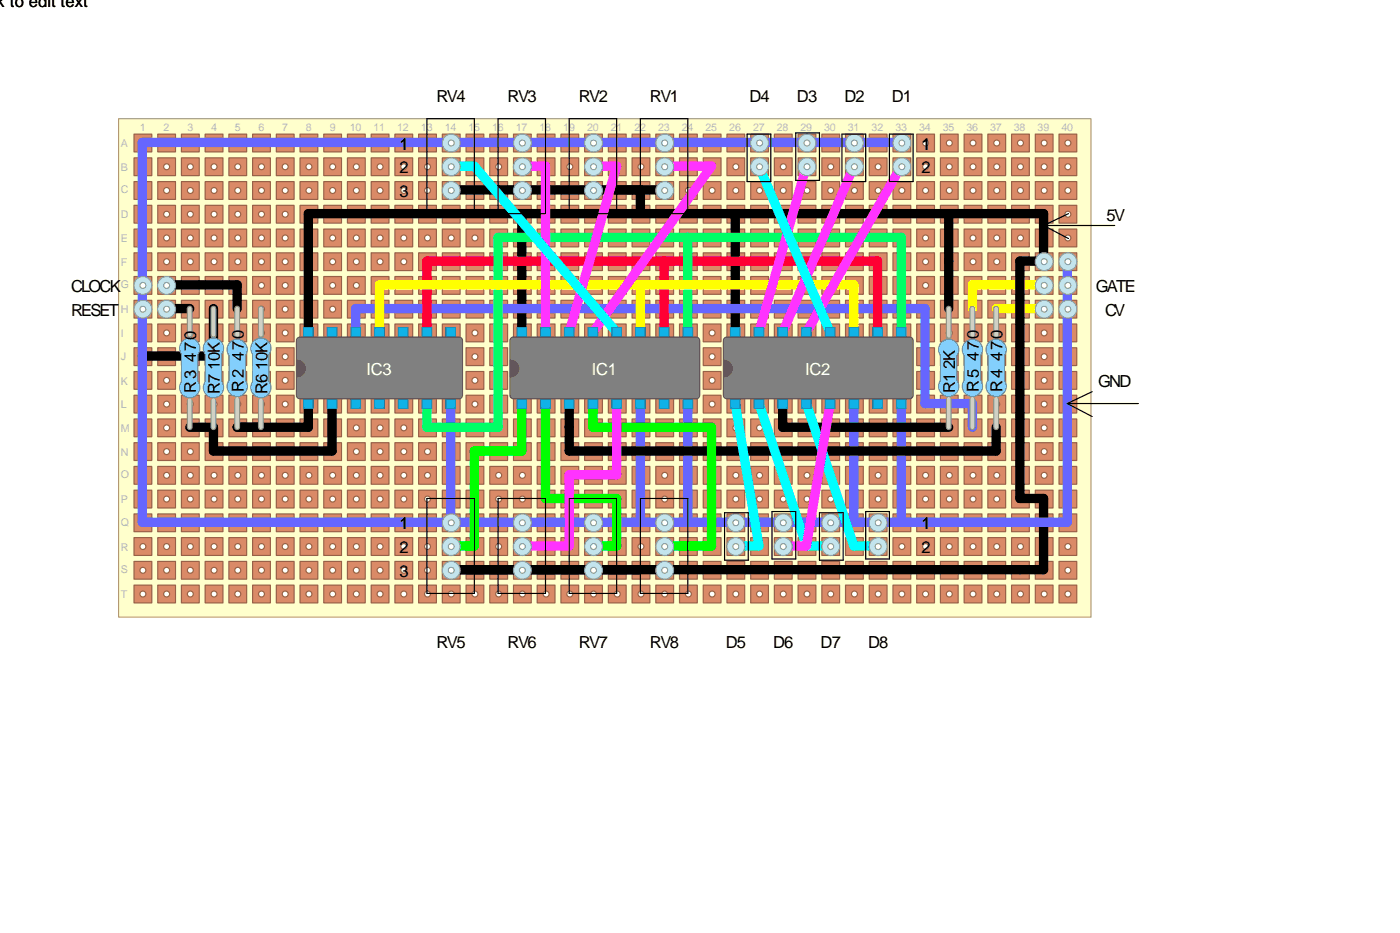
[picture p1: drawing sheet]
<svg xmlns="http://www.w3.org/2000/svg" width="150mm" height="100mm" viewBox="0 0 150 100" stroke-linecap="round" stroke-linejoin="round" font-family="sans-serif">
<defs><g id="words">
<g font-size="1.8">
<text x="-.3" y=".8">k to edit text</text>
<text x="46.7" y="10.9">RV4</text>
<text x="54.4" y="10.9">RV3</text>
<text x="62" y="10.9">RV2</text>
<text x="69.6" y="10.9">RV1</text>
<text x="80.3" y="10.9">D4</text>
<text x="85.3" y="10.9">D3</text>
<text x="90.4" y="10.9">D2</text>
<text x="95.5" y="10.9">D1</text>
<text x="42.8" y="16">1</text>
<text x="98.7" y="16">1</text>
<text x="42.8" y="18.5">2</text>
<text x="42.8" y="21.1">3</text>
<text x="98.7" y="18.5">2</text>
<text x="118.5" y="23.6">5V</text>
<text x="7.6" y="31.2">CLOCK</text>
<text x="7.6" y="33.8">RESET</text>
<text x="117.3" y="31.2">GATE</text>
<text x="118.4" y="33.8">CV</text>
<text x="26.1" y="41.9" transform="rotate(-90 26.1 41.9)">R2 470</text>
<text x="104.8" y="41.9" transform="rotate(-90 104.8 41.9)">R5 470</text>
<text x="107.4" y="41.9" transform="rotate(-90 107.4 41.9)">R4 470</text>
<text x="117.6" y="41.4">GND</text>
<text x="21" y="42" transform="rotate(-90 21 42)">R3 470</text>
<text x="23.6" y="42.2" transform="rotate(-90 23.6 42.2)">R7 10K</text>
<text x="28.6" y="42.2" transform="rotate(-90 28.6 42.2)">R6 10K</text>
<text x="102.3" y="42" transform="rotate(-90 102.3 42)">R1 2K</text>
<text x="42.8" y="59.2">2</text>
<text x="42.8" y="56.6">1</text>
<text x="98.7" y="59.2">2</text>
<text x="98.7" y="56.6">1</text>
<text x="42.8" y="61.7">3</text>
<text x="46.7" y="69.3">RV5</text>
<text x="54.4" y="69.3">RV6</text>
<text x="62" y="69.3">RV7</text>
<text x="69.6" y="69.3">RV8</text>
<text x="77.7" y="69.3">D5</text>
<text x="82.8" y="69.3">D6</text>
<text x="87.9" y="69.3">D7</text>
<text x="93" y="69.3">D8</text>
</g>
<g font-size="1.8" fill="#fff">
<text x="39.2" y="40.1">IC3</text>
<text x="63.4" y="40.1">IC1</text>
<text x="86.2" y="40.1">IC2</text>
</g>
<g font-size="1.1" fill="#b6b6b6">
<text x="13" y="15.7">A</text>
<text x="15" y="14">1</text>
<text x="17.5" y="14">2</text>
<text x="20.1" y="14">3</text>
<text x="22.6" y="14">4</text>
<text x="25.1" y="14">5</text>
<text x="27.7" y="14">6</text>
<text x="30.2" y="14">7</text>
<text x="32.8" y="14">8</text>
<text x="35.3" y="14">9</text>
<text x="37.5" y="14">10</text>
<text x="40" y="14">11</text>
<text x="42.5" y="14">12</text>
<text x="45.1" y="14">13</text>
<text x="47.6" y="14">14</text>
<text x="50.2" y="14">15</text>
<text x="52.7" y="14">16</text>
<text x="55.2" y="14">17</text>
<text x="57.8" y="14">18</text>
<text x="60.3" y="14">19</text>
<text x="62.9" y="14">20</text>
<text x="65.4" y="14">21</text>
<text x="67.9" y="14">22</text>
<text x="70.5" y="14">23</text>
<text x="73" y="14">24</text>
<text x="75.6" y="14">25</text>
<text x="78.1" y="14">26</text>
<text x="80.6" y="14">27</text>
<text x="83.2" y="14">28</text>
<text x="85.7" y="14">29</text>
<text x="88.3" y="14">30</text>
<text x="90.8" y="14">31</text>
<text x="93.3" y="14">32</text>
<text x="95.9" y="14">33</text>
<text x="98.4" y="14">34</text>
<text x="101" y="14">35</text>
<text x="103.5" y="14">36</text>
<text x="106" y="14">37</text>
<text x="108.6" y="14">38</text>
<text x="111.1" y="14">39</text>
<text x="113.7" y="14">40</text>
<text x="13" y="18.3">B</text>
<text x="13" y="20.7">C</text>
<text x="13" y="23.4">D</text>
<text x="13" y="25.9">E</text>
<text x="13" y="28.4">F</text>
<text x="13" y="30.9">G</text>
<text x="13" y="33.5">H</text>
<text x="13" y="36.1">I</text>
<text x="13" y="38.5">J</text>
<text x="13" y="41.1">K</text>
<text x="13" y="43.7">L</text>
<text x="13" y="46.2">M</text>
<text x="13" y="48.8">N</text>
<text x="13" y="51.2">O</text>
<text x="13" y="53.8">P</text>
<text x="13" y="56.3">Q</text>
<text x="13" y="58.9">R</text>
<text x="13" y="61.3">S</text>
<text x="13" y="64">T</text>
</g>
</g></defs>
<path d="M12.7 12.7h104.1v53.3h-104.1z" fill="#ffc"/>
<path d="M12.7 12.7h104.1v53.3h-104.1z" fill="none" stroke="#ada47d" stroke-width=".13"/>
<path d="M14.4 14.4h1.9v1.9h-1.9z" fill="#da8a67"/>
<path d="M14.4 14.4h1.9v1.9h-1.9z" fill="none" stroke="#986048" stroke-width=".13"/>
<path d="M16.9 14.4h1.9v1.9h-1.9z" fill="#da8a67"/>
<path d="M16.9 14.4h1.9v1.9h-1.9z" fill="none" stroke="#986048" stroke-width=".13"/>
<path d="M19.4 14.4h1.9v1.9h-1.9z" fill="#da8a67"/>
<path d="M19.4 14.4h1.9v1.9h-1.9z" fill="none" stroke="#986048" stroke-width=".13"/>
<path d="M22 14.4h1.9v1.9h-1.9z" fill="#da8a67"/>
<path d="M22 14.4h1.9v1.9h-1.9z" fill="none" stroke="#986048" stroke-width=".13"/>
<path d="M24.5 14.4h1.9v1.9h-1.9z" fill="#da8a67"/>
<path d="M24.5 14.4h1.9v1.9h-1.9z" fill="none" stroke="#986048" stroke-width=".13"/>
<path d="M27.1 14.4h1.9v1.9h-1.9z" fill="#da8a67"/>
<path d="M27.1 14.4h1.9v1.9h-1.9z" fill="none" stroke="#986048" stroke-width=".13"/>
<path d="M29.6 14.4h1.9v1.9h-1.9z" fill="#da8a67"/>
<path d="M29.6 14.4h1.9v1.9h-1.9z" fill="none" stroke="#986048" stroke-width=".13"/>
<path d="M32.1 14.4h1.9v1.9h-1.9z" fill="#da8a67"/>
<path d="M32.1 14.4h1.9v1.9h-1.9z" fill="none" stroke="#986048" stroke-width=".13"/>
<path d="M34.7 14.4h1.9v1.9h-1.9z" fill="#da8a67"/>
<path d="M34.7 14.4h1.9v1.9h-1.9z" fill="none" stroke="#986048" stroke-width=".13"/>
<path d="M37.2 14.4h1.9v1.9h-1.9z" fill="#da8a67"/>
<path d="M37.2 14.4h1.9v1.9h-1.9z" fill="none" stroke="#986048" stroke-width=".13"/>
<path d="M39.8 14.4h1.9v1.9h-1.9z" fill="#da8a67"/>
<path d="M39.8 14.4h1.9v1.9h-1.9z" fill="none" stroke="#986048" stroke-width=".13"/>
<path d="M42.3 14.4h1.9v1.9h-1.9z" fill="#da8a67"/>
<path d="M42.3 14.4h1.9v1.9h-1.9z" fill="none" stroke="#986048" stroke-width=".13"/>
<path d="M44.8 14.4h1.9v1.9h-1.9z" fill="#da8a67"/>
<path d="M44.8 14.4h1.9v1.9h-1.9z" fill="none" stroke="#986048" stroke-width=".13"/>
<path d="M47.4 14.4h1.9v1.9h-1.9z" fill="#da8a67"/>
<path d="M47.4 14.4h1.9v1.9h-1.9z" fill="none" stroke="#986048" stroke-width=".13"/>
<path d="M49.9 14.4h1.9v1.9h-1.9z" fill="#da8a67"/>
<path d="M49.9 14.4h1.9v1.9h-1.9z" fill="none" stroke="#986048" stroke-width=".13"/>
<path d="M52.5 14.4h1.9v1.9h-1.9z" fill="#da8a67"/>
<path d="M52.5 14.4h1.9v1.9h-1.9z" fill="none" stroke="#986048" stroke-width=".13"/>
<path d="M55 14.4h1.9v1.9h-1.9z" fill="#da8a67"/>
<path d="M55 14.4h1.9v1.9h-1.9z" fill="none" stroke="#986048" stroke-width=".13"/>
<path d="M57.5 14.4h1.9v1.9h-1.9z" fill="#da8a67"/>
<path d="M57.5 14.4h1.9v1.9h-1.9z" fill="none" stroke="#986048" stroke-width=".13"/>
<path d="M60.1 14.4h1.9v1.9h-1.9z" fill="#da8a67"/>
<path d="M60.1 14.4h1.9v1.9h-1.9z" fill="none" stroke="#986048" stroke-width=".13"/>
<path d="M62.6 14.4h1.9v1.9h-1.9z" fill="#da8a67"/>
<path d="M62.6 14.4h1.9v1.9h-1.9z" fill="none" stroke="#986048" stroke-width=".13"/>
<path d="M65.2 14.4h1.9v1.9h-1.9z" fill="#da8a67"/>
<path d="M65.2 14.4h1.9v1.9h-1.9z" fill="none" stroke="#986048" stroke-width=".13"/>
<path d="M67.7 14.4h1.9v1.9h-1.9z" fill="#da8a67"/>
<path d="M67.7 14.4h1.9v1.9h-1.9z" fill="none" stroke="#986048" stroke-width=".13"/>
<path d="M70.2 14.4h1.9v1.9h-1.9z" fill="#da8a67"/>
<path d="M70.2 14.4h1.9v1.9h-1.9z" fill="none" stroke="#986048" stroke-width=".13"/>
<path d="M72.8 14.4h1.9v1.9h-1.9z" fill="#da8a67"/>
<path d="M72.8 14.4h1.9v1.9h-1.9z" fill="none" stroke="#986048" stroke-width=".13"/>
<path d="M75.3 14.4h1.9v1.9h-1.9z" fill="#da8a67"/>
<path d="M75.3 14.4h1.9v1.9h-1.9z" fill="none" stroke="#986048" stroke-width=".13"/>
<path d="M77.9 14.4h1.9v1.9h-1.9z" fill="#da8a67"/>
<path d="M77.9 14.4h1.9v1.9h-1.9z" fill="none" stroke="#986048" stroke-width=".13"/>
<path d="M80.4 14.4h1.9v1.9h-1.9z" fill="#da8a67"/>
<path d="M80.4 14.4h1.9v1.9h-1.9z" fill="none" stroke="#986048" stroke-width=".13"/>
<path d="M82.9 14.4h1.9v1.9h-1.9z" fill="#da8a67"/>
<path d="M82.9 14.4h1.9v1.9h-1.9z" fill="none" stroke="#986048" stroke-width=".13"/>
<path d="M85.5 14.4h1.9v1.9h-1.9z" fill="#da8a67"/>
<path d="M85.5 14.4h1.9v1.9h-1.9z" fill="none" stroke="#986048" stroke-width=".13"/>
<path d="M88 14.4h1.9v1.9h-1.9z" fill="#da8a67"/>
<path d="M88 14.4h1.9v1.9h-1.9z" fill="none" stroke="#986048" stroke-width=".13"/>
<path d="M90.6 14.4h1.9v1.9h-1.9z" fill="#da8a67"/>
<path d="M90.6 14.4h1.9v1.9h-1.9z" fill="none" stroke="#986048" stroke-width=".13"/>
<path d="M93.1 14.4h1.9v1.9h-1.9z" fill="#da8a67"/>
<path d="M93.1 14.4h1.9v1.9h-1.9z" fill="none" stroke="#986048" stroke-width=".13"/>
<path d="M95.6 14.4h1.9v1.9h-1.9z" fill="#da8a67"/>
<path d="M95.6 14.4h1.9v1.9h-1.9z" fill="none" stroke="#986048" stroke-width=".13"/>
<path d="M98.2 14.4h1.9v1.9h-1.9z" fill="#da8a67"/>
<path d="M98.2 14.4h1.9v1.9h-1.9z" fill="none" stroke="#986048" stroke-width=".13"/>
<path d="M100.7 14.4h1.9v1.9h-1.9z" fill="#da8a67"/>
<path d="M100.7 14.4h1.9v1.9h-1.9z" fill="none" stroke="#986048" stroke-width=".13"/>
<path d="M103.3 14.4h1.9v1.9h-1.9z" fill="#da8a67"/>
<path d="M103.3 14.4h1.9v1.9h-1.9z" fill="none" stroke="#986048" stroke-width=".13"/>
<path d="M105.8 14.4h1.9v1.9h-1.9z" fill="#da8a67"/>
<path d="M105.8 14.4h1.9v1.9h-1.9z" fill="none" stroke="#986048" stroke-width=".13"/>
<path d="M108.3 14.4h1.9v1.9h-1.9z" fill="#da8a67"/>
<path d="M108.3 14.4h1.9v1.9h-1.9z" fill="none" stroke="#986048" stroke-width=".13"/>
<path d="M110.9 14.4h1.9v1.9h-1.9z" fill="#da8a67"/>
<path d="M110.9 14.4h1.9v1.9h-1.9z" fill="none" stroke="#986048" stroke-width=".13"/>
<path d="M113.4 14.4h1.9v1.9h-1.9z" fill="#da8a67"/>
<path d="M113.4 14.4h1.9v1.9h-1.9z" fill="none" stroke="#986048" stroke-width=".13"/>
<circle cx="15.3" cy="15.3" r=".32" fill="#fff"/>
<circle cx="15.3" cy="15.3" r=".32" fill="none" stroke="#986048" stroke-width=".13"/>
<circle cx="17.8" cy="15.3" r=".32" fill="#fff"/>
<circle cx="17.8" cy="15.3" r=".32" fill="none" stroke="#986048" stroke-width=".13"/>
<circle cx="20.4" cy="15.3" r=".32" fill="#fff"/>
<circle cx="20.4" cy="15.3" r=".32" fill="none" stroke="#986048" stroke-width=".13"/>
<circle cx="22.9" cy="15.3" r=".32" fill="#fff"/>
<circle cx="22.9" cy="15.3" r=".32" fill="none" stroke="#986048" stroke-width=".13"/>
<circle cx="25.5" cy="15.3" r=".32" fill="#fff"/>
<circle cx="25.5" cy="15.3" r=".32" fill="none" stroke="#986048" stroke-width=".13"/>
<circle cx="28" cy="15.3" r=".32" fill="#fff"/>
<circle cx="28" cy="15.3" r=".32" fill="none" stroke="#986048" stroke-width=".13"/>
<circle cx="30.5" cy="15.3" r=".32" fill="#fff"/>
<circle cx="30.5" cy="15.3" r=".32" fill="none" stroke="#986048" stroke-width=".13"/>
<circle cx="33.1" cy="15.3" r=".32" fill="#fff"/>
<circle cx="33.1" cy="15.3" r=".32" fill="none" stroke="#986048" stroke-width=".13"/>
<circle cx="35.6" cy="15.3" r=".32" fill="#fff"/>
<circle cx="35.6" cy="15.3" r=".32" fill="none" stroke="#986048" stroke-width=".13"/>
<circle cx="38.2" cy="15.3" r=".32" fill="#fff"/>
<circle cx="38.2" cy="15.3" r=".32" fill="none" stroke="#986048" stroke-width=".13"/>
<circle cx="40.7" cy="15.3" r=".32" fill="#fff"/>
<circle cx="40.7" cy="15.3" r=".32" fill="none" stroke="#986048" stroke-width=".13"/>
<circle cx="43.2" cy="15.3" r=".32" fill="#fff"/>
<circle cx="43.2" cy="15.3" r=".32" fill="none" stroke="#986048" stroke-width=".13"/>
<circle cx="45.8" cy="15.3" r=".32" fill="#fff"/>
<circle cx="45.8" cy="15.3" r=".32" fill="none" stroke="#986048" stroke-width=".13"/>
<circle cx="48.3" cy="15.3" r=".32" fill="#fff"/>
<circle cx="48.3" cy="15.3" r=".32" fill="none" stroke="#986048" stroke-width=".13"/>
<circle cx="50.9" cy="15.3" r=".32" fill="#fff"/>
<circle cx="50.9" cy="15.3" r=".32" fill="none" stroke="#986048" stroke-width=".13"/>
<circle cx="53.4" cy="15.3" r=".32" fill="#fff"/>
<circle cx="53.4" cy="15.3" r=".32" fill="none" stroke="#986048" stroke-width=".13"/>
<circle cx="55.9" cy="15.3" r=".32" fill="#fff"/>
<circle cx="55.9" cy="15.3" r=".32" fill="none" stroke="#986048" stroke-width=".13"/>
<circle cx="58.5" cy="15.3" r=".32" fill="#fff"/>
<circle cx="58.5" cy="15.3" r=".32" fill="none" stroke="#986048" stroke-width=".13"/>
<circle cx="61" cy="15.3" r=".32" fill="#fff"/>
<circle cx="61" cy="15.3" r=".32" fill="none" stroke="#986048" stroke-width=".13"/>
<circle cx="63.6" cy="15.3" r=".32" fill="#fff"/>
<circle cx="63.6" cy="15.3" r=".32" fill="none" stroke="#986048" stroke-width=".13"/>
<circle cx="66.1" cy="15.3" r=".32" fill="#fff"/>
<circle cx="66.1" cy="15.3" r=".32" fill="none" stroke="#986048" stroke-width=".13"/>
<circle cx="68.6" cy="15.3" r=".32" fill="#fff"/>
<circle cx="68.6" cy="15.3" r=".32" fill="none" stroke="#986048" stroke-width=".13"/>
<circle cx="71.2" cy="15.3" r=".32" fill="#fff"/>
<circle cx="71.2" cy="15.3" r=".32" fill="none" stroke="#986048" stroke-width=".13"/>
<circle cx="73.7" cy="15.3" r=".32" fill="#fff"/>
<circle cx="73.7" cy="15.3" r=".32" fill="none" stroke="#986048" stroke-width=".13"/>
<circle cx="76.3" cy="15.3" r=".32" fill="#fff"/>
<circle cx="76.3" cy="15.3" r=".32" fill="none" stroke="#986048" stroke-width=".13"/>
<circle cx="78.8" cy="15.3" r=".32" fill="#fff"/>
<circle cx="78.8" cy="15.3" r=".32" fill="none" stroke="#986048" stroke-width=".13"/>
<circle cx="81.3" cy="15.3" r=".32" fill="#fff"/>
<circle cx="81.3" cy="15.3" r=".32" fill="none" stroke="#986048" stroke-width=".13"/>
<circle cx="83.9" cy="15.3" r=".32" fill="#fff"/>
<circle cx="83.9" cy="15.3" r=".32" fill="none" stroke="#986048" stroke-width=".13"/>
<circle cx="86.4" cy="15.3" r=".32" fill="#fff"/>
<circle cx="86.4" cy="15.3" r=".32" fill="none" stroke="#986048" stroke-width=".13"/>
<circle cx="89" cy="15.3" r=".32" fill="#fff"/>
<circle cx="89" cy="15.3" r=".32" fill="none" stroke="#986048" stroke-width=".13"/>
<circle cx="91.5" cy="15.3" r=".32" fill="#fff"/>
<circle cx="91.5" cy="15.3" r=".32" fill="none" stroke="#986048" stroke-width=".13"/>
<circle cx="94" cy="15.3" r=".32" fill="#fff"/>
<circle cx="94" cy="15.3" r=".32" fill="none" stroke="#986048" stroke-width=".13"/>
<circle cx="96.6" cy="15.3" r=".32" fill="#fff"/>
<circle cx="96.6" cy="15.3" r=".32" fill="none" stroke="#986048" stroke-width=".13"/>
<circle cx="99.1" cy="15.3" r=".32" fill="#fff"/>
<circle cx="99.1" cy="15.3" r=".32" fill="none" stroke="#986048" stroke-width=".13"/>
<circle cx="101.7" cy="15.3" r=".32" fill="#fff"/>
<circle cx="101.7" cy="15.3" r=".32" fill="none" stroke="#986048" stroke-width=".13"/>
<circle cx="104.2" cy="15.3" r=".32" fill="#fff"/>
<circle cx="104.2" cy="15.3" r=".32" fill="none" stroke="#986048" stroke-width=".13"/>
<circle cx="106.7" cy="15.3" r=".32" fill="#fff"/>
<circle cx="106.7" cy="15.3" r=".32" fill="none" stroke="#986048" stroke-width=".13"/>
<circle cx="109.3" cy="15.3" r=".32" fill="#fff"/>
<circle cx="109.3" cy="15.3" r=".32" fill="none" stroke="#986048" stroke-width=".13"/>
<circle cx="111.8" cy="15.3" r=".32" fill="#fff"/>
<circle cx="111.8" cy="15.3" r=".32" fill="none" stroke="#986048" stroke-width=".13"/>
<circle cx="114.4" cy="15.3" r=".32" fill="#fff"/>
<circle cx="114.4" cy="15.3" r=".32" fill="none" stroke="#986048" stroke-width=".13"/>
<path d="M14.4 16.9h1.9v1.9h-1.9z" fill="#da8a67"/>
<path d="M14.4 16.9h1.9v1.9h-1.9z" fill="none" stroke="#986048" stroke-width=".13"/>
<path d="M16.9 16.9h1.9v1.9h-1.9z" fill="#da8a67"/>
<path d="M16.9 16.9h1.9v1.9h-1.9z" fill="none" stroke="#986048" stroke-width=".13"/>
<path d="M19.4 16.9h1.9v1.9h-1.9z" fill="#da8a67"/>
<path d="M19.4 16.9h1.9v1.9h-1.9z" fill="none" stroke="#986048" stroke-width=".13"/>
<path d="M22 16.9h1.9v1.9h-1.9z" fill="#da8a67"/>
<path d="M22 16.9h1.9v1.9h-1.9z" fill="none" stroke="#986048" stroke-width=".13"/>
<path d="M24.5 16.9h1.9v1.9h-1.9z" fill="#da8a67"/>
<path d="M24.5 16.9h1.9v1.9h-1.9z" fill="none" stroke="#986048" stroke-width=".13"/>
<path d="M27.1 16.9h1.9v1.9h-1.9z" fill="#da8a67"/>
<path d="M27.1 16.9h1.9v1.9h-1.9z" fill="none" stroke="#986048" stroke-width=".13"/>
<path d="M29.6 16.9h1.9v1.9h-1.9z" fill="#da8a67"/>
<path d="M29.6 16.9h1.9v1.9h-1.9z" fill="none" stroke="#986048" stroke-width=".13"/>
<path d="M32.1 16.9h1.9v1.9h-1.9z" fill="#da8a67"/>
<path d="M32.1 16.9h1.9v1.9h-1.9z" fill="none" stroke="#986048" stroke-width=".13"/>
<path d="M34.7 16.9h1.9v1.9h-1.9z" fill="#da8a67"/>
<path d="M34.7 16.9h1.9v1.9h-1.9z" fill="none" stroke="#986048" stroke-width=".13"/>
<path d="M37.2 16.9h1.9v1.9h-1.9z" fill="#da8a67"/>
<path d="M37.2 16.9h1.9v1.9h-1.9z" fill="none" stroke="#986048" stroke-width=".13"/>
<path d="M39.8 16.9h1.9v1.9h-1.9z" fill="#da8a67"/>
<path d="M39.8 16.9h1.9v1.9h-1.9z" fill="none" stroke="#986048" stroke-width=".13"/>
<path d="M42.3 16.9h1.9v1.9h-1.9z" fill="#da8a67"/>
<path d="M42.3 16.9h1.9v1.9h-1.9z" fill="none" stroke="#986048" stroke-width=".13"/>
<path d="M44.8 16.9h1.9v1.9h-1.9z" fill="#da8a67"/>
<path d="M44.8 16.9h1.9v1.9h-1.9z" fill="none" stroke="#986048" stroke-width=".13"/>
<path d="M47.4 16.9h1.9v1.9h-1.9z" fill="#da8a67"/>
<path d="M47.4 16.9h1.9v1.9h-1.9z" fill="none" stroke="#986048" stroke-width=".13"/>
<path d="M49.9 16.9h1.9v1.9h-1.9z" fill="#da8a67"/>
<path d="M49.9 16.9h1.9v1.9h-1.9z" fill="none" stroke="#986048" stroke-width=".13"/>
<path d="M52.5 16.9h1.9v1.9h-1.9z" fill="#da8a67"/>
<path d="M52.5 16.9h1.9v1.9h-1.9z" fill="none" stroke="#986048" stroke-width=".13"/>
<path d="M55 16.9h1.9v1.9h-1.9z" fill="#da8a67"/>
<path d="M55 16.9h1.9v1.9h-1.9z" fill="none" stroke="#986048" stroke-width=".13"/>
<path d="M57.5 16.9h1.9v1.9h-1.9z" fill="#da8a67"/>
<path d="M57.5 16.9h1.9v1.9h-1.9z" fill="none" stroke="#986048" stroke-width=".13"/>
<path d="M60.1 16.9h1.9v1.9h-1.9z" fill="#da8a67"/>
<path d="M60.1 16.9h1.9v1.9h-1.9z" fill="none" stroke="#986048" stroke-width=".13"/>
<path d="M62.6 16.9h1.9v1.9h-1.9z" fill="#da8a67"/>
<path d="M62.6 16.9h1.9v1.9h-1.9z" fill="none" stroke="#986048" stroke-width=".13"/>
<path d="M65.2 16.9h1.9v1.9h-1.9z" fill="#da8a67"/>
<path d="M65.2 16.9h1.9v1.9h-1.9z" fill="none" stroke="#986048" stroke-width=".13"/>
<path d="M67.7 16.9h1.9v1.9h-1.9z" fill="#da8a67"/>
<path d="M67.7 16.9h1.9v1.9h-1.9z" fill="none" stroke="#986048" stroke-width=".13"/>
<path d="M70.2 16.9h1.9v1.9h-1.9z" fill="#da8a67"/>
<path d="M70.2 16.9h1.9v1.9h-1.9z" fill="none" stroke="#986048" stroke-width=".13"/>
<path d="M72.8 16.9h1.9v1.9h-1.9z" fill="#da8a67"/>
<path d="M72.8 16.9h1.9v1.9h-1.9z" fill="none" stroke="#986048" stroke-width=".13"/>
<path d="M75.3 16.9h1.9v1.9h-1.9z" fill="#da8a67"/>
<path d="M75.3 16.9h1.9v1.9h-1.9z" fill="none" stroke="#986048" stroke-width=".13"/>
<path d="M77.9 16.9h1.9v1.9h-1.9z" fill="#da8a67"/>
<path d="M77.9 16.9h1.9v1.9h-1.9z" fill="none" stroke="#986048" stroke-width=".13"/>
<path d="M80.4 16.9h1.9v1.9h-1.9z" fill="#da8a67"/>
<path d="M80.4 16.9h1.9v1.9h-1.9z" fill="none" stroke="#986048" stroke-width=".13"/>
<path d="M82.9 16.9h1.9v1.9h-1.9z" fill="#da8a67"/>
<path d="M82.9 16.9h1.9v1.9h-1.9z" fill="none" stroke="#986048" stroke-width=".13"/>
<path d="M85.5 16.9h1.9v1.9h-1.9z" fill="#da8a67"/>
<path d="M85.5 16.9h1.9v1.9h-1.9z" fill="none" stroke="#986048" stroke-width=".13"/>
<path d="M88 16.9h1.9v1.9h-1.9z" fill="#da8a67"/>
<path d="M88 16.9h1.9v1.9h-1.9z" fill="none" stroke="#986048" stroke-width=".13"/>
<path d="M90.6 16.9h1.9v1.9h-1.9z" fill="#da8a67"/>
<path d="M90.6 16.9h1.9v1.9h-1.9z" fill="none" stroke="#986048" stroke-width=".13"/>
<path d="M93.1 16.9h1.9v1.9h-1.9z" fill="#da8a67"/>
<path d="M93.1 16.9h1.9v1.9h-1.9z" fill="none" stroke="#986048" stroke-width=".13"/>
<path d="M95.6 16.9h1.9v1.9h-1.9z" fill="#da8a67"/>
<path d="M95.6 16.9h1.9v1.9h-1.9z" fill="none" stroke="#986048" stroke-width=".13"/>
<path d="M98.2 16.9h1.9v1.9h-1.9z" fill="#da8a67"/>
<path d="M98.2 16.9h1.9v1.9h-1.9z" fill="none" stroke="#986048" stroke-width=".13"/>
<path d="M100.7 16.9h1.9v1.9h-1.9z" fill="#da8a67"/>
<path d="M100.7 16.9h1.9v1.9h-1.9z" fill="none" stroke="#986048" stroke-width=".13"/>
<path d="M103.3 16.9h1.9v1.9h-1.9z" fill="#da8a67"/>
<path d="M103.3 16.9h1.9v1.9h-1.9z" fill="none" stroke="#986048" stroke-width=".13"/>
<path d="M105.8 16.9h1.9v1.9h-1.9z" fill="#da8a67"/>
<path d="M105.8 16.9h1.9v1.9h-1.9z" fill="none" stroke="#986048" stroke-width=".13"/>
<path d="M108.3 16.9h1.9v1.9h-1.9z" fill="#da8a67"/>
<path d="M108.3 16.9h1.9v1.9h-1.9z" fill="none" stroke="#986048" stroke-width=".13"/>
<path d="M110.9 16.9h1.9v1.9h-1.9z" fill="#da8a67"/>
<path d="M110.9 16.9h1.9v1.9h-1.9z" fill="none" stroke="#986048" stroke-width=".13"/>
<path d="M113.4 16.9h1.9v1.9h-1.9z" fill="#da8a67"/>
<path d="M113.4 16.9h1.9v1.9h-1.9z" fill="none" stroke="#986048" stroke-width=".13"/>
<circle cx="15.3" cy="17.8" r=".32" fill="#fff"/>
<circle cx="15.3" cy="17.8" r=".32" fill="none" stroke="#986048" stroke-width=".13"/>
<circle cx="17.8" cy="17.8" r=".32" fill="#fff"/>
<circle cx="17.8" cy="17.8" r=".32" fill="none" stroke="#986048" stroke-width=".13"/>
<circle cx="20.4" cy="17.8" r=".32" fill="#fff"/>
<circle cx="20.4" cy="17.8" r=".32" fill="none" stroke="#986048" stroke-width=".13"/>
<circle cx="22.9" cy="17.8" r=".32" fill="#fff"/>
<circle cx="22.9" cy="17.8" r=".32" fill="none" stroke="#986048" stroke-width=".13"/>
<circle cx="25.5" cy="17.8" r=".32" fill="#fff"/>
<circle cx="25.5" cy="17.8" r=".32" fill="none" stroke="#986048" stroke-width=".13"/>
<circle cx="28" cy="17.8" r=".32" fill="#fff"/>
<circle cx="28" cy="17.8" r=".32" fill="none" stroke="#986048" stroke-width=".13"/>
<circle cx="30.5" cy="17.8" r=".32" fill="#fff"/>
<circle cx="30.5" cy="17.8" r=".32" fill="none" stroke="#986048" stroke-width=".13"/>
<circle cx="33.1" cy="17.8" r=".32" fill="#fff"/>
<circle cx="33.1" cy="17.8" r=".32" fill="none" stroke="#986048" stroke-width=".13"/>
<circle cx="35.6" cy="17.8" r=".32" fill="#fff"/>
<circle cx="35.6" cy="17.8" r=".32" fill="none" stroke="#986048" stroke-width=".13"/>
<circle cx="38.2" cy="17.8" r=".32" fill="#fff"/>
<circle cx="38.2" cy="17.8" r=".32" fill="none" stroke="#986048" stroke-width=".13"/>
<circle cx="40.7" cy="17.8" r=".32" fill="#fff"/>
<circle cx="40.7" cy="17.8" r=".32" fill="none" stroke="#986048" stroke-width=".13"/>
<circle cx="43.2" cy="17.8" r=".32" fill="#fff"/>
<circle cx="43.2" cy="17.8" r=".32" fill="none" stroke="#986048" stroke-width=".13"/>
<circle cx="45.8" cy="17.8" r=".32" fill="#fff"/>
<circle cx="45.8" cy="17.8" r=".32" fill="none" stroke="#986048" stroke-width=".13"/>
<circle cx="48.3" cy="17.8" r=".32" fill="#fff"/>
<circle cx="48.3" cy="17.8" r=".32" fill="none" stroke="#986048" stroke-width=".13"/>
<circle cx="50.9" cy="17.8" r=".32" fill="#fff"/>
<circle cx="50.9" cy="17.8" r=".32" fill="none" stroke="#986048" stroke-width=".13"/>
<circle cx="53.4" cy="17.8" r=".32" fill="#fff"/>
<circle cx="53.4" cy="17.8" r=".32" fill="none" stroke="#986048" stroke-width=".13"/>
<circle cx="55.9" cy="17.8" r=".32" fill="#fff"/>
<circle cx="55.9" cy="17.8" r=".32" fill="none" stroke="#986048" stroke-width=".13"/>
<circle cx="58.5" cy="17.8" r=".32" fill="#fff"/>
<circle cx="58.5" cy="17.8" r=".32" fill="none" stroke="#986048" stroke-width=".13"/>
<circle cx="61" cy="17.8" r=".32" fill="#fff"/>
<circle cx="61" cy="17.8" r=".32" fill="none" stroke="#986048" stroke-width=".13"/>
<circle cx="63.6" cy="17.8" r=".32" fill="#fff"/>
<circle cx="63.6" cy="17.8" r=".32" fill="none" stroke="#986048" stroke-width=".13"/>
<circle cx="66.1" cy="17.8" r=".32" fill="#fff"/>
<circle cx="66.1" cy="17.8" r=".32" fill="none" stroke="#986048" stroke-width=".13"/>
<circle cx="68.6" cy="17.8" r=".32" fill="#fff"/>
<circle cx="68.6" cy="17.8" r=".32" fill="none" stroke="#986048" stroke-width=".13"/>
<circle cx="71.2" cy="17.8" r=".32" fill="#fff"/>
<circle cx="71.2" cy="17.8" r=".32" fill="none" stroke="#986048" stroke-width=".13"/>
<circle cx="73.7" cy="17.8" r=".32" fill="#fff"/>
<circle cx="73.7" cy="17.8" r=".32" fill="none" stroke="#986048" stroke-width=".13"/>
<circle cx="76.3" cy="17.8" r=".32" fill="#fff"/>
<circle cx="76.3" cy="17.8" r=".32" fill="none" stroke="#986048" stroke-width=".13"/>
<circle cx="78.8" cy="17.8" r=".32" fill="#fff"/>
<circle cx="78.8" cy="17.8" r=".32" fill="none" stroke="#986048" stroke-width=".13"/>
<circle cx="81.3" cy="17.8" r=".32" fill="#fff"/>
<circle cx="81.3" cy="17.8" r=".32" fill="none" stroke="#986048" stroke-width=".13"/>
<circle cx="83.9" cy="17.8" r=".32" fill="#fff"/>
<circle cx="83.9" cy="17.8" r=".32" fill="none" stroke="#986048" stroke-width=".13"/>
<circle cx="86.4" cy="17.8" r=".32" fill="#fff"/>
<circle cx="86.4" cy="17.8" r=".32" fill="none" stroke="#986048" stroke-width=".13"/>
<circle cx="89" cy="17.8" r=".32" fill="#fff"/>
<circle cx="89" cy="17.8" r=".32" fill="none" stroke="#986048" stroke-width=".13"/>
<circle cx="91.5" cy="17.8" r=".32" fill="#fff"/>
<circle cx="91.5" cy="17.8" r=".32" fill="none" stroke="#986048" stroke-width=".13"/>
<circle cx="94" cy="17.8" r=".32" fill="#fff"/>
<circle cx="94" cy="17.8" r=".32" fill="none" stroke="#986048" stroke-width=".13"/>
<circle cx="96.6" cy="17.8" r=".32" fill="#fff"/>
<circle cx="96.6" cy="17.8" r=".32" fill="none" stroke="#986048" stroke-width=".13"/>
<circle cx="99.1" cy="17.8" r=".32" fill="#fff"/>
<circle cx="99.1" cy="17.8" r=".32" fill="none" stroke="#986048" stroke-width=".13"/>
<circle cx="101.7" cy="17.8" r=".32" fill="#fff"/>
<circle cx="101.7" cy="17.8" r=".32" fill="none" stroke="#986048" stroke-width=".13"/>
<circle cx="104.2" cy="17.8" r=".32" fill="#fff"/>
<circle cx="104.2" cy="17.8" r=".32" fill="none" stroke="#986048" stroke-width=".13"/>
<circle cx="106.7" cy="17.8" r=".32" fill="#fff"/>
<circle cx="106.7" cy="17.8" r=".32" fill="none" stroke="#986048" stroke-width=".13"/>
<circle cx="109.3" cy="17.8" r=".32" fill="#fff"/>
<circle cx="109.3" cy="17.8" r=".32" fill="none" stroke="#986048" stroke-width=".13"/>
<circle cx="111.8" cy="17.8" r=".32" fill="#fff"/>
<circle cx="111.8" cy="17.8" r=".32" fill="none" stroke="#986048" stroke-width=".13"/>
<circle cx="114.4" cy="17.8" r=".32" fill="#fff"/>
<circle cx="114.4" cy="17.8" r=".32" fill="none" stroke="#986048" stroke-width=".13"/>
<path d="M14.4 19.4h1.9v1.9h-1.9z" fill="#da8a67"/>
<path d="M14.4 19.4h1.9v1.9h-1.9z" fill="none" stroke="#986048" stroke-width=".13"/>
<path d="M16.9 19.4h1.9v1.9h-1.9z" fill="#da8a67"/>
<path d="M16.9 19.4h1.9v1.9h-1.9z" fill="none" stroke="#986048" stroke-width=".13"/>
<path d="M19.4 19.4h1.9v1.9h-1.9z" fill="#da8a67"/>
<path d="M19.4 19.4h1.9v1.9h-1.9z" fill="none" stroke="#986048" stroke-width=".13"/>
<path d="M22 19.4h1.9v1.9h-1.9z" fill="#da8a67"/>
<path d="M22 19.4h1.9v1.9h-1.9z" fill="none" stroke="#986048" stroke-width=".13"/>
<path d="M24.5 19.4h1.9v1.9h-1.9z" fill="#da8a67"/>
<path d="M24.5 19.4h1.9v1.9h-1.9z" fill="none" stroke="#986048" stroke-width=".13"/>
<path d="M27.1 19.4h1.9v1.9h-1.9z" fill="#da8a67"/>
<path d="M27.1 19.4h1.9v1.9h-1.9z" fill="none" stroke="#986048" stroke-width=".13"/>
<path d="M29.6 19.4h1.9v1.9h-1.9z" fill="#da8a67"/>
<path d="M29.6 19.4h1.9v1.9h-1.9z" fill="none" stroke="#986048" stroke-width=".13"/>
<path d="M32.1 19.4h1.9v1.9h-1.9z" fill="#da8a67"/>
<path d="M32.1 19.4h1.9v1.9h-1.9z" fill="none" stroke="#986048" stroke-width=".13"/>
<path d="M34.7 19.4h1.9v1.9h-1.9z" fill="#da8a67"/>
<path d="M34.7 19.4h1.9v1.9h-1.9z" fill="none" stroke="#986048" stroke-width=".13"/>
<path d="M37.2 19.4h1.9v1.9h-1.9z" fill="#da8a67"/>
<path d="M37.2 19.4h1.9v1.9h-1.9z" fill="none" stroke="#986048" stroke-width=".13"/>
<path d="M39.8 19.4h1.9v1.9h-1.9z" fill="#da8a67"/>
<path d="M39.8 19.4h1.9v1.9h-1.9z" fill="none" stroke="#986048" stroke-width=".13"/>
<path d="M42.3 19.4h1.9v1.9h-1.9z" fill="#da8a67"/>
<path d="M42.3 19.4h1.9v1.9h-1.9z" fill="none" stroke="#986048" stroke-width=".13"/>
<path d="M44.8 19.4h1.9v1.9h-1.9z" fill="#da8a67"/>
<path d="M44.8 19.4h1.9v1.9h-1.9z" fill="none" stroke="#986048" stroke-width=".13"/>
<path d="M47.4 19.4h1.9v1.9h-1.9z" fill="#da8a67"/>
<path d="M47.4 19.4h1.9v1.9h-1.9z" fill="none" stroke="#986048" stroke-width=".13"/>
<path d="M49.9 19.4h1.9v1.9h-1.9z" fill="#da8a67"/>
<path d="M49.9 19.4h1.9v1.9h-1.9z" fill="none" stroke="#986048" stroke-width=".13"/>
<path d="M52.5 19.4h1.9v1.9h-1.9z" fill="#da8a67"/>
<path d="M52.5 19.4h1.9v1.9h-1.9z" fill="none" stroke="#986048" stroke-width=".13"/>
<path d="M55 19.4h1.9v1.9h-1.9z" fill="#da8a67"/>
<path d="M55 19.4h1.9v1.9h-1.9z" fill="none" stroke="#986048" stroke-width=".13"/>
<path d="M57.5 19.4h1.9v1.9h-1.9z" fill="#da8a67"/>
<path d="M57.5 19.4h1.9v1.9h-1.9z" fill="none" stroke="#986048" stroke-width=".13"/>
<path d="M60.1 19.4h1.9v1.9h-1.9z" fill="#da8a67"/>
<path d="M60.1 19.4h1.9v1.9h-1.9z" fill="none" stroke="#986048" stroke-width=".13"/>
<path d="M62.6 19.4h1.9v1.9h-1.9z" fill="#da8a67"/>
<path d="M62.6 19.4h1.9v1.9h-1.9z" fill="none" stroke="#986048" stroke-width=".13"/>
<path d="M65.2 19.4h1.9v1.9h-1.9z" fill="#da8a67"/>
<path d="M65.2 19.4h1.9v1.9h-1.9z" fill="none" stroke="#986048" stroke-width=".13"/>
<path d="M67.7 19.4h1.9v1.9h-1.9z" fill="#da8a67"/>
<path d="M67.7 19.4h1.9v1.9h-1.9z" fill="none" stroke="#986048" stroke-width=".13"/>
<path d="M70.2 19.4h1.9v1.9h-1.9z" fill="#da8a67"/>
<path d="M70.2 19.4h1.9v1.9h-1.9z" fill="none" stroke="#986048" stroke-width=".13"/>
<path d="M72.8 19.4h1.9v1.9h-1.9z" fill="#da8a67"/>
<path d="M72.8 19.4h1.9v1.9h-1.9z" fill="none" stroke="#986048" stroke-width=".13"/>
<path d="M75.3 19.4h1.9v1.9h-1.9z" fill="#da8a67"/>
<path d="M75.3 19.4h1.9v1.9h-1.9z" fill="none" stroke="#986048" stroke-width=".13"/>
<path d="M77.9 19.4h1.9v1.9h-1.9z" fill="#da8a67"/>
<path d="M77.9 19.4h1.9v1.9h-1.9z" fill="none" stroke="#986048" stroke-width=".13"/>
<path d="M80.4 19.4h1.9v1.9h-1.9z" fill="#da8a67"/>
<path d="M80.4 19.4h1.9v1.9h-1.9z" fill="none" stroke="#986048" stroke-width=".13"/>
<path d="M82.9 19.4h1.9v1.9h-1.9z" fill="#da8a67"/>
<path d="M82.9 19.4h1.9v1.9h-1.9z" fill="none" stroke="#986048" stroke-width=".13"/>
<path d="M85.5 19.4h1.9v1.9h-1.9z" fill="#da8a67"/>
<path d="M85.5 19.4h1.9v1.9h-1.9z" fill="none" stroke="#986048" stroke-width=".13"/>
<path d="M88 19.4h1.9v1.9h-1.9z" fill="#da8a67"/>
<path d="M88 19.4h1.9v1.9h-1.9z" fill="none" stroke="#986048" stroke-width=".13"/>
<path d="M90.6 19.4h1.9v1.9h-1.9z" fill="#da8a67"/>
<path d="M90.6 19.4h1.9v1.9h-1.9z" fill="none" stroke="#986048" stroke-width=".13"/>
<path d="M93.1 19.4h1.9v1.9h-1.9z" fill="#da8a67"/>
<path d="M93.1 19.4h1.9v1.9h-1.9z" fill="none" stroke="#986048" stroke-width=".13"/>
<path d="M95.6 19.4h1.9v1.9h-1.9z" fill="#da8a67"/>
<path d="M95.6 19.4h1.9v1.9h-1.9z" fill="none" stroke="#986048" stroke-width=".13"/>
<path d="M98.2 19.4h1.9v1.9h-1.9z" fill="#da8a67"/>
<path d="M98.2 19.4h1.9v1.9h-1.9z" fill="none" stroke="#986048" stroke-width=".13"/>
<path d="M100.7 19.4h1.9v1.9h-1.9z" fill="#da8a67"/>
<path d="M100.7 19.4h1.9v1.9h-1.9z" fill="none" stroke="#986048" stroke-width=".13"/>
<path d="M103.3 19.4h1.9v1.9h-1.9z" fill="#da8a67"/>
<path d="M103.3 19.4h1.9v1.9h-1.9z" fill="none" stroke="#986048" stroke-width=".13"/>
<path d="M105.8 19.4h1.9v1.9h-1.9z" fill="#da8a67"/>
<path d="M105.8 19.4h1.9v1.9h-1.9z" fill="none" stroke="#986048" stroke-width=".13"/>
<path d="M108.3 19.4h1.9v1.9h-1.9z" fill="#da8a67"/>
<path d="M108.3 19.4h1.9v1.9h-1.9z" fill="none" stroke="#986048" stroke-width=".13"/>
<path d="M110.9 19.4h1.9v1.9h-1.9z" fill="#da8a67"/>
<path d="M110.9 19.4h1.9v1.9h-1.9z" fill="none" stroke="#986048" stroke-width=".13"/>
<path d="M113.4 19.4h1.9v1.9h-1.9z" fill="#da8a67"/>
<path d="M113.4 19.4h1.9v1.9h-1.9z" fill="none" stroke="#986048" stroke-width=".13"/>
<circle cx="15.3" cy="20.4" r=".32" fill="#fff"/>
<circle cx="15.3" cy="20.4" r=".32" fill="none" stroke="#986048" stroke-width=".13"/>
<circle cx="17.8" cy="20.4" r=".32" fill="#fff"/>
<circle cx="17.8" cy="20.4" r=".32" fill="none" stroke="#986048" stroke-width=".13"/>
<circle cx="20.4" cy="20.4" r=".32" fill="#fff"/>
<circle cx="20.4" cy="20.4" r=".32" fill="none" stroke="#986048" stroke-width=".13"/>
<circle cx="22.9" cy="20.4" r=".32" fill="#fff"/>
<circle cx="22.9" cy="20.4" r=".32" fill="none" stroke="#986048" stroke-width=".13"/>
<circle cx="25.5" cy="20.4" r=".32" fill="#fff"/>
<circle cx="25.5" cy="20.4" r=".32" fill="none" stroke="#986048" stroke-width=".13"/>
<circle cx="28" cy="20.4" r=".32" fill="#fff"/>
<circle cx="28" cy="20.4" r=".32" fill="none" stroke="#986048" stroke-width=".13"/>
<circle cx="30.5" cy="20.4" r=".32" fill="#fff"/>
<circle cx="30.5" cy="20.4" r=".32" fill="none" stroke="#986048" stroke-width=".13"/>
<circle cx="33.1" cy="20.4" r=".32" fill="#fff"/>
<circle cx="33.1" cy="20.4" r=".32" fill="none" stroke="#986048" stroke-width=".13"/>
<circle cx="35.6" cy="20.4" r=".32" fill="#fff"/>
<circle cx="35.6" cy="20.4" r=".32" fill="none" stroke="#986048" stroke-width=".13"/>
<circle cx="38.2" cy="20.4" r=".32" fill="#fff"/>
<circle cx="38.2" cy="20.4" r=".32" fill="none" stroke="#986048" stroke-width=".13"/>
<circle cx="40.7" cy="20.4" r=".32" fill="#fff"/>
<circle cx="40.7" cy="20.4" r=".32" fill="none" stroke="#986048" stroke-width=".13"/>
<circle cx="43.2" cy="20.4" r=".32" fill="#fff"/>
<circle cx="43.2" cy="20.4" r=".32" fill="none" stroke="#986048" stroke-width=".13"/>
<circle cx="45.8" cy="20.4" r=".32" fill="#fff"/>
<circle cx="45.8" cy="20.4" r=".32" fill="none" stroke="#986048" stroke-width=".13"/>
<circle cx="48.3" cy="20.4" r=".32" fill="#fff"/>
<circle cx="48.3" cy="20.4" r=".32" fill="none" stroke="#986048" stroke-width=".13"/>
<circle cx="50.9" cy="20.4" r=".32" fill="#fff"/>
<circle cx="50.9" cy="20.4" r=".32" fill="none" stroke="#986048" stroke-width=".13"/>
<circle cx="53.4" cy="20.4" r=".32" fill="#fff"/>
<circle cx="53.4" cy="20.4" r=".32" fill="none" stroke="#986048" stroke-width=".13"/>
<circle cx="55.9" cy="20.4" r=".32" fill="#fff"/>
<circle cx="55.9" cy="20.4" r=".32" fill="none" stroke="#986048" stroke-width=".13"/>
<circle cx="58.5" cy="20.4" r=".32" fill="#fff"/>
<circle cx="58.5" cy="20.4" r=".32" fill="none" stroke="#986048" stroke-width=".13"/>
<circle cx="61" cy="20.4" r=".32" fill="#fff"/>
<circle cx="61" cy="20.4" r=".32" fill="none" stroke="#986048" stroke-width=".13"/>
<circle cx="63.6" cy="20.4" r=".32" fill="#fff"/>
<circle cx="63.6" cy="20.4" r=".32" fill="none" stroke="#986048" stroke-width=".13"/>
<circle cx="66.1" cy="20.4" r=".32" fill="#fff"/>
<circle cx="66.1" cy="20.4" r=".32" fill="none" stroke="#986048" stroke-width=".13"/>
<circle cx="68.6" cy="20.4" r=".32" fill="#fff"/>
<circle cx="68.6" cy="20.4" r=".32" fill="none" stroke="#986048" stroke-width=".13"/>
<circle cx="71.2" cy="20.4" r=".32" fill="#fff"/>
<circle cx="71.2" cy="20.4" r=".32" fill="none" stroke="#986048" stroke-width=".13"/>
<circle cx="73.7" cy="20.4" r=".32" fill="#fff"/>
<circle cx="73.7" cy="20.4" r=".32" fill="none" stroke="#986048" stroke-width=".13"/>
<circle cx="76.3" cy="20.4" r=".32" fill="#fff"/>
<circle cx="76.3" cy="20.4" r=".32" fill="none" stroke="#986048" stroke-width=".13"/>
<circle cx="78.8" cy="20.4" r=".32" fill="#fff"/>
<circle cx="78.8" cy="20.4" r=".32" fill="none" stroke="#986048" stroke-width=".13"/>
<circle cx="81.3" cy="20.4" r=".32" fill="#fff"/>
<circle cx="81.3" cy="20.4" r=".32" fill="none" stroke="#986048" stroke-width=".13"/>
<circle cx="83.9" cy="20.4" r=".32" fill="#fff"/>
<circle cx="83.9" cy="20.4" r=".32" fill="none" stroke="#986048" stroke-width=".13"/>
<circle cx="86.4" cy="20.4" r=".32" fill="#fff"/>
<circle cx="86.4" cy="20.4" r=".32" fill="none" stroke="#986048" stroke-width=".13"/>
<circle cx="89" cy="20.4" r=".32" fill="#fff"/>
<circle cx="89" cy="20.4" r=".32" fill="none" stroke="#986048" stroke-width=".13"/>
<circle cx="91.5" cy="20.4" r=".32" fill="#fff"/>
<circle cx="91.5" cy="20.4" r=".32" fill="none" stroke="#986048" stroke-width=".13"/>
<circle cx="94" cy="20.4" r=".32" fill="#fff"/>
<circle cx="94" cy="20.4" r=".32" fill="none" stroke="#986048" stroke-width=".13"/>
<circle cx="96.6" cy="20.4" r=".32" fill="#fff"/>
<circle cx="96.6" cy="20.4" r=".32" fill="none" stroke="#986048" stroke-width=".13"/>
<circle cx="99.1" cy="20.4" r=".32" fill="#fff"/>
<circle cx="99.1" cy="20.4" r=".32" fill="none" stroke="#986048" stroke-width=".13"/>
<circle cx="101.7" cy="20.4" r=".32" fill="#fff"/>
<circle cx="101.7" cy="20.4" r=".32" fill="none" stroke="#986048" stroke-width=".13"/>
<circle cx="104.2" cy="20.4" r=".32" fill="#fff"/>
<circle cx="104.2" cy="20.4" r=".32" fill="none" stroke="#986048" stroke-width=".13"/>
<circle cx="106.7" cy="20.4" r=".32" fill="#fff"/>
<circle cx="106.7" cy="20.4" r=".32" fill="none" stroke="#986048" stroke-width=".13"/>
<circle cx="109.3" cy="20.4" r=".32" fill="#fff"/>
<circle cx="109.3" cy="20.4" r=".32" fill="none" stroke="#986048" stroke-width=".13"/>
<circle cx="111.8" cy="20.4" r=".32" fill="#fff"/>
<circle cx="111.8" cy="20.4" r=".32" fill="none" stroke="#986048" stroke-width=".13"/>
<circle cx="114.4" cy="20.4" r=".32" fill="#fff"/>
<circle cx="114.4" cy="20.4" r=".32" fill="none" stroke="#986048" stroke-width=".13"/>
<path d="M14.4 22h1.9v1.9h-1.9z" fill="#da8a67"/>
<path d="M14.4 22h1.9v1.9h-1.9z" fill="none" stroke="#986048" stroke-width=".13"/>
<path d="M16.9 22h1.9v1.9h-1.9z" fill="#da8a67"/>
<path d="M16.9 22h1.9v1.9h-1.9z" fill="none" stroke="#986048" stroke-width=".13"/>
<path d="M19.4 22h1.9v1.9h-1.9z" fill="#da8a67"/>
<path d="M19.4 22h1.9v1.9h-1.9z" fill="none" stroke="#986048" stroke-width=".13"/>
<path d="M22 22h1.9v1.9h-1.9z" fill="#da8a67"/>
<path d="M22 22h1.9v1.9h-1.9z" fill="none" stroke="#986048" stroke-width=".13"/>
<path d="M24.5 22h1.9v1.9h-1.9z" fill="#da8a67"/>
<path d="M24.5 22h1.9v1.9h-1.9z" fill="none" stroke="#986048" stroke-width=".13"/>
<path d="M27.1 22h1.9v1.9h-1.9z" fill="#da8a67"/>
<path d="M27.1 22h1.9v1.9h-1.9z" fill="none" stroke="#986048" stroke-width=".13"/>
<path d="M29.6 22h1.9v1.9h-1.9z" fill="#da8a67"/>
<path d="M29.6 22h1.9v1.9h-1.9z" fill="none" stroke="#986048" stroke-width=".13"/>
<path d="M32.1 22h1.9v1.9h-1.9z" fill="#da8a67"/>
<path d="M32.1 22h1.9v1.9h-1.9z" fill="none" stroke="#986048" stroke-width=".13"/>
<path d="M34.7 22h1.9v1.9h-1.9z" fill="#da8a67"/>
<path d="M34.7 22h1.9v1.9h-1.9z" fill="none" stroke="#986048" stroke-width=".13"/>
<path d="M37.2 22h1.9v1.9h-1.9z" fill="#da8a67"/>
<path d="M37.2 22h1.9v1.9h-1.9z" fill="none" stroke="#986048" stroke-width=".13"/>
<path d="M39.8 22h1.9v1.9h-1.9z" fill="#da8a67"/>
<path d="M39.8 22h1.9v1.9h-1.9z" fill="none" stroke="#986048" stroke-width=".13"/>
<path d="M42.3 22h1.9v1.9h-1.9z" fill="#da8a67"/>
<path d="M42.3 22h1.9v1.9h-1.9z" fill="none" stroke="#986048" stroke-width=".13"/>
<path d="M44.8 22h1.9v1.9h-1.9z" fill="#da8a67"/>
<path d="M44.8 22h1.9v1.9h-1.9z" fill="none" stroke="#986048" stroke-width=".13"/>
<path d="M47.4 22h1.9v1.9h-1.9z" fill="#da8a67"/>
<path d="M47.4 22h1.9v1.9h-1.9z" fill="none" stroke="#986048" stroke-width=".13"/>
<path d="M49.9 22h1.9v1.9h-1.9z" fill="#da8a67"/>
<path d="M49.9 22h1.9v1.9h-1.9z" fill="none" stroke="#986048" stroke-width=".13"/>
<path d="M52.5 22h1.9v1.9h-1.9z" fill="#da8a67"/>
<path d="M52.5 22h1.9v1.9h-1.9z" fill="none" stroke="#986048" stroke-width=".13"/>
<path d="M55 22h1.9v1.9h-1.9z" fill="#da8a67"/>
<path d="M55 22h1.9v1.9h-1.9z" fill="none" stroke="#986048" stroke-width=".13"/>
<path d="M57.5 22h1.9v1.9h-1.9z" fill="#da8a67"/>
<path d="M57.5 22h1.9v1.9h-1.9z" fill="none" stroke="#986048" stroke-width=".13"/>
<path d="M60.1 22h1.9v1.9h-1.9z" fill="#da8a67"/>
<path d="M60.1 22h1.9v1.9h-1.9z" fill="none" stroke="#986048" stroke-width=".13"/>
<path d="M62.6 22h1.9v1.9h-1.9z" fill="#da8a67"/>
<path d="M62.6 22h1.9v1.9h-1.9z" fill="none" stroke="#986048" stroke-width=".13"/>
<path d="M65.2 22h1.9v1.9h-1.9z" fill="#da8a67"/>
<path d="M65.2 22h1.9v1.9h-1.9z" fill="none" stroke="#986048" stroke-width=".13"/>
<path d="M67.7 22h1.9v1.9h-1.9z" fill="#da8a67"/>
<path d="M67.7 22h1.9v1.9h-1.9z" fill="none" stroke="#986048" stroke-width=".13"/>
<path d="M70.2 22h1.9v1.9h-1.9z" fill="#da8a67"/>
<path d="M70.2 22h1.9v1.9h-1.9z" fill="none" stroke="#986048" stroke-width=".13"/>
<path d="M72.8 22h1.9v1.9h-1.9z" fill="#da8a67"/>
<path d="M72.8 22h1.9v1.9h-1.9z" fill="none" stroke="#986048" stroke-width=".13"/>
<path d="M75.3 22h1.9v1.9h-1.9z" fill="#da8a67"/>
<path d="M75.3 22h1.9v1.9h-1.9z" fill="none" stroke="#986048" stroke-width=".13"/>
<path d="M77.9 22h1.9v1.9h-1.9z" fill="#da8a67"/>
<path d="M77.9 22h1.9v1.9h-1.9z" fill="none" stroke="#986048" stroke-width=".13"/>
<path d="M80.4 22h1.9v1.9h-1.9z" fill="#da8a67"/>
<path d="M80.4 22h1.9v1.9h-1.9z" fill="none" stroke="#986048" stroke-width=".13"/>
<path d="M82.9 22h1.9v1.9h-1.9z" fill="#da8a67"/>
<path d="M82.9 22h1.9v1.9h-1.9z" fill="none" stroke="#986048" stroke-width=".13"/>
<path d="M85.5 22h1.9v1.9h-1.9z" fill="#da8a67"/>
<path d="M85.5 22h1.9v1.9h-1.9z" fill="none" stroke="#986048" stroke-width=".13"/>
<path d="M88 22h1.9v1.9h-1.9z" fill="#da8a67"/>
<path d="M88 22h1.9v1.9h-1.9z" fill="none" stroke="#986048" stroke-width=".13"/>
<path d="M90.6 22h1.9v1.9h-1.9z" fill="#da8a67"/>
<path d="M90.6 22h1.9v1.9h-1.9z" fill="none" stroke="#986048" stroke-width=".13"/>
<path d="M93.1 22h1.9v1.9h-1.9z" fill="#da8a67"/>
<path d="M93.1 22h1.9v1.9h-1.9z" fill="none" stroke="#986048" stroke-width=".13"/>
<path d="M95.6 22h1.9v1.9h-1.9z" fill="#da8a67"/>
<path d="M95.6 22h1.9v1.9h-1.9z" fill="none" stroke="#986048" stroke-width=".13"/>
<path d="M98.2 22h1.9v1.9h-1.9z" fill="#da8a67"/>
<path d="M98.2 22h1.9v1.9h-1.9z" fill="none" stroke="#986048" stroke-width=".13"/>
<path d="M100.7 22h1.9v1.9h-1.9z" fill="#da8a67"/>
<path d="M100.7 22h1.9v1.9h-1.9z" fill="none" stroke="#986048" stroke-width=".13"/>
<path d="M103.3 22h1.9v1.9h-1.9z" fill="#da8a67"/>
<path d="M103.3 22h1.9v1.9h-1.9z" fill="none" stroke="#986048" stroke-width=".13"/>
<path d="M105.8 22h1.9v1.9h-1.9z" fill="#da8a67"/>
<path d="M105.8 22h1.9v1.9h-1.9z" fill="none" stroke="#986048" stroke-width=".13"/>
<path d="M108.3 22h1.9v1.9h-1.9z" fill="#da8a67"/>
<path d="M108.3 22h1.9v1.9h-1.9z" fill="none" stroke="#986048" stroke-width=".13"/>
<path d="M110.9 22h1.9v1.9h-1.9z" fill="#da8a67"/>
<path d="M110.9 22h1.9v1.9h-1.9z" fill="none" stroke="#986048" stroke-width=".13"/>
<path d="M113.4 22h1.9v1.9h-1.9z" fill="#da8a67"/>
<path d="M113.4 22h1.9v1.9h-1.9z" fill="none" stroke="#986048" stroke-width=".13"/>
<circle cx="15.3" cy="22.9" r=".32" fill="#fff"/>
<circle cx="15.3" cy="22.9" r=".32" fill="none" stroke="#986048" stroke-width=".13"/>
<circle cx="17.8" cy="22.9" r=".32" fill="#fff"/>
<circle cx="17.8" cy="22.9" r=".32" fill="none" stroke="#986048" stroke-width=".13"/>
<circle cx="20.4" cy="22.9" r=".32" fill="#fff"/>
<circle cx="20.4" cy="22.9" r=".32" fill="none" stroke="#986048" stroke-width=".13"/>
<circle cx="22.9" cy="22.9" r=".32" fill="#fff"/>
<circle cx="22.9" cy="22.9" r=".32" fill="none" stroke="#986048" stroke-width=".13"/>
<circle cx="25.5" cy="22.9" r=".32" fill="#fff"/>
<circle cx="25.5" cy="22.9" r=".32" fill="none" stroke="#986048" stroke-width=".13"/>
<circle cx="28" cy="22.9" r=".32" fill="#fff"/>
<circle cx="28" cy="22.9" r=".32" fill="none" stroke="#986048" stroke-width=".13"/>
<circle cx="30.5" cy="22.9" r=".32" fill="#fff"/>
<circle cx="30.5" cy="22.9" r=".32" fill="none" stroke="#986048" stroke-width=".13"/>
<circle cx="33.1" cy="22.9" r=".32" fill="#fff"/>
<circle cx="33.1" cy="22.9" r=".32" fill="none" stroke="#986048" stroke-width=".13"/>
<circle cx="35.6" cy="22.9" r=".32" fill="#fff"/>
<circle cx="35.6" cy="22.9" r=".32" fill="none" stroke="#986048" stroke-width=".13"/>
<circle cx="38.2" cy="22.9" r=".32" fill="#fff"/>
<circle cx="38.2" cy="22.9" r=".32" fill="none" stroke="#986048" stroke-width=".13"/>
<circle cx="40.7" cy="22.9" r=".32" fill="#fff"/>
<circle cx="40.7" cy="22.9" r=".32" fill="none" stroke="#986048" stroke-width=".13"/>
<circle cx="43.2" cy="22.9" r=".32" fill="#fff"/>
<circle cx="43.2" cy="22.9" r=".32" fill="none" stroke="#986048" stroke-width=".13"/>
<circle cx="45.8" cy="22.9" r=".32" fill="#fff"/>
<circle cx="45.8" cy="22.9" r=".32" fill="none" stroke="#986048" stroke-width=".13"/>
<circle cx="48.3" cy="22.9" r=".32" fill="#fff"/>
<circle cx="48.3" cy="22.9" r=".32" fill="none" stroke="#986048" stroke-width=".13"/>
<circle cx="50.9" cy="22.9" r=".32" fill="#fff"/>
<circle cx="50.9" cy="22.9" r=".32" fill="none" stroke="#986048" stroke-width=".13"/>
<circle cx="53.4" cy="22.9" r=".32" fill="#fff"/>
<circle cx="53.4" cy="22.9" r=".32" fill="none" stroke="#986048" stroke-width=".13"/>
<circle cx="55.9" cy="22.9" r=".32" fill="#fff"/>
<circle cx="55.9" cy="22.9" r=".32" fill="none" stroke="#986048" stroke-width=".13"/>
<circle cx="58.5" cy="22.9" r=".32" fill="#fff"/>
<circle cx="58.5" cy="22.9" r=".32" fill="none" stroke="#986048" stroke-width=".13"/>
<circle cx="61" cy="22.9" r=".32" fill="#fff"/>
<circle cx="61" cy="22.9" r=".32" fill="none" stroke="#986048" stroke-width=".13"/>
<circle cx="63.6" cy="22.9" r=".32" fill="#fff"/>
<circle cx="63.6" cy="22.9" r=".32" fill="none" stroke="#986048" stroke-width=".13"/>
<circle cx="66.1" cy="22.9" r=".32" fill="#fff"/>
<circle cx="66.1" cy="22.9" r=".32" fill="none" stroke="#986048" stroke-width=".13"/>
<circle cx="68.6" cy="22.9" r=".32" fill="#fff"/>
<circle cx="68.6" cy="22.9" r=".32" fill="none" stroke="#986048" stroke-width=".13"/>
<circle cx="71.2" cy="22.9" r=".32" fill="#fff"/>
<circle cx="71.2" cy="22.9" r=".32" fill="none" stroke="#986048" stroke-width=".13"/>
<circle cx="73.7" cy="22.9" r=".32" fill="#fff"/>
<circle cx="73.7" cy="22.9" r=".32" fill="none" stroke="#986048" stroke-width=".13"/>
<circle cx="76.3" cy="22.9" r=".32" fill="#fff"/>
<circle cx="76.3" cy="22.9" r=".32" fill="none" stroke="#986048" stroke-width=".13"/>
<circle cx="78.8" cy="22.9" r=".32" fill="#fff"/>
<circle cx="78.8" cy="22.9" r=".32" fill="none" stroke="#986048" stroke-width=".13"/>
<circle cx="81.3" cy="22.9" r=".32" fill="#fff"/>
<circle cx="81.3" cy="22.9" r=".32" fill="none" stroke="#986048" stroke-width=".13"/>
<circle cx="83.9" cy="22.9" r=".32" fill="#fff"/>
<circle cx="83.9" cy="22.9" r=".32" fill="none" stroke="#986048" stroke-width=".13"/>
<circle cx="86.4" cy="22.9" r=".32" fill="#fff"/>
<circle cx="86.4" cy="22.9" r=".32" fill="none" stroke="#986048" stroke-width=".13"/>
<circle cx="89" cy="22.9" r=".32" fill="#fff"/>
<circle cx="89" cy="22.9" r=".32" fill="none" stroke="#986048" stroke-width=".13"/>
<circle cx="91.5" cy="22.9" r=".32" fill="#fff"/>
<circle cx="91.5" cy="22.9" r=".32" fill="none" stroke="#986048" stroke-width=".13"/>
<circle cx="94" cy="22.9" r=".32" fill="#fff"/>
<circle cx="94" cy="22.9" r=".32" fill="none" stroke="#986048" stroke-width=".13"/>
<circle cx="96.6" cy="22.9" r=".32" fill="#fff"/>
<circle cx="96.6" cy="22.9" r=".32" fill="none" stroke="#986048" stroke-width=".13"/>
<circle cx="99.1" cy="22.9" r=".32" fill="#fff"/>
<circle cx="99.1" cy="22.9" r=".32" fill="none" stroke="#986048" stroke-width=".13"/>
<circle cx="101.7" cy="22.9" r=".32" fill="#fff"/>
<circle cx="101.7" cy="22.9" r=".32" fill="none" stroke="#986048" stroke-width=".13"/>
<circle cx="104.2" cy="22.9" r=".32" fill="#fff"/>
<circle cx="104.2" cy="22.9" r=".32" fill="none" stroke="#986048" stroke-width=".13"/>
<circle cx="106.7" cy="22.9" r=".32" fill="#fff"/>
<circle cx="106.7" cy="22.9" r=".32" fill="none" stroke="#986048" stroke-width=".13"/>
<circle cx="109.3" cy="22.9" r=".32" fill="#fff"/>
<circle cx="109.3" cy="22.9" r=".32" fill="none" stroke="#986048" stroke-width=".13"/>
<circle cx="111.8" cy="22.9" r=".32" fill="#fff"/>
<circle cx="111.8" cy="22.9" r=".32" fill="none" stroke="#986048" stroke-width=".13"/>
<circle cx="114.4" cy="22.9" r=".32" fill="#fff"/>
<circle cx="114.4" cy="22.9" r=".32" fill="none" stroke="#986048" stroke-width=".13"/>
<path d="M14.4 24.5h1.9v1.9h-1.9z" fill="#da8a67"/>
<path d="M14.4 24.5h1.9v1.9h-1.9z" fill="none" stroke="#986048" stroke-width=".13"/>
<path d="M16.9 24.5h1.9v1.9h-1.9z" fill="#da8a67"/>
<path d="M16.9 24.5h1.9v1.9h-1.9z" fill="none" stroke="#986048" stroke-width=".13"/>
<path d="M19.4 24.5h1.9v1.9h-1.9z" fill="#da8a67"/>
<path d="M19.4 24.5h1.9v1.9h-1.9z" fill="none" stroke="#986048" stroke-width=".13"/>
<path d="M22 24.5h1.9v1.9h-1.9z" fill="#da8a67"/>
<path d="M22 24.5h1.9v1.9h-1.9z" fill="none" stroke="#986048" stroke-width=".13"/>
<path d="M24.5 24.5h1.9v1.9h-1.9z" fill="#da8a67"/>
<path d="M24.5 24.5h1.9v1.9h-1.9z" fill="none" stroke="#986048" stroke-width=".13"/>
<path d="M27.1 24.5h1.9v1.9h-1.9z" fill="#da8a67"/>
<path d="M27.1 24.5h1.9v1.9h-1.9z" fill="none" stroke="#986048" stroke-width=".13"/>
<path d="M29.6 24.5h1.9v1.9h-1.9z" fill="#da8a67"/>
<path d="M29.6 24.5h1.9v1.9h-1.9z" fill="none" stroke="#986048" stroke-width=".13"/>
<path d="M32.1 24.5h1.9v1.9h-1.9z" fill="#da8a67"/>
<path d="M32.1 24.5h1.9v1.9h-1.9z" fill="none" stroke="#986048" stroke-width=".13"/>
<path d="M34.7 24.5h1.9v1.9h-1.9z" fill="#da8a67"/>
<path d="M34.7 24.5h1.9v1.9h-1.9z" fill="none" stroke="#986048" stroke-width=".13"/>
<path d="M37.2 24.5h1.9v1.9h-1.9z" fill="#da8a67"/>
<path d="M37.2 24.5h1.9v1.9h-1.9z" fill="none" stroke="#986048" stroke-width=".13"/>
<path d="M39.8 24.5h1.9v1.9h-1.9z" fill="#da8a67"/>
<path d="M39.8 24.5h1.9v1.9h-1.9z" fill="none" stroke="#986048" stroke-width=".13"/>
<path d="M42.3 24.5h1.9v1.9h-1.9z" fill="#da8a67"/>
<path d="M42.3 24.5h1.9v1.9h-1.9z" fill="none" stroke="#986048" stroke-width=".13"/>
<path d="M44.8 24.5h1.9v1.9h-1.9z" fill="#da8a67"/>
<path d="M44.8 24.5h1.9v1.9h-1.9z" fill="none" stroke="#986048" stroke-width=".13"/>
<path d="M47.4 24.5h1.9v1.9h-1.9z" fill="#da8a67"/>
<path d="M47.4 24.5h1.9v1.9h-1.9z" fill="none" stroke="#986048" stroke-width=".13"/>
<path d="M49.9 24.5h1.9v1.9h-1.9z" fill="#da8a67"/>
<path d="M49.9 24.5h1.9v1.9h-1.9z" fill="none" stroke="#986048" stroke-width=".13"/>
<path d="M52.5 24.5h1.9v1.9h-1.9z" fill="#da8a67"/>
<path d="M52.5 24.5h1.9v1.9h-1.9z" fill="none" stroke="#986048" stroke-width=".13"/>
<path d="M55 24.5h1.9v1.9h-1.9z" fill="#da8a67"/>
<path d="M55 24.5h1.9v1.9h-1.9z" fill="none" stroke="#986048" stroke-width=".13"/>
<path d="M57.5 24.5h1.9v1.9h-1.9z" fill="#da8a67"/>
<path d="M57.5 24.5h1.9v1.9h-1.9z" fill="none" stroke="#986048" stroke-width=".13"/>
<path d="M60.1 24.5h1.9v1.9h-1.9z" fill="#da8a67"/>
<path d="M60.1 24.5h1.9v1.9h-1.9z" fill="none" stroke="#986048" stroke-width=".13"/>
<path d="M62.6 24.5h1.9v1.9h-1.9z" fill="#da8a67"/>
<path d="M62.6 24.5h1.9v1.9h-1.9z" fill="none" stroke="#986048" stroke-width=".13"/>
<path d="M65.2 24.5h1.9v1.9h-1.9z" fill="#da8a67"/>
<path d="M65.2 24.5h1.9v1.9h-1.9z" fill="none" stroke="#986048" stroke-width=".13"/>
<path d="M67.7 24.5h1.9v1.9h-1.9z" fill="#da8a67"/>
<path d="M67.7 24.5h1.9v1.9h-1.9z" fill="none" stroke="#986048" stroke-width=".13"/>
<path d="M70.2 24.5h1.9v1.9h-1.9z" fill="#da8a67"/>
<path d="M70.2 24.5h1.9v1.9h-1.9z" fill="none" stroke="#986048" stroke-width=".13"/>
<path d="M72.8 24.5h1.9v1.9h-1.9z" fill="#da8a67"/>
<path d="M72.8 24.5h1.9v1.9h-1.9z" fill="none" stroke="#986048" stroke-width=".13"/>
<path d="M75.3 24.5h1.9v1.9h-1.9z" fill="#da8a67"/>
<path d="M75.3 24.5h1.9v1.9h-1.9z" fill="none" stroke="#986048" stroke-width=".13"/>
<path d="M77.9 24.5h1.9v1.9h-1.9z" fill="#da8a67"/>
<path d="M77.9 24.5h1.9v1.9h-1.9z" fill="none" stroke="#986048" stroke-width=".13"/>
<path d="M80.4 24.5h1.9v1.9h-1.9z" fill="#da8a67"/>
<path d="M80.4 24.5h1.9v1.9h-1.9z" fill="none" stroke="#986048" stroke-width=".13"/>
<path d="M82.9 24.5h1.9v1.9h-1.9z" fill="#da8a67"/>
<path d="M82.9 24.5h1.9v1.9h-1.9z" fill="none" stroke="#986048" stroke-width=".13"/>
<path d="M85.5 24.5h1.9v1.9h-1.9z" fill="#da8a67"/>
<path d="M85.5 24.5h1.9v1.9h-1.9z" fill="none" stroke="#986048" stroke-width=".13"/>
<path d="M88 24.5h1.9v1.9h-1.9z" fill="#da8a67"/>
<path d="M88 24.5h1.9v1.9h-1.9z" fill="none" stroke="#986048" stroke-width=".13"/>
<path d="M90.6 24.5h1.9v1.9h-1.9z" fill="#da8a67"/>
<path d="M90.6 24.5h1.9v1.9h-1.9z" fill="none" stroke="#986048" stroke-width=".13"/>
<path d="M93.1 24.5h1.9v1.9h-1.9z" fill="#da8a67"/>
<path d="M93.1 24.5h1.9v1.9h-1.9z" fill="none" stroke="#986048" stroke-width=".13"/>
<path d="M95.6 24.5h1.9v1.9h-1.9z" fill="#da8a67"/>
<path d="M95.6 24.5h1.9v1.9h-1.9z" fill="none" stroke="#986048" stroke-width=".13"/>
<path d="M98.2 24.5h1.9v1.9h-1.9z" fill="#da8a67"/>
<path d="M98.2 24.5h1.9v1.9h-1.9z" fill="none" stroke="#986048" stroke-width=".13"/>
<path d="M100.7 24.5h1.9v1.9h-1.9z" fill="#da8a67"/>
<path d="M100.7 24.5h1.9v1.9h-1.9z" fill="none" stroke="#986048" stroke-width=".13"/>
<path d="M103.3 24.5h1.9v1.9h-1.9z" fill="#da8a67"/>
<path d="M103.3 24.5h1.9v1.9h-1.9z" fill="none" stroke="#986048" stroke-width=".13"/>
<path d="M105.8 24.5h1.9v1.9h-1.9z" fill="#da8a67"/>
<path d="M105.8 24.5h1.9v1.9h-1.9z" fill="none" stroke="#986048" stroke-width=".13"/>
<path d="M108.3 24.5h1.9v1.9h-1.9z" fill="#da8a67"/>
<path d="M108.3 24.5h1.9v1.9h-1.9z" fill="none" stroke="#986048" stroke-width=".13"/>
<path d="M110.9 24.5h1.9v1.9h-1.9z" fill="#da8a67"/>
<path d="M110.9 24.5h1.9v1.9h-1.9z" fill="none" stroke="#986048" stroke-width=".13"/>
<path d="M113.4 24.5h1.9v1.9h-1.9z" fill="#da8a67"/>
<path d="M113.4 24.5h1.9v1.9h-1.9z" fill="none" stroke="#986048" stroke-width=".13"/>
<circle cx="15.3" cy="25.5" r=".32" fill="#fff"/>
<circle cx="15.3" cy="25.5" r=".32" fill="none" stroke="#986048" stroke-width=".13"/>
<circle cx="17.8" cy="25.5" r=".32" fill="#fff"/>
<circle cx="17.8" cy="25.5" r=".32" fill="none" stroke="#986048" stroke-width=".13"/>
<circle cx="20.4" cy="25.5" r=".32" fill="#fff"/>
<circle cx="20.4" cy="25.5" r=".32" fill="none" stroke="#986048" stroke-width=".13"/>
<circle cx="22.9" cy="25.5" r=".32" fill="#fff"/>
<circle cx="22.9" cy="25.5" r=".32" fill="none" stroke="#986048" stroke-width=".13"/>
<circle cx="25.5" cy="25.5" r=".32" fill="#fff"/>
<circle cx="25.5" cy="25.5" r=".32" fill="none" stroke="#986048" stroke-width=".13"/>
<circle cx="28" cy="25.5" r=".32" fill="#fff"/>
<circle cx="28" cy="25.5" r=".32" fill="none" stroke="#986048" stroke-width=".13"/>
<circle cx="30.5" cy="25.5" r=".32" fill="#fff"/>
<circle cx="30.5" cy="25.5" r=".32" fill="none" stroke="#986048" stroke-width=".13"/>
<circle cx="33.1" cy="25.5" r=".32" fill="#fff"/>
<circle cx="33.1" cy="25.5" r=".32" fill="none" stroke="#986048" stroke-width=".13"/>
<circle cx="35.6" cy="25.5" r=".32" fill="#fff"/>
<circle cx="35.6" cy="25.5" r=".32" fill="none" stroke="#986048" stroke-width=".13"/>
<circle cx="38.2" cy="25.5" r=".32" fill="#fff"/>
<circle cx="38.2" cy="25.5" r=".32" fill="none" stroke="#986048" stroke-width=".13"/>
<circle cx="40.7" cy="25.5" r=".32" fill="#fff"/>
<circle cx="40.7" cy="25.5" r=".32" fill="none" stroke="#986048" stroke-width=".13"/>
<circle cx="43.2" cy="25.5" r=".32" fill="#fff"/>
<circle cx="43.2" cy="25.5" r=".32" fill="none" stroke="#986048" stroke-width=".13"/>
<circle cx="45.8" cy="25.5" r=".32" fill="#fff"/>
<circle cx="45.8" cy="25.5" r=".32" fill="none" stroke="#986048" stroke-width=".13"/>
<circle cx="48.3" cy="25.5" r=".32" fill="#fff"/>
<circle cx="48.3" cy="25.5" r=".32" fill="none" stroke="#986048" stroke-width=".13"/>
<circle cx="50.9" cy="25.5" r=".32" fill="#fff"/>
<circle cx="50.9" cy="25.5" r=".32" fill="none" stroke="#986048" stroke-width=".13"/>
<circle cx="53.4" cy="25.5" r=".32" fill="#fff"/>
<circle cx="53.4" cy="25.5" r=".32" fill="none" stroke="#986048" stroke-width=".13"/>
<circle cx="55.9" cy="25.5" r=".32" fill="#fff"/>
<circle cx="55.9" cy="25.5" r=".32" fill="none" stroke="#986048" stroke-width=".13"/>
<circle cx="58.5" cy="25.5" r=".32" fill="#fff"/>
<circle cx="58.5" cy="25.5" r=".32" fill="none" stroke="#986048" stroke-width=".13"/>
<circle cx="61" cy="25.5" r=".32" fill="#fff"/>
<circle cx="61" cy="25.5" r=".32" fill="none" stroke="#986048" stroke-width=".13"/>
<circle cx="63.6" cy="25.5" r=".32" fill="#fff"/>
<circle cx="63.6" cy="25.5" r=".32" fill="none" stroke="#986048" stroke-width=".13"/>
<circle cx="66.1" cy="25.5" r=".32" fill="#fff"/>
<circle cx="66.1" cy="25.5" r=".32" fill="none" stroke="#986048" stroke-width=".13"/>
<circle cx="68.6" cy="25.5" r=".32" fill="#fff"/>
<circle cx="68.6" cy="25.5" r=".32" fill="none" stroke="#986048" stroke-width=".13"/>
<circle cx="71.2" cy="25.5" r=".32" fill="#fff"/>
<circle cx="71.2" cy="25.5" r=".32" fill="none" stroke="#986048" stroke-width=".13"/>
<circle cx="73.7" cy="25.5" r=".32" fill="#fff"/>
<circle cx="73.7" cy="25.5" r=".32" fill="none" stroke="#986048" stroke-width=".13"/>
<circle cx="76.3" cy="25.5" r=".32" fill="#fff"/>
<circle cx="76.3" cy="25.5" r=".32" fill="none" stroke="#986048" stroke-width=".13"/>
<circle cx="78.8" cy="25.5" r=".32" fill="#fff"/>
<circle cx="78.8" cy="25.5" r=".32" fill="none" stroke="#986048" stroke-width=".13"/>
<circle cx="81.3" cy="25.5" r=".32" fill="#fff"/>
<circle cx="81.3" cy="25.5" r=".32" fill="none" stroke="#986048" stroke-width=".13"/>
<circle cx="83.9" cy="25.5" r=".32" fill="#fff"/>
<circle cx="83.9" cy="25.5" r=".32" fill="none" stroke="#986048" stroke-width=".13"/>
<circle cx="86.4" cy="25.5" r=".32" fill="#fff"/>
<circle cx="86.4" cy="25.5" r=".32" fill="none" stroke="#986048" stroke-width=".13"/>
<circle cx="89" cy="25.5" r=".32" fill="#fff"/>
<circle cx="89" cy="25.5" r=".32" fill="none" stroke="#986048" stroke-width=".13"/>
<circle cx="91.5" cy="25.5" r=".32" fill="#fff"/>
<circle cx="91.5" cy="25.5" r=".32" fill="none" stroke="#986048" stroke-width=".13"/>
<circle cx="94" cy="25.5" r=".32" fill="#fff"/>
<circle cx="94" cy="25.5" r=".32" fill="none" stroke="#986048" stroke-width=".13"/>
<circle cx="96.6" cy="25.5" r=".32" fill="#fff"/>
<circle cx="96.6" cy="25.5" r=".32" fill="none" stroke="#986048" stroke-width=".13"/>
<circle cx="99.1" cy="25.5" r=".32" fill="#fff"/>
<circle cx="99.1" cy="25.5" r=".32" fill="none" stroke="#986048" stroke-width=".13"/>
<circle cx="101.7" cy="25.5" r=".32" fill="#fff"/>
<circle cx="101.7" cy="25.5" r=".32" fill="none" stroke="#986048" stroke-width=".13"/>
<circle cx="104.2" cy="25.5" r=".32" fill="#fff"/>
<circle cx="104.2" cy="25.5" r=".32" fill="none" stroke="#986048" stroke-width=".13"/>
<circle cx="106.7" cy="25.5" r=".32" fill="#fff"/>
<circle cx="106.7" cy="25.5" r=".32" fill="none" stroke="#986048" stroke-width=".13"/>
<circle cx="109.3" cy="25.5" r=".32" fill="#fff"/>
<circle cx="109.3" cy="25.5" r=".32" fill="none" stroke="#986048" stroke-width=".13"/>
<circle cx="111.8" cy="25.5" r=".32" fill="#fff"/>
<circle cx="111.8" cy="25.5" r=".32" fill="none" stroke="#986048" stroke-width=".13"/>
<circle cx="114.4" cy="25.5" r=".32" fill="#fff"/>
<circle cx="114.4" cy="25.5" r=".32" fill="none" stroke="#986048" stroke-width=".13"/>
<path d="M14.4 27.1h1.9v1.9h-1.9z" fill="#da8a67"/>
<path d="M14.4 27.1h1.9v1.9h-1.9z" fill="none" stroke="#986048" stroke-width=".13"/>
<path d="M16.9 27.1h1.9v1.9h-1.9z" fill="#da8a67"/>
<path d="M16.9 27.1h1.9v1.9h-1.9z" fill="none" stroke="#986048" stroke-width=".13"/>
<path d="M19.4 27.1h1.9v1.9h-1.9z" fill="#da8a67"/>
<path d="M19.4 27.1h1.9v1.9h-1.9z" fill="none" stroke="#986048" stroke-width=".13"/>
<path d="M22 27.1h1.9v1.9h-1.9z" fill="#da8a67"/>
<path d="M22 27.1h1.9v1.9h-1.9z" fill="none" stroke="#986048" stroke-width=".13"/>
<path d="M24.5 27.1h1.9v1.9h-1.9z" fill="#da8a67"/>
<path d="M24.5 27.1h1.9v1.9h-1.9z" fill="none" stroke="#986048" stroke-width=".13"/>
<path d="M27.1 27.1h1.9v1.9h-1.9z" fill="#da8a67"/>
<path d="M27.1 27.1h1.9v1.9h-1.9z" fill="none" stroke="#986048" stroke-width=".13"/>
<path d="M29.6 27.1h1.9v1.9h-1.9z" fill="#da8a67"/>
<path d="M29.6 27.1h1.9v1.9h-1.9z" fill="none" stroke="#986048" stroke-width=".13"/>
<path d="M32.1 27.1h1.9v1.9h-1.9z" fill="#da8a67"/>
<path d="M32.1 27.1h1.9v1.9h-1.9z" fill="none" stroke="#986048" stroke-width=".13"/>
<path d="M34.7 27.1h1.9v1.9h-1.9z" fill="#da8a67"/>
<path d="M34.7 27.1h1.9v1.9h-1.9z" fill="none" stroke="#986048" stroke-width=".13"/>
<path d="M37.2 27.1h1.9v1.9h-1.9z" fill="#da8a67"/>
<path d="M37.2 27.1h1.9v1.9h-1.9z" fill="none" stroke="#986048" stroke-width=".13"/>
<path d="M39.8 27.1h1.9v1.9h-1.9z" fill="#da8a67"/>
<path d="M39.8 27.1h1.9v1.9h-1.9z" fill="none" stroke="#986048" stroke-width=".13"/>
<path d="M42.3 27.1h1.9v1.9h-1.9z" fill="#da8a67"/>
<path d="M42.3 27.1h1.9v1.9h-1.9z" fill="none" stroke="#986048" stroke-width=".13"/>
<path d="M44.8 27.1h1.9v1.9h-1.9z" fill="#da8a67"/>
<path d="M44.8 27.1h1.9v1.9h-1.9z" fill="none" stroke="#986048" stroke-width=".13"/>
<path d="M47.4 27.1h1.9v1.9h-1.9z" fill="#da8a67"/>
<path d="M47.4 27.1h1.9v1.9h-1.9z" fill="none" stroke="#986048" stroke-width=".13"/>
<path d="M49.9 27.1h1.9v1.9h-1.9z" fill="#da8a67"/>
<path d="M49.9 27.1h1.9v1.9h-1.9z" fill="none" stroke="#986048" stroke-width=".13"/>
<path d="M52.5 27.1h1.9v1.9h-1.9z" fill="#da8a67"/>
<path d="M52.5 27.1h1.9v1.9h-1.9z" fill="none" stroke="#986048" stroke-width=".13"/>
<path d="M55 27.1h1.9v1.9h-1.9z" fill="#da8a67"/>
<path d="M55 27.1h1.9v1.9h-1.9z" fill="none" stroke="#986048" stroke-width=".13"/>
<path d="M57.5 27.1h1.9v1.9h-1.9z" fill="#da8a67"/>
<path d="M57.5 27.1h1.9v1.9h-1.9z" fill="none" stroke="#986048" stroke-width=".13"/>
<path d="M60.1 27.1h1.9v1.9h-1.9z" fill="#da8a67"/>
<path d="M60.1 27.1h1.9v1.9h-1.9z" fill="none" stroke="#986048" stroke-width=".13"/>
<path d="M62.6 27.1h1.9v1.9h-1.9z" fill="#da8a67"/>
<path d="M62.6 27.1h1.9v1.9h-1.9z" fill="none" stroke="#986048" stroke-width=".13"/>
<path d="M65.2 27.1h1.9v1.9h-1.9z" fill="#da8a67"/>
<path d="M65.2 27.1h1.9v1.9h-1.9z" fill="none" stroke="#986048" stroke-width=".13"/>
<path d="M67.7 27.1h1.9v1.9h-1.9z" fill="#da8a67"/>
<path d="M67.7 27.1h1.9v1.9h-1.9z" fill="none" stroke="#986048" stroke-width=".13"/>
<path d="M70.2 27.1h1.9v1.9h-1.9z" fill="#da8a67"/>
<path d="M70.2 27.1h1.9v1.9h-1.9z" fill="none" stroke="#986048" stroke-width=".13"/>
<path d="M72.8 27.1h1.9v1.9h-1.9z" fill="#da8a67"/>
<path d="M72.8 27.1h1.9v1.9h-1.9z" fill="none" stroke="#986048" stroke-width=".13"/>
<path d="M75.3 27.1h1.9v1.9h-1.9z" fill="#da8a67"/>
<path d="M75.3 27.1h1.9v1.9h-1.9z" fill="none" stroke="#986048" stroke-width=".13"/>
<path d="M77.9 27.1h1.9v1.9h-1.9z" fill="#da8a67"/>
<path d="M77.9 27.1h1.9v1.9h-1.9z" fill="none" stroke="#986048" stroke-width=".13"/>
<path d="M80.4 27.1h1.9v1.9h-1.9z" fill="#da8a67"/>
<path d="M80.4 27.1h1.9v1.9h-1.9z" fill="none" stroke="#986048" stroke-width=".13"/>
<path d="M82.9 27.1h1.9v1.9h-1.9z" fill="#da8a67"/>
<path d="M82.9 27.1h1.9v1.9h-1.9z" fill="none" stroke="#986048" stroke-width=".13"/>
<path d="M85.5 27.1h1.9v1.9h-1.9z" fill="#da8a67"/>
<path d="M85.5 27.1h1.9v1.9h-1.9z" fill="none" stroke="#986048" stroke-width=".13"/>
<path d="M88 27.1h1.9v1.9h-1.9z" fill="#da8a67"/>
<path d="M88 27.1h1.9v1.9h-1.9z" fill="none" stroke="#986048" stroke-width=".13"/>
<path d="M90.6 27.1h1.9v1.9h-1.9z" fill="#da8a67"/>
<path d="M90.6 27.1h1.9v1.9h-1.9z" fill="none" stroke="#986048" stroke-width=".13"/>
<path d="M93.1 27.1h1.9v1.9h-1.9z" fill="#da8a67"/>
<path d="M93.1 27.1h1.9v1.9h-1.9z" fill="none" stroke="#986048" stroke-width=".13"/>
<path d="M95.6 27.1h1.9v1.9h-1.9z" fill="#da8a67"/>
<path d="M95.6 27.1h1.9v1.9h-1.9z" fill="none" stroke="#986048" stroke-width=".13"/>
<path d="M98.2 27.1h1.9v1.9h-1.9z" fill="#da8a67"/>
<path d="M98.2 27.1h1.9v1.9h-1.9z" fill="none" stroke="#986048" stroke-width=".13"/>
<path d="M100.7 27.1h1.9v1.9h-1.9z" fill="#da8a67"/>
<path d="M100.7 27.1h1.9v1.9h-1.9z" fill="none" stroke="#986048" stroke-width=".13"/>
<path d="M103.3 27.1h1.9v1.9h-1.9z" fill="#da8a67"/>
<path d="M103.3 27.1h1.9v1.9h-1.9z" fill="none" stroke="#986048" stroke-width=".13"/>
<path d="M105.8 27.1h1.9v1.9h-1.9z" fill="#da8a67"/>
<path d="M105.8 27.1h1.9v1.9h-1.9z" fill="none" stroke="#986048" stroke-width=".13"/>
<path d="M108.3 27.1h1.9v1.9h-1.9z" fill="#da8a67"/>
<path d="M108.3 27.1h1.9v1.9h-1.9z" fill="none" stroke="#986048" stroke-width=".13"/>
<path d="M110.9 27.1h1.9v1.9h-1.9z" fill="#da8a67"/>
<path d="M110.9 27.1h1.9v1.9h-1.9z" fill="none" stroke="#986048" stroke-width=".13"/>
<path d="M113.4 27.1h1.9v1.9h-1.9z" fill="#da8a67"/>
<path d="M113.4 27.1h1.9v1.9h-1.9z" fill="none" stroke="#986048" stroke-width=".13"/>
<circle cx="15.3" cy="28" r=".32" fill="#fff"/>
<circle cx="15.3" cy="28" r=".32" fill="none" stroke="#986048" stroke-width=".13"/>
<circle cx="17.8" cy="28" r=".32" fill="#fff"/>
<circle cx="17.8" cy="28" r=".32" fill="none" stroke="#986048" stroke-width=".13"/>
<circle cx="20.4" cy="28" r=".32" fill="#fff"/>
<circle cx="20.4" cy="28" r=".32" fill="none" stroke="#986048" stroke-width=".13"/>
<circle cx="22.9" cy="28" r=".32" fill="#fff"/>
<circle cx="22.9" cy="28" r=".32" fill="none" stroke="#986048" stroke-width=".13"/>
<circle cx="25.5" cy="28" r=".32" fill="#fff"/>
<circle cx="25.5" cy="28" r=".32" fill="none" stroke="#986048" stroke-width=".13"/>
<circle cx="28" cy="28" r=".32" fill="#fff"/>
<circle cx="28" cy="28" r=".32" fill="none" stroke="#986048" stroke-width=".13"/>
<circle cx="30.5" cy="28" r=".32" fill="#fff"/>
<circle cx="30.5" cy="28" r=".32" fill="none" stroke="#986048" stroke-width=".13"/>
<circle cx="33.1" cy="28" r=".32" fill="#fff"/>
<circle cx="33.1" cy="28" r=".32" fill="none" stroke="#986048" stroke-width=".13"/>
<circle cx="35.6" cy="28" r=".32" fill="#fff"/>
<circle cx="35.6" cy="28" r=".32" fill="none" stroke="#986048" stroke-width=".13"/>
<circle cx="38.2" cy="28" r=".32" fill="#fff"/>
<circle cx="38.2" cy="28" r=".32" fill="none" stroke="#986048" stroke-width=".13"/>
<circle cx="40.7" cy="28" r=".32" fill="#fff"/>
<circle cx="40.7" cy="28" r=".32" fill="none" stroke="#986048" stroke-width=".13"/>
<circle cx="43.2" cy="28" r=".32" fill="#fff"/>
<circle cx="43.2" cy="28" r=".32" fill="none" stroke="#986048" stroke-width=".13"/>
<circle cx="45.8" cy="28" r=".32" fill="#fff"/>
<circle cx="45.8" cy="28" r=".32" fill="none" stroke="#986048" stroke-width=".13"/>
<circle cx="48.3" cy="28" r=".32" fill="#fff"/>
<circle cx="48.3" cy="28" r=".32" fill="none" stroke="#986048" stroke-width=".13"/>
<circle cx="50.9" cy="28" r=".32" fill="#fff"/>
<circle cx="50.9" cy="28" r=".32" fill="none" stroke="#986048" stroke-width=".13"/>
<circle cx="53.4" cy="28" r=".32" fill="#fff"/>
<circle cx="53.4" cy="28" r=".32" fill="none" stroke="#986048" stroke-width=".13"/>
<circle cx="55.9" cy="28" r=".32" fill="#fff"/>
<circle cx="55.9" cy="28" r=".32" fill="none" stroke="#986048" stroke-width=".13"/>
<circle cx="58.5" cy="28" r=".32" fill="#fff"/>
<circle cx="58.5" cy="28" r=".32" fill="none" stroke="#986048" stroke-width=".13"/>
<circle cx="61" cy="28" r=".32" fill="#fff"/>
<circle cx="61" cy="28" r=".32" fill="none" stroke="#986048" stroke-width=".13"/>
<circle cx="63.6" cy="28" r=".32" fill="#fff"/>
<circle cx="63.6" cy="28" r=".32" fill="none" stroke="#986048" stroke-width=".13"/>
<circle cx="66.1" cy="28" r=".32" fill="#fff"/>
<circle cx="66.1" cy="28" r=".32" fill="none" stroke="#986048" stroke-width=".13"/>
<circle cx="68.6" cy="28" r=".32" fill="#fff"/>
<circle cx="68.6" cy="28" r=".32" fill="none" stroke="#986048" stroke-width=".13"/>
<circle cx="71.2" cy="28" r=".32" fill="#fff"/>
<circle cx="71.2" cy="28" r=".32" fill="none" stroke="#986048" stroke-width=".13"/>
<circle cx="73.7" cy="28" r=".32" fill="#fff"/>
<circle cx="73.7" cy="28" r=".32" fill="none" stroke="#986048" stroke-width=".13"/>
<circle cx="76.3" cy="28" r=".32" fill="#fff"/>
<circle cx="76.3" cy="28" r=".32" fill="none" stroke="#986048" stroke-width=".13"/>
<circle cx="78.8" cy="28" r=".32" fill="#fff"/>
<circle cx="78.8" cy="28" r=".32" fill="none" stroke="#986048" stroke-width=".13"/>
<circle cx="81.3" cy="28" r=".32" fill="#fff"/>
<circle cx="81.3" cy="28" r=".32" fill="none" stroke="#986048" stroke-width=".13"/>
<circle cx="83.9" cy="28" r=".32" fill="#fff"/>
<circle cx="83.9" cy="28" r=".32" fill="none" stroke="#986048" stroke-width=".13"/>
<circle cx="86.4" cy="28" r=".32" fill="#fff"/>
<circle cx="86.4" cy="28" r=".32" fill="none" stroke="#986048" stroke-width=".13"/>
<circle cx="89" cy="28" r=".32" fill="#fff"/>
<circle cx="89" cy="28" r=".32" fill="none" stroke="#986048" stroke-width=".13"/>
<circle cx="91.5" cy="28" r=".32" fill="#fff"/>
<circle cx="91.5" cy="28" r=".32" fill="none" stroke="#986048" stroke-width=".13"/>
<circle cx="94" cy="28" r=".32" fill="#fff"/>
<circle cx="94" cy="28" r=".32" fill="none" stroke="#986048" stroke-width=".13"/>
<circle cx="96.6" cy="28" r=".32" fill="#fff"/>
<circle cx="96.6" cy="28" r=".32" fill="none" stroke="#986048" stroke-width=".13"/>
<circle cx="99.1" cy="28" r=".32" fill="#fff"/>
<circle cx="99.1" cy="28" r=".32" fill="none" stroke="#986048" stroke-width=".13"/>
<circle cx="101.7" cy="28" r=".32" fill="#fff"/>
<circle cx="101.7" cy="28" r=".32" fill="none" stroke="#986048" stroke-width=".13"/>
<circle cx="104.2" cy="28" r=".32" fill="#fff"/>
<circle cx="104.2" cy="28" r=".32" fill="none" stroke="#986048" stroke-width=".13"/>
<circle cx="106.7" cy="28" r=".32" fill="#fff"/>
<circle cx="106.7" cy="28" r=".32" fill="none" stroke="#986048" stroke-width=".13"/>
<circle cx="109.3" cy="28" r=".32" fill="#fff"/>
<circle cx="109.3" cy="28" r=".32" fill="none" stroke="#986048" stroke-width=".13"/>
<circle cx="111.8" cy="28" r=".32" fill="#fff"/>
<circle cx="111.8" cy="28" r=".32" fill="none" stroke="#986048" stroke-width=".13"/>
<circle cx="114.4" cy="28" r=".32" fill="#fff"/>
<circle cx="114.4" cy="28" r=".32" fill="none" stroke="#986048" stroke-width=".13"/>
<path d="M14.4 29.6h1.9v1.9h-1.9z" fill="#da8a67"/>
<path d="M14.4 29.6h1.9v1.9h-1.9z" fill="none" stroke="#986048" stroke-width=".13"/>
<path d="M16.9 29.6h1.9v1.9h-1.9z" fill="#da8a67"/>
<path d="M16.9 29.6h1.9v1.9h-1.9z" fill="none" stroke="#986048" stroke-width=".13"/>
<path d="M19.4 29.6h1.9v1.9h-1.9z" fill="#da8a67"/>
<path d="M19.4 29.6h1.9v1.9h-1.9z" fill="none" stroke="#986048" stroke-width=".13"/>
<path d="M22 29.6h1.9v1.9h-1.9z" fill="#da8a67"/>
<path d="M22 29.6h1.9v1.9h-1.9z" fill="none" stroke="#986048" stroke-width=".13"/>
<path d="M24.5 29.6h1.9v1.9h-1.9z" fill="#da8a67"/>
<path d="M24.5 29.6h1.9v1.9h-1.9z" fill="none" stroke="#986048" stroke-width=".13"/>
<path d="M27.1 29.6h1.9v1.9h-1.9z" fill="#da8a67"/>
<path d="M27.1 29.6h1.9v1.9h-1.9z" fill="none" stroke="#986048" stroke-width=".13"/>
<path d="M29.6 29.6h1.9v1.9h-1.9z" fill="#da8a67"/>
<path d="M29.6 29.6h1.9v1.9h-1.9z" fill="none" stroke="#986048" stroke-width=".13"/>
<path d="M32.1 29.6h1.9v1.9h-1.9z" fill="#da8a67"/>
<path d="M32.1 29.6h1.9v1.9h-1.9z" fill="none" stroke="#986048" stroke-width=".13"/>
<path d="M34.7 29.6h1.9v1.9h-1.9z" fill="#da8a67"/>
<path d="M34.7 29.6h1.9v1.9h-1.9z" fill="none" stroke="#986048" stroke-width=".13"/>
<path d="M37.2 29.6h1.9v1.9h-1.9z" fill="#da8a67"/>
<path d="M37.2 29.6h1.9v1.9h-1.9z" fill="none" stroke="#986048" stroke-width=".13"/>
<path d="M39.8 29.6h1.9v1.9h-1.9z" fill="#da8a67"/>
<path d="M39.8 29.6h1.9v1.9h-1.9z" fill="none" stroke="#986048" stroke-width=".13"/>
<path d="M42.3 29.6h1.9v1.9h-1.9z" fill="#da8a67"/>
<path d="M42.3 29.6h1.9v1.9h-1.9z" fill="none" stroke="#986048" stroke-width=".13"/>
<path d="M44.8 29.6h1.9v1.9h-1.9z" fill="#da8a67"/>
<path d="M44.8 29.6h1.9v1.9h-1.9z" fill="none" stroke="#986048" stroke-width=".13"/>
<path d="M47.4 29.6h1.9v1.9h-1.9z" fill="#da8a67"/>
<path d="M47.4 29.6h1.9v1.9h-1.9z" fill="none" stroke="#986048" stroke-width=".13"/>
<path d="M49.9 29.6h1.9v1.9h-1.9z" fill="#da8a67"/>
<path d="M49.9 29.6h1.9v1.9h-1.9z" fill="none" stroke="#986048" stroke-width=".13"/>
<path d="M52.5 29.6h1.9v1.9h-1.9z" fill="#da8a67"/>
<path d="M52.5 29.6h1.9v1.9h-1.9z" fill="none" stroke="#986048" stroke-width=".13"/>
<path d="M55 29.6h1.9v1.9h-1.9z" fill="#da8a67"/>
<path d="M55 29.6h1.9v1.9h-1.9z" fill="none" stroke="#986048" stroke-width=".13"/>
<path d="M57.5 29.6h1.9v1.9h-1.9z" fill="#da8a67"/>
<path d="M57.5 29.6h1.9v1.9h-1.9z" fill="none" stroke="#986048" stroke-width=".13"/>
<path d="M60.1 29.6h1.9v1.9h-1.9z" fill="#da8a67"/>
<path d="M60.1 29.6h1.9v1.9h-1.9z" fill="none" stroke="#986048" stroke-width=".13"/>
<path d="M62.6 29.6h1.9v1.9h-1.9z" fill="#da8a67"/>
<path d="M62.6 29.6h1.9v1.9h-1.9z" fill="none" stroke="#986048" stroke-width=".13"/>
<path d="M65.2 29.6h1.9v1.9h-1.9z" fill="#da8a67"/>
<path d="M65.2 29.6h1.9v1.9h-1.9z" fill="none" stroke="#986048" stroke-width=".13"/>
<path d="M67.7 29.6h1.9v1.9h-1.9z" fill="#da8a67"/>
<path d="M67.7 29.6h1.9v1.9h-1.9z" fill="none" stroke="#986048" stroke-width=".13"/>
<path d="M70.2 29.6h1.9v1.9h-1.9z" fill="#da8a67"/>
<path d="M70.2 29.6h1.9v1.9h-1.9z" fill="none" stroke="#986048" stroke-width=".13"/>
<path d="M72.8 29.6h1.9v1.9h-1.9z" fill="#da8a67"/>
<path d="M72.8 29.6h1.9v1.9h-1.9z" fill="none" stroke="#986048" stroke-width=".13"/>
<path d="M75.3 29.6h1.9v1.9h-1.9z" fill="#da8a67"/>
<path d="M75.3 29.6h1.9v1.9h-1.9z" fill="none" stroke="#986048" stroke-width=".13"/>
<path d="M77.9 29.6h1.9v1.9h-1.9z" fill="#da8a67"/>
<path d="M77.9 29.6h1.9v1.9h-1.9z" fill="none" stroke="#986048" stroke-width=".13"/>
<path d="M80.4 29.6h1.9v1.9h-1.9z" fill="#da8a67"/>
<path d="M80.4 29.6h1.9v1.9h-1.9z" fill="none" stroke="#986048" stroke-width=".13"/>
<path d="M82.9 29.6h1.9v1.9h-1.9z" fill="#da8a67"/>
<path d="M82.9 29.6h1.9v1.9h-1.9z" fill="none" stroke="#986048" stroke-width=".13"/>
<path d="M85.5 29.6h1.9v1.9h-1.9z" fill="#da8a67"/>
<path d="M85.5 29.6h1.9v1.9h-1.9z" fill="none" stroke="#986048" stroke-width=".13"/>
<path d="M88 29.6h1.9v1.9h-1.9z" fill="#da8a67"/>
<path d="M88 29.6h1.9v1.9h-1.9z" fill="none" stroke="#986048" stroke-width=".13"/>
<path d="M90.6 29.6h1.9v1.9h-1.9z" fill="#da8a67"/>
<path d="M90.6 29.6h1.9v1.9h-1.9z" fill="none" stroke="#986048" stroke-width=".13"/>
<path d="M93.1 29.6h1.9v1.9h-1.9z" fill="#da8a67"/>
<path d="M93.1 29.6h1.9v1.9h-1.9z" fill="none" stroke="#986048" stroke-width=".13"/>
<path d="M95.6 29.6h1.9v1.9h-1.9z" fill="#da8a67"/>
<path d="M95.6 29.6h1.9v1.9h-1.9z" fill="none" stroke="#986048" stroke-width=".13"/>
<path d="M98.2 29.6h1.9v1.9h-1.9z" fill="#da8a67"/>
<path d="M98.2 29.6h1.9v1.9h-1.9z" fill="none" stroke="#986048" stroke-width=".13"/>
<path d="M100.7 29.6h1.9v1.9h-1.9z" fill="#da8a67"/>
<path d="M100.7 29.6h1.9v1.9h-1.9z" fill="none" stroke="#986048" stroke-width=".13"/>
<path d="M103.3 29.6h1.9v1.9h-1.9z" fill="#da8a67"/>
<path d="M103.3 29.6h1.9v1.9h-1.9z" fill="none" stroke="#986048" stroke-width=".13"/>
<path d="M105.8 29.6h1.9v1.9h-1.9z" fill="#da8a67"/>
<path d="M105.8 29.6h1.9v1.9h-1.9z" fill="none" stroke="#986048" stroke-width=".13"/>
<path d="M108.3 29.6h1.9v1.9h-1.9z" fill="#da8a67"/>
<path d="M108.3 29.6h1.9v1.9h-1.9z" fill="none" stroke="#986048" stroke-width=".13"/>
<path d="M110.9 29.6h1.9v1.9h-1.9z" fill="#da8a67"/>
<path d="M110.9 29.6h1.9v1.9h-1.9z" fill="none" stroke="#986048" stroke-width=".13"/>
<path d="M113.4 29.6h1.9v1.9h-1.9z" fill="#da8a67"/>
<path d="M113.4 29.6h1.9v1.9h-1.9z" fill="none" stroke="#986048" stroke-width=".13"/>
<circle cx="15.3" cy="30.5" r=".32" fill="#fff"/>
<circle cx="15.3" cy="30.5" r=".32" fill="none" stroke="#986048" stroke-width=".13"/>
<circle cx="17.8" cy="30.5" r=".32" fill="#fff"/>
<circle cx="17.8" cy="30.5" r=".32" fill="none" stroke="#986048" stroke-width=".13"/>
<circle cx="20.4" cy="30.5" r=".32" fill="#fff"/>
<circle cx="20.4" cy="30.5" r=".32" fill="none" stroke="#986048" stroke-width=".13"/>
<circle cx="22.9" cy="30.5" r=".32" fill="#fff"/>
<circle cx="22.9" cy="30.5" r=".32" fill="none" stroke="#986048" stroke-width=".13"/>
<circle cx="25.5" cy="30.5" r=".32" fill="#fff"/>
<circle cx="25.5" cy="30.5" r=".32" fill="none" stroke="#986048" stroke-width=".13"/>
<circle cx="28" cy="30.5" r=".32" fill="#fff"/>
<circle cx="28" cy="30.5" r=".32" fill="none" stroke="#986048" stroke-width=".13"/>
<circle cx="30.5" cy="30.5" r=".32" fill="#fff"/>
<circle cx="30.5" cy="30.5" r=".32" fill="none" stroke="#986048" stroke-width=".13"/>
<circle cx="33.1" cy="30.5" r=".32" fill="#fff"/>
<circle cx="33.1" cy="30.5" r=".32" fill="none" stroke="#986048" stroke-width=".13"/>
<circle cx="35.6" cy="30.5" r=".32" fill="#fff"/>
<circle cx="35.6" cy="30.5" r=".32" fill="none" stroke="#986048" stroke-width=".13"/>
<circle cx="38.2" cy="30.5" r=".32" fill="#fff"/>
<circle cx="38.2" cy="30.5" r=".32" fill="none" stroke="#986048" stroke-width=".13"/>
<circle cx="40.7" cy="30.5" r=".32" fill="#fff"/>
<circle cx="40.7" cy="30.5" r=".32" fill="none" stroke="#986048" stroke-width=".13"/>
<circle cx="43.2" cy="30.5" r=".32" fill="#fff"/>
<circle cx="43.2" cy="30.5" r=".32" fill="none" stroke="#986048" stroke-width=".13"/>
<circle cx="45.8" cy="30.5" r=".32" fill="#fff"/>
<circle cx="45.8" cy="30.5" r=".32" fill="none" stroke="#986048" stroke-width=".13"/>
<circle cx="48.3" cy="30.5" r=".32" fill="#fff"/>
<circle cx="48.3" cy="30.5" r=".32" fill="none" stroke="#986048" stroke-width=".13"/>
<circle cx="50.9" cy="30.5" r=".32" fill="#fff"/>
<circle cx="50.9" cy="30.5" r=".32" fill="none" stroke="#986048" stroke-width=".13"/>
<circle cx="53.4" cy="30.5" r=".32" fill="#fff"/>
<circle cx="53.4" cy="30.5" r=".32" fill="none" stroke="#986048" stroke-width=".13"/>
<circle cx="55.9" cy="30.5" r=".32" fill="#fff"/>
<circle cx="55.9" cy="30.5" r=".32" fill="none" stroke="#986048" stroke-width=".13"/>
<circle cx="58.5" cy="30.5" r=".32" fill="#fff"/>
<circle cx="58.5" cy="30.5" r=".32" fill="none" stroke="#986048" stroke-width=".13"/>
<circle cx="61" cy="30.5" r=".32" fill="#fff"/>
<circle cx="61" cy="30.5" r=".32" fill="none" stroke="#986048" stroke-width=".13"/>
<circle cx="63.6" cy="30.5" r=".32" fill="#fff"/>
<circle cx="63.6" cy="30.5" r=".32" fill="none" stroke="#986048" stroke-width=".13"/>
<circle cx="66.1" cy="30.5" r=".32" fill="#fff"/>
<circle cx="66.1" cy="30.5" r=".32" fill="none" stroke="#986048" stroke-width=".13"/>
<circle cx="68.6" cy="30.5" r=".32" fill="#fff"/>
<circle cx="68.6" cy="30.5" r=".32" fill="none" stroke="#986048" stroke-width=".13"/>
<circle cx="71.2" cy="30.5" r=".32" fill="#fff"/>
<circle cx="71.2" cy="30.5" r=".32" fill="none" stroke="#986048" stroke-width=".13"/>
<circle cx="73.7" cy="30.5" r=".32" fill="#fff"/>
<circle cx="73.7" cy="30.5" r=".32" fill="none" stroke="#986048" stroke-width=".13"/>
<circle cx="76.3" cy="30.5" r=".32" fill="#fff"/>
<circle cx="76.3" cy="30.5" r=".32" fill="none" stroke="#986048" stroke-width=".13"/>
<circle cx="78.8" cy="30.5" r=".32" fill="#fff"/>
<circle cx="78.8" cy="30.5" r=".32" fill="none" stroke="#986048" stroke-width=".13"/>
<circle cx="81.3" cy="30.5" r=".32" fill="#fff"/>
<circle cx="81.3" cy="30.5" r=".32" fill="none" stroke="#986048" stroke-width=".13"/>
<circle cx="83.9" cy="30.5" r=".32" fill="#fff"/>
<circle cx="83.9" cy="30.5" r=".32" fill="none" stroke="#986048" stroke-width=".13"/>
<circle cx="86.4" cy="30.5" r=".32" fill="#fff"/>
<circle cx="86.4" cy="30.5" r=".32" fill="none" stroke="#986048" stroke-width=".13"/>
<circle cx="89" cy="30.5" r=".32" fill="#fff"/>
<circle cx="89" cy="30.5" r=".32" fill="none" stroke="#986048" stroke-width=".13"/>
<circle cx="91.5" cy="30.5" r=".32" fill="#fff"/>
<circle cx="91.5" cy="30.5" r=".32" fill="none" stroke="#986048" stroke-width=".13"/>
<circle cx="94" cy="30.5" r=".32" fill="#fff"/>
<circle cx="94" cy="30.5" r=".32" fill="none" stroke="#986048" stroke-width=".13"/>
<circle cx="96.6" cy="30.5" r=".32" fill="#fff"/>
<circle cx="96.6" cy="30.5" r=".32" fill="none" stroke="#986048" stroke-width=".13"/>
<circle cx="99.1" cy="30.5" r=".32" fill="#fff"/>
<circle cx="99.1" cy="30.5" r=".32" fill="none" stroke="#986048" stroke-width=".13"/>
<circle cx="101.7" cy="30.5" r=".32" fill="#fff"/>
<circle cx="101.7" cy="30.5" r=".32" fill="none" stroke="#986048" stroke-width=".13"/>
<circle cx="104.2" cy="30.5" r=".32" fill="#fff"/>
<circle cx="104.2" cy="30.5" r=".32" fill="none" stroke="#986048" stroke-width=".13"/>
<circle cx="106.7" cy="30.5" r=".32" fill="#fff"/>
<circle cx="106.7" cy="30.5" r=".32" fill="none" stroke="#986048" stroke-width=".13"/>
<circle cx="109.3" cy="30.5" r=".32" fill="#fff"/>
<circle cx="109.3" cy="30.5" r=".32" fill="none" stroke="#986048" stroke-width=".13"/>
<circle cx="111.8" cy="30.5" r=".32" fill="#fff"/>
<circle cx="111.8" cy="30.5" r=".32" fill="none" stroke="#986048" stroke-width=".13"/>
<circle cx="114.4" cy="30.5" r=".32" fill="#fff"/>
<circle cx="114.4" cy="30.5" r=".32" fill="none" stroke="#986048" stroke-width=".13"/>
<path d="M14.4 32.1h1.9v1.9h-1.9z" fill="#da8a67"/>
<path d="M14.4 32.1h1.9v1.9h-1.9z" fill="none" stroke="#986048" stroke-width=".13"/>
<path d="M16.9 32.1h1.9v1.9h-1.9z" fill="#da8a67"/>
<path d="M16.9 32.1h1.9v1.9h-1.9z" fill="none" stroke="#986048" stroke-width=".13"/>
<path d="M19.4 32.1h1.9v1.9h-1.9z" fill="#da8a67"/>
<path d="M19.4 32.1h1.9v1.9h-1.9z" fill="none" stroke="#986048" stroke-width=".13"/>
<path d="M22 32.1h1.9v1.9h-1.9z" fill="#da8a67"/>
<path d="M22 32.1h1.9v1.9h-1.9z" fill="none" stroke="#986048" stroke-width=".13"/>
<path d="M24.5 32.1h1.9v1.9h-1.9z" fill="#da8a67"/>
<path d="M24.5 32.1h1.9v1.9h-1.9z" fill="none" stroke="#986048" stroke-width=".13"/>
<path d="M27.1 32.1h1.9v1.9h-1.9z" fill="#da8a67"/>
<path d="M27.1 32.1h1.9v1.9h-1.9z" fill="none" stroke="#986048" stroke-width=".13"/>
<path d="M29.6 32.1h1.9v1.9h-1.9z" fill="#da8a67"/>
<path d="M29.6 32.1h1.9v1.9h-1.9z" fill="none" stroke="#986048" stroke-width=".13"/>
<path d="M32.1 32.1h1.9v1.9h-1.9z" fill="#da8a67"/>
<path d="M32.1 32.1h1.9v1.9h-1.9z" fill="none" stroke="#986048" stroke-width=".13"/>
<path d="M34.7 32.1h1.9v1.9h-1.9z" fill="#da8a67"/>
<path d="M34.7 32.1h1.9v1.9h-1.9z" fill="none" stroke="#986048" stroke-width=".13"/>
<path d="M37.2 32.1h1.9v1.9h-1.9z" fill="#da8a67"/>
<path d="M37.2 32.1h1.9v1.9h-1.9z" fill="none" stroke="#986048" stroke-width=".13"/>
<path d="M39.8 32.1h1.9v1.9h-1.9z" fill="#da8a67"/>
<path d="M39.8 32.1h1.9v1.9h-1.9z" fill="none" stroke="#986048" stroke-width=".13"/>
<path d="M42.3 32.1h1.9v1.9h-1.9z" fill="#da8a67"/>
<path d="M42.3 32.1h1.9v1.9h-1.9z" fill="none" stroke="#986048" stroke-width=".13"/>
<path d="M44.8 32.1h1.9v1.9h-1.9z" fill="#da8a67"/>
<path d="M44.8 32.1h1.9v1.9h-1.9z" fill="none" stroke="#986048" stroke-width=".13"/>
<path d="M47.4 32.1h1.9v1.9h-1.9z" fill="#da8a67"/>
<path d="M47.4 32.1h1.9v1.9h-1.9z" fill="none" stroke="#986048" stroke-width=".13"/>
<path d="M49.9 32.1h1.9v1.9h-1.9z" fill="#da8a67"/>
<path d="M49.9 32.1h1.9v1.9h-1.9z" fill="none" stroke="#986048" stroke-width=".13"/>
<path d="M52.5 32.1h1.9v1.9h-1.9z" fill="#da8a67"/>
<path d="M52.5 32.1h1.9v1.9h-1.9z" fill="none" stroke="#986048" stroke-width=".13"/>
<path d="M55 32.1h1.9v1.9h-1.9z" fill="#da8a67"/>
<path d="M55 32.1h1.9v1.9h-1.9z" fill="none" stroke="#986048" stroke-width=".13"/>
<path d="M57.5 32.1h1.9v1.9h-1.9z" fill="#da8a67"/>
<path d="M57.5 32.1h1.9v1.9h-1.9z" fill="none" stroke="#986048" stroke-width=".13"/>
<path d="M60.1 32.1h1.9v1.9h-1.9z" fill="#da8a67"/>
<path d="M60.1 32.1h1.9v1.9h-1.9z" fill="none" stroke="#986048" stroke-width=".13"/>
<path d="M62.6 32.1h1.9v1.9h-1.9z" fill="#da8a67"/>
<path d="M62.6 32.1h1.9v1.9h-1.9z" fill="none" stroke="#986048" stroke-width=".13"/>
<path d="M65.2 32.1h1.9v1.9h-1.9z" fill="#da8a67"/>
<path d="M65.2 32.1h1.9v1.9h-1.9z" fill="none" stroke="#986048" stroke-width=".13"/>
<path d="M67.7 32.1h1.9v1.9h-1.9z" fill="#da8a67"/>
<path d="M67.7 32.1h1.9v1.9h-1.9z" fill="none" stroke="#986048" stroke-width=".13"/>
<path d="M70.2 32.1h1.9v1.9h-1.9z" fill="#da8a67"/>
<path d="M70.2 32.1h1.9v1.9h-1.9z" fill="none" stroke="#986048" stroke-width=".13"/>
<path d="M72.8 32.1h1.9v1.9h-1.9z" fill="#da8a67"/>
<path d="M72.8 32.1h1.9v1.9h-1.9z" fill="none" stroke="#986048" stroke-width=".13"/>
<path d="M75.3 32.1h1.9v1.9h-1.9z" fill="#da8a67"/>
<path d="M75.3 32.1h1.9v1.9h-1.9z" fill="none" stroke="#986048" stroke-width=".13"/>
<path d="M77.9 32.1h1.9v1.9h-1.9z" fill="#da8a67"/>
<path d="M77.9 32.1h1.9v1.9h-1.9z" fill="none" stroke="#986048" stroke-width=".13"/>
<path d="M80.4 32.1h1.9v1.9h-1.9z" fill="#da8a67"/>
<path d="M80.4 32.1h1.9v1.9h-1.9z" fill="none" stroke="#986048" stroke-width=".13"/>
<path d="M82.9 32.1h1.9v1.9h-1.9z" fill="#da8a67"/>
<path d="M82.9 32.1h1.9v1.9h-1.9z" fill="none" stroke="#986048" stroke-width=".13"/>
<path d="M85.5 32.1h1.9v1.9h-1.9z" fill="#da8a67"/>
<path d="M85.5 32.1h1.9v1.9h-1.9z" fill="none" stroke="#986048" stroke-width=".13"/>
<path d="M88 32.1h1.9v1.9h-1.9z" fill="#da8a67"/>
<path d="M88 32.1h1.9v1.9h-1.9z" fill="none" stroke="#986048" stroke-width=".13"/>
<path d="M90.6 32.1h1.9v1.9h-1.9z" fill="#da8a67"/>
<path d="M90.6 32.1h1.9v1.9h-1.9z" fill="none" stroke="#986048" stroke-width=".13"/>
<path d="M93.1 32.1h1.9v1.9h-1.9z" fill="#da8a67"/>
<path d="M93.1 32.1h1.9v1.9h-1.9z" fill="none" stroke="#986048" stroke-width=".13"/>
<path d="M95.6 32.1h1.9v1.9h-1.9z" fill="#da8a67"/>
<path d="M95.6 32.1h1.9v1.9h-1.9z" fill="none" stroke="#986048" stroke-width=".13"/>
<path d="M98.2 32.1h1.9v1.9h-1.9z" fill="#da8a67"/>
<path d="M98.2 32.1h1.9v1.9h-1.9z" fill="none" stroke="#986048" stroke-width=".13"/>
<path d="M100.7 32.1h1.9v1.9h-1.9z" fill="#da8a67"/>
<path d="M100.7 32.1h1.9v1.9h-1.9z" fill="none" stroke="#986048" stroke-width=".13"/>
<path d="M103.3 32.1h1.9v1.9h-1.9z" fill="#da8a67"/>
<path d="M103.3 32.1h1.9v1.9h-1.9z" fill="none" stroke="#986048" stroke-width=".13"/>
<path d="M105.8 32.1h1.9v1.9h-1.9z" fill="#da8a67"/>
<path d="M105.8 32.1h1.9v1.9h-1.9z" fill="none" stroke="#986048" stroke-width=".13"/>
<path d="M108.3 32.1h1.9v1.9h-1.9z" fill="#da8a67"/>
<path d="M108.3 32.1h1.9v1.9h-1.9z" fill="none" stroke="#986048" stroke-width=".13"/>
<path d="M110.9 32.1h1.9v1.9h-1.9z" fill="#da8a67"/>
<path d="M110.9 32.1h1.9v1.9h-1.9z" fill="none" stroke="#986048" stroke-width=".13"/>
<path d="M113.4 32.1h1.9v1.9h-1.9z" fill="#da8a67"/>
<path d="M113.4 32.1h1.9v1.9h-1.9z" fill="none" stroke="#986048" stroke-width=".13"/>
<circle cx="15.3" cy="33.1" r=".32" fill="#fff"/>
<circle cx="15.3" cy="33.1" r=".32" fill="none" stroke="#986048" stroke-width=".13"/>
<circle cx="17.8" cy="33.1" r=".32" fill="#fff"/>
<circle cx="17.8" cy="33.1" r=".32" fill="none" stroke="#986048" stroke-width=".13"/>
<circle cx="20.4" cy="33.1" r=".32" fill="#fff"/>
<circle cx="20.4" cy="33.1" r=".32" fill="none" stroke="#986048" stroke-width=".13"/>
<circle cx="22.9" cy="33.1" r=".32" fill="#fff"/>
<circle cx="22.9" cy="33.1" r=".32" fill="none" stroke="#986048" stroke-width=".13"/>
<circle cx="25.5" cy="33.1" r=".32" fill="#fff"/>
<circle cx="25.5" cy="33.1" r=".32" fill="none" stroke="#986048" stroke-width=".13"/>
<circle cx="28" cy="33.1" r=".32" fill="#fff"/>
<circle cx="28" cy="33.1" r=".32" fill="none" stroke="#986048" stroke-width=".13"/>
<circle cx="30.5" cy="33.1" r=".32" fill="#fff"/>
<circle cx="30.5" cy="33.1" r=".32" fill="none" stroke="#986048" stroke-width=".13"/>
<circle cx="33.1" cy="33.1" r=".32" fill="#fff"/>
<circle cx="33.1" cy="33.1" r=".32" fill="none" stroke="#986048" stroke-width=".13"/>
<circle cx="35.6" cy="33.1" r=".32" fill="#fff"/>
<circle cx="35.6" cy="33.1" r=".32" fill="none" stroke="#986048" stroke-width=".13"/>
<circle cx="38.2" cy="33.1" r=".32" fill="#fff"/>
<circle cx="38.2" cy="33.1" r=".32" fill="none" stroke="#986048" stroke-width=".13"/>
<circle cx="40.7" cy="33.1" r=".32" fill="#fff"/>
<circle cx="40.7" cy="33.1" r=".32" fill="none" stroke="#986048" stroke-width=".13"/>
<circle cx="43.2" cy="33.1" r=".32" fill="#fff"/>
<circle cx="43.2" cy="33.1" r=".32" fill="none" stroke="#986048" stroke-width=".13"/>
<circle cx="45.8" cy="33.1" r=".32" fill="#fff"/>
<circle cx="45.8" cy="33.1" r=".32" fill="none" stroke="#986048" stroke-width=".13"/>
<circle cx="48.3" cy="33.1" r=".32" fill="#fff"/>
<circle cx="48.3" cy="33.1" r=".32" fill="none" stroke="#986048" stroke-width=".13"/>
<circle cx="50.9" cy="33.1" r=".32" fill="#fff"/>
<circle cx="50.9" cy="33.1" r=".32" fill="none" stroke="#986048" stroke-width=".13"/>
<circle cx="53.4" cy="33.1" r=".32" fill="#fff"/>
<circle cx="53.4" cy="33.1" r=".32" fill="none" stroke="#986048" stroke-width=".13"/>
<circle cx="55.9" cy="33.1" r=".32" fill="#fff"/>
<circle cx="55.9" cy="33.1" r=".32" fill="none" stroke="#986048" stroke-width=".13"/>
<circle cx="58.5" cy="33.1" r=".32" fill="#fff"/>
<circle cx="58.5" cy="33.1" r=".32" fill="none" stroke="#986048" stroke-width=".13"/>
<circle cx="61" cy="33.1" r=".32" fill="#fff"/>
<circle cx="61" cy="33.1" r=".32" fill="none" stroke="#986048" stroke-width=".13"/>
<circle cx="63.6" cy="33.1" r=".32" fill="#fff"/>
<circle cx="63.6" cy="33.1" r=".32" fill="none" stroke="#986048" stroke-width=".13"/>
<circle cx="66.1" cy="33.1" r=".32" fill="#fff"/>
<circle cx="66.1" cy="33.1" r=".32" fill="none" stroke="#986048" stroke-width=".13"/>
<circle cx="68.6" cy="33.1" r=".32" fill="#fff"/>
<circle cx="68.6" cy="33.1" r=".32" fill="none" stroke="#986048" stroke-width=".13"/>
<circle cx="71.2" cy="33.1" r=".32" fill="#fff"/>
<circle cx="71.2" cy="33.1" r=".32" fill="none" stroke="#986048" stroke-width=".13"/>
<circle cx="73.7" cy="33.1" r=".32" fill="#fff"/>
<circle cx="73.7" cy="33.1" r=".32" fill="none" stroke="#986048" stroke-width=".13"/>
<circle cx="76.3" cy="33.1" r=".32" fill="#fff"/>
<circle cx="76.3" cy="33.1" r=".32" fill="none" stroke="#986048" stroke-width=".13"/>
<circle cx="78.8" cy="33.1" r=".32" fill="#fff"/>
<circle cx="78.8" cy="33.1" r=".32" fill="none" stroke="#986048" stroke-width=".13"/>
<circle cx="81.3" cy="33.1" r=".32" fill="#fff"/>
<circle cx="81.3" cy="33.1" r=".32" fill="none" stroke="#986048" stroke-width=".13"/>
<circle cx="83.9" cy="33.1" r=".32" fill="#fff"/>
<circle cx="83.9" cy="33.1" r=".32" fill="none" stroke="#986048" stroke-width=".13"/>
<circle cx="86.4" cy="33.1" r=".32" fill="#fff"/>
<circle cx="86.4" cy="33.1" r=".32" fill="none" stroke="#986048" stroke-width=".13"/>
<circle cx="89" cy="33.1" r=".32" fill="#fff"/>
<circle cx="89" cy="33.1" r=".32" fill="none" stroke="#986048" stroke-width=".13"/>
<circle cx="91.5" cy="33.1" r=".32" fill="#fff"/>
<circle cx="91.5" cy="33.1" r=".32" fill="none" stroke="#986048" stroke-width=".13"/>
<circle cx="94" cy="33.1" r=".32" fill="#fff"/>
<circle cx="94" cy="33.1" r=".32" fill="none" stroke="#986048" stroke-width=".13"/>
<circle cx="96.6" cy="33.1" r=".32" fill="#fff"/>
<circle cx="96.6" cy="33.1" r=".32" fill="none" stroke="#986048" stroke-width=".13"/>
<circle cx="99.1" cy="33.1" r=".32" fill="#fff"/>
<circle cx="99.1" cy="33.1" r=".32" fill="none" stroke="#986048" stroke-width=".13"/>
<circle cx="101.7" cy="33.1" r=".32" fill="#fff"/>
<circle cx="101.7" cy="33.1" r=".32" fill="none" stroke="#986048" stroke-width=".13"/>
<circle cx="104.2" cy="33.1" r=".32" fill="#fff"/>
<circle cx="104.2" cy="33.1" r=".32" fill="none" stroke="#986048" stroke-width=".13"/>
<circle cx="106.7" cy="33.1" r=".32" fill="#fff"/>
<circle cx="106.7" cy="33.1" r=".32" fill="none" stroke="#986048" stroke-width=".13"/>
<circle cx="109.3" cy="33.1" r=".32" fill="#fff"/>
<circle cx="109.3" cy="33.1" r=".32" fill="none" stroke="#986048" stroke-width=".13"/>
<circle cx="111.8" cy="33.1" r=".32" fill="#fff"/>
<circle cx="111.8" cy="33.1" r=".32" fill="none" stroke="#986048" stroke-width=".13"/>
<circle cx="114.4" cy="33.1" r=".32" fill="#fff"/>
<circle cx="114.4" cy="33.1" r=".32" fill="none" stroke="#986048" stroke-width=".13"/>
<path d="M14.4 34.7h1.9v1.9h-1.9z" fill="#da8a67"/>
<path d="M14.4 34.7h1.9v1.9h-1.9z" fill="none" stroke="#986048" stroke-width=".13"/>
<path d="M16.9 34.7h1.9v1.9h-1.9z" fill="#da8a67"/>
<path d="M16.9 34.7h1.9v1.9h-1.9z" fill="none" stroke="#986048" stroke-width=".13"/>
<path d="M19.4 34.7h1.9v1.9h-1.9z" fill="#da8a67"/>
<path d="M19.4 34.7h1.9v1.9h-1.9z" fill="none" stroke="#986048" stroke-width=".13"/>
<path d="M22 34.7h1.9v1.9h-1.9z" fill="#da8a67"/>
<path d="M22 34.7h1.9v1.9h-1.9z" fill="none" stroke="#986048" stroke-width=".13"/>
<path d="M24.5 34.7h1.9v1.9h-1.9z" fill="#da8a67"/>
<path d="M24.5 34.7h1.9v1.9h-1.9z" fill="none" stroke="#986048" stroke-width=".13"/>
<path d="M27.1 34.7h1.9v1.9h-1.9z" fill="#da8a67"/>
<path d="M27.1 34.7h1.9v1.9h-1.9z" fill="none" stroke="#986048" stroke-width=".13"/>
<path d="M29.6 34.7h1.9v1.9h-1.9z" fill="#da8a67"/>
<path d="M29.6 34.7h1.9v1.9h-1.9z" fill="none" stroke="#986048" stroke-width=".13"/>
<path d="M32.1 34.7h1.9v1.9h-1.9z" fill="#da8a67"/>
<path d="M32.1 34.7h1.9v1.9h-1.9z" fill="none" stroke="#986048" stroke-width=".13"/>
<path d="M34.7 34.7h1.9v1.9h-1.9z" fill="#da8a67"/>
<path d="M34.7 34.7h1.9v1.9h-1.9z" fill="none" stroke="#986048" stroke-width=".13"/>
<path d="M37.2 34.7h1.9v1.9h-1.9z" fill="#da8a67"/>
<path d="M37.2 34.7h1.9v1.9h-1.9z" fill="none" stroke="#986048" stroke-width=".13"/>
<path d="M39.8 34.7h1.9v1.9h-1.9z" fill="#da8a67"/>
<path d="M39.8 34.7h1.9v1.9h-1.9z" fill="none" stroke="#986048" stroke-width=".13"/>
<path d="M42.3 34.7h1.9v1.9h-1.9z" fill="#da8a67"/>
<path d="M42.3 34.7h1.9v1.9h-1.9z" fill="none" stroke="#986048" stroke-width=".13"/>
<path d="M44.8 34.7h1.9v1.9h-1.9z" fill="#da8a67"/>
<path d="M44.8 34.7h1.9v1.9h-1.9z" fill="none" stroke="#986048" stroke-width=".13"/>
<path d="M47.4 34.7h1.9v1.9h-1.9z" fill="#da8a67"/>
<path d="M47.4 34.7h1.9v1.9h-1.9z" fill="none" stroke="#986048" stroke-width=".13"/>
<path d="M49.9 34.7h1.9v1.9h-1.9z" fill="#da8a67"/>
<path d="M49.9 34.7h1.9v1.9h-1.9z" fill="none" stroke="#986048" stroke-width=".13"/>
<path d="M52.5 34.7h1.9v1.9h-1.9z" fill="#da8a67"/>
<path d="M52.5 34.7h1.9v1.9h-1.9z" fill="none" stroke="#986048" stroke-width=".13"/>
<path d="M55 34.7h1.9v1.9h-1.9z" fill="#da8a67"/>
<path d="M55 34.7h1.9v1.9h-1.9z" fill="none" stroke="#986048" stroke-width=".13"/>
<path d="M57.5 34.7h1.9v1.9h-1.9z" fill="#da8a67"/>
<path d="M57.5 34.7h1.9v1.9h-1.9z" fill="none" stroke="#986048" stroke-width=".13"/>
<path d="M60.1 34.7h1.9v1.9h-1.9z" fill="#da8a67"/>
<path d="M60.1 34.7h1.9v1.9h-1.9z" fill="none" stroke="#986048" stroke-width=".13"/>
<path d="M62.6 34.7h1.9v1.9h-1.9z" fill="#da8a67"/>
<path d="M62.6 34.7h1.9v1.9h-1.9z" fill="none" stroke="#986048" stroke-width=".13"/>
<path d="M65.2 34.7h1.9v1.9h-1.9z" fill="#da8a67"/>
<path d="M65.2 34.7h1.9v1.9h-1.9z" fill="none" stroke="#986048" stroke-width=".13"/>
<path d="M67.7 34.7h1.9v1.9h-1.9z" fill="#da8a67"/>
<path d="M67.7 34.7h1.9v1.9h-1.9z" fill="none" stroke="#986048" stroke-width=".13"/>
<path d="M70.2 34.7h1.9v1.9h-1.9z" fill="#da8a67"/>
<path d="M70.2 34.7h1.9v1.9h-1.9z" fill="none" stroke="#986048" stroke-width=".13"/>
<path d="M72.8 34.7h1.9v1.9h-1.9z" fill="#da8a67"/>
<path d="M72.8 34.7h1.9v1.9h-1.9z" fill="none" stroke="#986048" stroke-width=".13"/>
<path d="M75.3 34.7h1.9v1.9h-1.9z" fill="#da8a67"/>
<path d="M75.3 34.7h1.9v1.9h-1.9z" fill="none" stroke="#986048" stroke-width=".13"/>
<path d="M77.9 34.7h1.9v1.9h-1.9z" fill="#da8a67"/>
<path d="M77.9 34.7h1.9v1.9h-1.9z" fill="none" stroke="#986048" stroke-width=".13"/>
<path d="M80.4 34.7h1.9v1.9h-1.9z" fill="#da8a67"/>
<path d="M80.4 34.7h1.9v1.9h-1.9z" fill="none" stroke="#986048" stroke-width=".13"/>
<path d="M82.9 34.7h1.9v1.9h-1.9z" fill="#da8a67"/>
<path d="M82.9 34.7h1.9v1.9h-1.9z" fill="none" stroke="#986048" stroke-width=".13"/>
<path d="M85.5 34.7h1.9v1.9h-1.9z" fill="#da8a67"/>
<path d="M85.5 34.7h1.9v1.9h-1.9z" fill="none" stroke="#986048" stroke-width=".13"/>
<path d="M88 34.7h1.9v1.9h-1.9z" fill="#da8a67"/>
<path d="M88 34.7h1.9v1.9h-1.9z" fill="none" stroke="#986048" stroke-width=".13"/>
<path d="M90.6 34.7h1.9v1.9h-1.9z" fill="#da8a67"/>
<path d="M90.6 34.7h1.9v1.9h-1.9z" fill="none" stroke="#986048" stroke-width=".13"/>
<path d="M93.1 34.7h1.9v1.9h-1.9z" fill="#da8a67"/>
<path d="M93.1 34.7h1.9v1.9h-1.9z" fill="none" stroke="#986048" stroke-width=".13"/>
<path d="M95.6 34.7h1.9v1.9h-1.9z" fill="#da8a67"/>
<path d="M95.6 34.7h1.9v1.9h-1.9z" fill="none" stroke="#986048" stroke-width=".13"/>
<path d="M98.2 34.7h1.9v1.9h-1.9z" fill="#da8a67"/>
<path d="M98.2 34.7h1.9v1.9h-1.9z" fill="none" stroke="#986048" stroke-width=".13"/>
<path d="M100.7 34.7h1.9v1.9h-1.9z" fill="#da8a67"/>
<path d="M100.7 34.7h1.9v1.9h-1.9z" fill="none" stroke="#986048" stroke-width=".13"/>
<path d="M103.3 34.7h1.9v1.9h-1.9z" fill="#da8a67"/>
<path d="M103.3 34.7h1.9v1.9h-1.9z" fill="none" stroke="#986048" stroke-width=".13"/>
<path d="M105.8 34.7h1.9v1.9h-1.9z" fill="#da8a67"/>
<path d="M105.8 34.7h1.9v1.9h-1.9z" fill="none" stroke="#986048" stroke-width=".13"/>
<path d="M108.3 34.7h1.9v1.9h-1.9z" fill="#da8a67"/>
<path d="M108.3 34.7h1.9v1.9h-1.9z" fill="none" stroke="#986048" stroke-width=".13"/>
<path d="M110.9 34.7h1.9v1.9h-1.9z" fill="#da8a67"/>
<path d="M110.9 34.7h1.9v1.9h-1.9z" fill="none" stroke="#986048" stroke-width=".13"/>
<path d="M113.4 34.7h1.9v1.9h-1.9z" fill="#da8a67"/>
<path d="M113.4 34.7h1.9v1.9h-1.9z" fill="none" stroke="#986048" stroke-width=".13"/>
<circle cx="15.3" cy="35.6" r=".32" fill="#fff"/>
<circle cx="15.3" cy="35.6" r=".32" fill="none" stroke="#986048" stroke-width=".13"/>
<circle cx="17.8" cy="35.6" r=".32" fill="#fff"/>
<circle cx="17.8" cy="35.6" r=".32" fill="none" stroke="#986048" stroke-width=".13"/>
<circle cx="20.4" cy="35.6" r=".32" fill="#fff"/>
<circle cx="20.4" cy="35.6" r=".32" fill="none" stroke="#986048" stroke-width=".13"/>
<circle cx="22.9" cy="35.6" r=".32" fill="#fff"/>
<circle cx="22.9" cy="35.6" r=".32" fill="none" stroke="#986048" stroke-width=".13"/>
<circle cx="25.5" cy="35.6" r=".32" fill="#fff"/>
<circle cx="25.5" cy="35.6" r=".32" fill="none" stroke="#986048" stroke-width=".13"/>
<circle cx="28" cy="35.6" r=".32" fill="#fff"/>
<circle cx="28" cy="35.6" r=".32" fill="none" stroke="#986048" stroke-width=".13"/>
<circle cx="30.5" cy="35.6" r=".32" fill="#fff"/>
<circle cx="30.5" cy="35.6" r=".32" fill="none" stroke="#986048" stroke-width=".13"/>
<circle cx="33.1" cy="35.6" r=".32" fill="#fff"/>
<circle cx="33.1" cy="35.6" r=".32" fill="none" stroke="#986048" stroke-width=".13"/>
<circle cx="35.6" cy="35.6" r=".32" fill="#fff"/>
<circle cx="35.6" cy="35.6" r=".32" fill="none" stroke="#986048" stroke-width=".13"/>
<circle cx="38.2" cy="35.6" r=".32" fill="#fff"/>
<circle cx="38.2" cy="35.6" r=".32" fill="none" stroke="#986048" stroke-width=".13"/>
<circle cx="40.7" cy="35.6" r=".32" fill="#fff"/>
<circle cx="40.7" cy="35.6" r=".32" fill="none" stroke="#986048" stroke-width=".13"/>
<circle cx="43.2" cy="35.6" r=".32" fill="#fff"/>
<circle cx="43.2" cy="35.6" r=".32" fill="none" stroke="#986048" stroke-width=".13"/>
<circle cx="45.8" cy="35.6" r=".32" fill="#fff"/>
<circle cx="45.8" cy="35.6" r=".32" fill="none" stroke="#986048" stroke-width=".13"/>
<circle cx="48.3" cy="35.6" r=".32" fill="#fff"/>
<circle cx="48.3" cy="35.6" r=".32" fill="none" stroke="#986048" stroke-width=".13"/>
<circle cx="50.9" cy="35.6" r=".32" fill="#fff"/>
<circle cx="50.9" cy="35.6" r=".32" fill="none" stroke="#986048" stroke-width=".13"/>
<circle cx="53.4" cy="35.6" r=".32" fill="#fff"/>
<circle cx="53.4" cy="35.6" r=".32" fill="none" stroke="#986048" stroke-width=".13"/>
<circle cx="55.9" cy="35.6" r=".32" fill="#fff"/>
<circle cx="55.9" cy="35.6" r=".32" fill="none" stroke="#986048" stroke-width=".13"/>
<circle cx="58.5" cy="35.6" r=".32" fill="#fff"/>
<circle cx="58.5" cy="35.6" r=".32" fill="none" stroke="#986048" stroke-width=".13"/>
<circle cx="61" cy="35.6" r=".32" fill="#fff"/>
<circle cx="61" cy="35.6" r=".32" fill="none" stroke="#986048" stroke-width=".13"/>
<circle cx="63.6" cy="35.6" r=".32" fill="#fff"/>
<circle cx="63.6" cy="35.6" r=".32" fill="none" stroke="#986048" stroke-width=".13"/>
<circle cx="66.1" cy="35.6" r=".32" fill="#fff"/>
<circle cx="66.1" cy="35.6" r=".32" fill="none" stroke="#986048" stroke-width=".13"/>
<circle cx="68.6" cy="35.6" r=".32" fill="#fff"/>
<circle cx="68.6" cy="35.6" r=".32" fill="none" stroke="#986048" stroke-width=".13"/>
<circle cx="71.2" cy="35.6" r=".32" fill="#fff"/>
<circle cx="71.2" cy="35.6" r=".32" fill="none" stroke="#986048" stroke-width=".13"/>
<circle cx="73.7" cy="35.6" r=".32" fill="#fff"/>
<circle cx="73.7" cy="35.6" r=".32" fill="none" stroke="#986048" stroke-width=".13"/>
<circle cx="76.3" cy="35.6" r=".32" fill="#fff"/>
<circle cx="76.3" cy="35.6" r=".32" fill="none" stroke="#986048" stroke-width=".13"/>
<circle cx="78.8" cy="35.6" r=".32" fill="#fff"/>
<circle cx="78.8" cy="35.6" r=".32" fill="none" stroke="#986048" stroke-width=".13"/>
<circle cx="81.3" cy="35.6" r=".32" fill="#fff"/>
<circle cx="81.3" cy="35.6" r=".32" fill="none" stroke="#986048" stroke-width=".13"/>
<circle cx="83.9" cy="35.6" r=".32" fill="#fff"/>
<circle cx="83.9" cy="35.6" r=".32" fill="none" stroke="#986048" stroke-width=".13"/>
<circle cx="86.4" cy="35.6" r=".32" fill="#fff"/>
<circle cx="86.4" cy="35.6" r=".32" fill="none" stroke="#986048" stroke-width=".13"/>
<circle cx="89" cy="35.6" r=".32" fill="#fff"/>
<circle cx="89" cy="35.6" r=".32" fill="none" stroke="#986048" stroke-width=".13"/>
<circle cx="91.5" cy="35.6" r=".32" fill="#fff"/>
<circle cx="91.5" cy="35.6" r=".32" fill="none" stroke="#986048" stroke-width=".13"/>
<circle cx="94" cy="35.6" r=".32" fill="#fff"/>
<circle cx="94" cy="35.6" r=".32" fill="none" stroke="#986048" stroke-width=".13"/>
<circle cx="96.6" cy="35.6" r=".32" fill="#fff"/>
<circle cx="96.6" cy="35.6" r=".32" fill="none" stroke="#986048" stroke-width=".13"/>
<circle cx="99.1" cy="35.6" r=".32" fill="#fff"/>
<circle cx="99.1" cy="35.6" r=".32" fill="none" stroke="#986048" stroke-width=".13"/>
<circle cx="101.7" cy="35.6" r=".32" fill="#fff"/>
<circle cx="101.7" cy="35.6" r=".32" fill="none" stroke="#986048" stroke-width=".13"/>
<circle cx="104.2" cy="35.6" r=".32" fill="#fff"/>
<circle cx="104.2" cy="35.6" r=".32" fill="none" stroke="#986048" stroke-width=".13"/>
<circle cx="106.7" cy="35.6" r=".32" fill="#fff"/>
<circle cx="106.7" cy="35.6" r=".32" fill="none" stroke="#986048" stroke-width=".13"/>
<circle cx="109.3" cy="35.6" r=".32" fill="#fff"/>
<circle cx="109.3" cy="35.6" r=".32" fill="none" stroke="#986048" stroke-width=".13"/>
<circle cx="111.8" cy="35.6" r=".32" fill="#fff"/>
<circle cx="111.8" cy="35.6" r=".32" fill="none" stroke="#986048" stroke-width=".13"/>
<circle cx="114.4" cy="35.6" r=".32" fill="#fff"/>
<circle cx="114.4" cy="35.6" r=".32" fill="none" stroke="#986048" stroke-width=".13"/>
<path d="M14.4 37.2h1.9v1.9h-1.9z" fill="#da8a67"/>
<path d="M14.4 37.2h1.9v1.9h-1.9z" fill="none" stroke="#986048" stroke-width=".13"/>
<path d="M16.9 37.2h1.9v1.9h-1.9z" fill="#da8a67"/>
<path d="M16.9 37.2h1.9v1.9h-1.9z" fill="none" stroke="#986048" stroke-width=".13"/>
<path d="M19.4 37.2h1.9v1.9h-1.9z" fill="#da8a67"/>
<path d="M19.4 37.2h1.9v1.9h-1.9z" fill="none" stroke="#986048" stroke-width=".13"/>
<path d="M22 37.2h1.9v1.9h-1.9z" fill="#da8a67"/>
<path d="M22 37.2h1.9v1.9h-1.9z" fill="none" stroke="#986048" stroke-width=".13"/>
<path d="M24.5 37.2h1.9v1.9h-1.9z" fill="#da8a67"/>
<path d="M24.5 37.2h1.9v1.9h-1.9z" fill="none" stroke="#986048" stroke-width=".13"/>
<path d="M27.1 37.2h1.9v1.9h-1.9z" fill="#da8a67"/>
<path d="M27.1 37.2h1.9v1.9h-1.9z" fill="none" stroke="#986048" stroke-width=".13"/>
<path d="M29.6 37.2h1.9v1.9h-1.9z" fill="#da8a67"/>
<path d="M29.6 37.2h1.9v1.9h-1.9z" fill="none" stroke="#986048" stroke-width=".13"/>
<path d="M32.1 37.2h1.9v1.9h-1.9z" fill="#da8a67"/>
<path d="M32.1 37.2h1.9v1.9h-1.9z" fill="none" stroke="#986048" stroke-width=".13"/>
<path d="M34.7 37.2h1.9v1.9h-1.9z" fill="#da8a67"/>
<path d="M34.7 37.2h1.9v1.9h-1.9z" fill="none" stroke="#986048" stroke-width=".13"/>
<path d="M37.2 37.2h1.9v1.9h-1.9z" fill="#da8a67"/>
<path d="M37.2 37.2h1.9v1.9h-1.9z" fill="none" stroke="#986048" stroke-width=".13"/>
<path d="M39.8 37.2h1.9v1.9h-1.9z" fill="#da8a67"/>
<path d="M39.8 37.2h1.9v1.9h-1.9z" fill="none" stroke="#986048" stroke-width=".13"/>
<path d="M42.3 37.2h1.9v1.9h-1.9z" fill="#da8a67"/>
<path d="M42.3 37.2h1.9v1.9h-1.9z" fill="none" stroke="#986048" stroke-width=".13"/>
<path d="M44.8 37.2h1.9v1.9h-1.9z" fill="#da8a67"/>
<path d="M44.8 37.2h1.9v1.9h-1.9z" fill="none" stroke="#986048" stroke-width=".13"/>
<path d="M47.4 37.2h1.9v1.9h-1.9z" fill="#da8a67"/>
<path d="M47.4 37.2h1.9v1.9h-1.9z" fill="none" stroke="#986048" stroke-width=".13"/>
<path d="M49.9 37.2h1.9v1.9h-1.9z" fill="#da8a67"/>
<path d="M49.9 37.2h1.9v1.9h-1.9z" fill="none" stroke="#986048" stroke-width=".13"/>
<path d="M52.5 37.2h1.9v1.9h-1.9z" fill="#da8a67"/>
<path d="M52.5 37.2h1.9v1.9h-1.9z" fill="none" stroke="#986048" stroke-width=".13"/>
<path d="M55 37.2h1.9v1.9h-1.9z" fill="#da8a67"/>
<path d="M55 37.2h1.9v1.9h-1.9z" fill="none" stroke="#986048" stroke-width=".13"/>
<path d="M57.5 37.2h1.9v1.9h-1.9z" fill="#da8a67"/>
<path d="M57.5 37.2h1.9v1.9h-1.9z" fill="none" stroke="#986048" stroke-width=".13"/>
<path d="M60.1 37.2h1.9v1.9h-1.9z" fill="#da8a67"/>
<path d="M60.1 37.2h1.9v1.9h-1.9z" fill="none" stroke="#986048" stroke-width=".13"/>
<path d="M62.6 37.2h1.9v1.9h-1.9z" fill="#da8a67"/>
<path d="M62.6 37.2h1.9v1.9h-1.9z" fill="none" stroke="#986048" stroke-width=".13"/>
<path d="M65.2 37.2h1.9v1.9h-1.9z" fill="#da8a67"/>
<path d="M65.2 37.2h1.9v1.9h-1.9z" fill="none" stroke="#986048" stroke-width=".13"/>
<path d="M67.7 37.2h1.9v1.9h-1.9z" fill="#da8a67"/>
<path d="M67.7 37.2h1.9v1.9h-1.9z" fill="none" stroke="#986048" stroke-width=".13"/>
<path d="M70.2 37.2h1.9v1.9h-1.9z" fill="#da8a67"/>
<path d="M70.2 37.2h1.9v1.9h-1.9z" fill="none" stroke="#986048" stroke-width=".13"/>
<path d="M72.8 37.2h1.9v1.9h-1.9z" fill="#da8a67"/>
<path d="M72.8 37.2h1.9v1.9h-1.9z" fill="none" stroke="#986048" stroke-width=".13"/>
<path d="M75.3 37.2h1.9v1.9h-1.9z" fill="#da8a67"/>
<path d="M75.3 37.2h1.9v1.9h-1.9z" fill="none" stroke="#986048" stroke-width=".13"/>
<path d="M77.9 37.2h1.9v1.9h-1.9z" fill="#da8a67"/>
<path d="M77.9 37.2h1.9v1.9h-1.9z" fill="none" stroke="#986048" stroke-width=".13"/>
<path d="M80.4 37.2h1.9v1.9h-1.9z" fill="#da8a67"/>
<path d="M80.4 37.2h1.9v1.9h-1.9z" fill="none" stroke="#986048" stroke-width=".13"/>
<path d="M82.9 37.2h1.9v1.9h-1.9z" fill="#da8a67"/>
<path d="M82.9 37.2h1.9v1.9h-1.9z" fill="none" stroke="#986048" stroke-width=".13"/>
<path d="M85.5 37.2h1.9v1.9h-1.9z" fill="#da8a67"/>
<path d="M85.5 37.2h1.9v1.9h-1.9z" fill="none" stroke="#986048" stroke-width=".13"/>
<path d="M88 37.2h1.9v1.9h-1.9z" fill="#da8a67"/>
<path d="M88 37.2h1.9v1.9h-1.9z" fill="none" stroke="#986048" stroke-width=".13"/>
<path d="M90.6 37.2h1.9v1.9h-1.9z" fill="#da8a67"/>
<path d="M90.6 37.2h1.9v1.9h-1.9z" fill="none" stroke="#986048" stroke-width=".13"/>
<path d="M93.1 37.2h1.9v1.9h-1.9z" fill="#da8a67"/>
<path d="M93.1 37.2h1.9v1.9h-1.9z" fill="none" stroke="#986048" stroke-width=".13"/>
<path d="M95.6 37.2h1.9v1.9h-1.9z" fill="#da8a67"/>
<path d="M95.6 37.2h1.9v1.9h-1.9z" fill="none" stroke="#986048" stroke-width=".13"/>
<path d="M98.2 37.2h1.9v1.9h-1.9z" fill="#da8a67"/>
<path d="M98.2 37.2h1.9v1.9h-1.9z" fill="none" stroke="#986048" stroke-width=".13"/>
<path d="M100.7 37.2h1.9v1.9h-1.9z" fill="#da8a67"/>
<path d="M100.7 37.2h1.9v1.9h-1.9z" fill="none" stroke="#986048" stroke-width=".13"/>
<path d="M103.3 37.2h1.9v1.9h-1.9z" fill="#da8a67"/>
<path d="M103.3 37.2h1.9v1.9h-1.9z" fill="none" stroke="#986048" stroke-width=".13"/>
<path d="M105.8 37.2h1.9v1.9h-1.9z" fill="#da8a67"/>
<path d="M105.8 37.2h1.9v1.9h-1.9z" fill="none" stroke="#986048" stroke-width=".13"/>
<path d="M108.3 37.2h1.9v1.9h-1.9z" fill="#da8a67"/>
<path d="M108.3 37.2h1.9v1.9h-1.9z" fill="none" stroke="#986048" stroke-width=".13"/>
<path d="M110.9 37.2h1.9v1.9h-1.9z" fill="#da8a67"/>
<path d="M110.9 37.2h1.9v1.9h-1.9z" fill="none" stroke="#986048" stroke-width=".13"/>
<path d="M113.4 37.2h1.9v1.9h-1.9z" fill="#da8a67"/>
<path d="M113.4 37.2h1.9v1.9h-1.9z" fill="none" stroke="#986048" stroke-width=".13"/>
<circle cx="15.3" cy="38.2" r=".32" fill="#fff"/>
<circle cx="15.3" cy="38.2" r=".32" fill="none" stroke="#986048" stroke-width=".13"/>
<circle cx="17.8" cy="38.2" r=".32" fill="#fff"/>
<circle cx="17.8" cy="38.2" r=".32" fill="none" stroke="#986048" stroke-width=".13"/>
<circle cx="20.4" cy="38.2" r=".32" fill="#fff"/>
<circle cx="20.4" cy="38.2" r=".32" fill="none" stroke="#986048" stroke-width=".13"/>
<circle cx="22.9" cy="38.2" r=".32" fill="#fff"/>
<circle cx="22.9" cy="38.2" r=".32" fill="none" stroke="#986048" stroke-width=".13"/>
<circle cx="25.5" cy="38.2" r=".32" fill="#fff"/>
<circle cx="25.5" cy="38.2" r=".32" fill="none" stroke="#986048" stroke-width=".13"/>
<circle cx="28" cy="38.2" r=".32" fill="#fff"/>
<circle cx="28" cy="38.2" r=".32" fill="none" stroke="#986048" stroke-width=".13"/>
<circle cx="30.5" cy="38.2" r=".32" fill="#fff"/>
<circle cx="30.5" cy="38.2" r=".32" fill="none" stroke="#986048" stroke-width=".13"/>
<circle cx="33.1" cy="38.2" r=".32" fill="#fff"/>
<circle cx="33.1" cy="38.2" r=".32" fill="none" stroke="#986048" stroke-width=".13"/>
<circle cx="35.6" cy="38.2" r=".32" fill="#fff"/>
<circle cx="35.6" cy="38.2" r=".32" fill="none" stroke="#986048" stroke-width=".13"/>
<circle cx="38.2" cy="38.2" r=".32" fill="#fff"/>
<circle cx="38.2" cy="38.2" r=".32" fill="none" stroke="#986048" stroke-width=".13"/>
<circle cx="40.7" cy="38.2" r=".32" fill="#fff"/>
<circle cx="40.7" cy="38.2" r=".32" fill="none" stroke="#986048" stroke-width=".13"/>
<circle cx="43.2" cy="38.2" r=".32" fill="#fff"/>
<circle cx="43.2" cy="38.2" r=".32" fill="none" stroke="#986048" stroke-width=".13"/>
<circle cx="45.8" cy="38.2" r=".32" fill="#fff"/>
<circle cx="45.8" cy="38.2" r=".32" fill="none" stroke="#986048" stroke-width=".13"/>
<circle cx="48.3" cy="38.2" r=".32" fill="#fff"/>
<circle cx="48.3" cy="38.2" r=".32" fill="none" stroke="#986048" stroke-width=".13"/>
<circle cx="50.9" cy="38.2" r=".32" fill="#fff"/>
<circle cx="50.9" cy="38.2" r=".32" fill="none" stroke="#986048" stroke-width=".13"/>
<circle cx="53.4" cy="38.2" r=".32" fill="#fff"/>
<circle cx="53.4" cy="38.2" r=".32" fill="none" stroke="#986048" stroke-width=".13"/>
<circle cx="55.9" cy="38.2" r=".32" fill="#fff"/>
<circle cx="55.9" cy="38.2" r=".32" fill="none" stroke="#986048" stroke-width=".13"/>
<circle cx="58.5" cy="38.2" r=".32" fill="#fff"/>
<circle cx="58.5" cy="38.2" r=".32" fill="none" stroke="#986048" stroke-width=".13"/>
<circle cx="61" cy="38.2" r=".32" fill="#fff"/>
<circle cx="61" cy="38.2" r=".32" fill="none" stroke="#986048" stroke-width=".13"/>
<circle cx="63.6" cy="38.2" r=".32" fill="#fff"/>
<circle cx="63.6" cy="38.2" r=".32" fill="none" stroke="#986048" stroke-width=".13"/>
<circle cx="66.1" cy="38.2" r=".32" fill="#fff"/>
<circle cx="66.1" cy="38.2" r=".32" fill="none" stroke="#986048" stroke-width=".13"/>
<circle cx="68.6" cy="38.2" r=".32" fill="#fff"/>
<circle cx="68.6" cy="38.2" r=".32" fill="none" stroke="#986048" stroke-width=".13"/>
<circle cx="71.2" cy="38.2" r=".32" fill="#fff"/>
<circle cx="71.2" cy="38.2" r=".32" fill="none" stroke="#986048" stroke-width=".13"/>
<circle cx="73.7" cy="38.2" r=".32" fill="#fff"/>
<circle cx="73.7" cy="38.2" r=".32" fill="none" stroke="#986048" stroke-width=".13"/>
<circle cx="76.3" cy="38.2" r=".32" fill="#fff"/>
<circle cx="76.3" cy="38.2" r=".32" fill="none" stroke="#986048" stroke-width=".13"/>
<circle cx="78.8" cy="38.2" r=".32" fill="#fff"/>
<circle cx="78.8" cy="38.2" r=".32" fill="none" stroke="#986048" stroke-width=".13"/>
<circle cx="81.3" cy="38.2" r=".32" fill="#fff"/>
<circle cx="81.3" cy="38.2" r=".32" fill="none" stroke="#986048" stroke-width=".13"/>
<circle cx="83.9" cy="38.2" r=".32" fill="#fff"/>
<circle cx="83.9" cy="38.2" r=".32" fill="none" stroke="#986048" stroke-width=".13"/>
<circle cx="86.4" cy="38.2" r=".32" fill="#fff"/>
<circle cx="86.4" cy="38.2" r=".32" fill="none" stroke="#986048" stroke-width=".13"/>
<circle cx="89" cy="38.2" r=".32" fill="#fff"/>
<circle cx="89" cy="38.2" r=".32" fill="none" stroke="#986048" stroke-width=".13"/>
<circle cx="91.5" cy="38.2" r=".32" fill="#fff"/>
<circle cx="91.5" cy="38.2" r=".32" fill="none" stroke="#986048" stroke-width=".13"/>
<circle cx="94" cy="38.2" r=".32" fill="#fff"/>
<circle cx="94" cy="38.2" r=".32" fill="none" stroke="#986048" stroke-width=".13"/>
<circle cx="96.6" cy="38.2" r=".32" fill="#fff"/>
<circle cx="96.6" cy="38.2" r=".32" fill="none" stroke="#986048" stroke-width=".13"/>
<circle cx="99.1" cy="38.2" r=".32" fill="#fff"/>
<circle cx="99.1" cy="38.2" r=".32" fill="none" stroke="#986048" stroke-width=".13"/>
<circle cx="101.7" cy="38.2" r=".32" fill="#fff"/>
<circle cx="101.7" cy="38.2" r=".32" fill="none" stroke="#986048" stroke-width=".13"/>
<circle cx="104.2" cy="38.2" r=".32" fill="#fff"/>
<circle cx="104.2" cy="38.2" r=".32" fill="none" stroke="#986048" stroke-width=".13"/>
<circle cx="106.7" cy="38.2" r=".32" fill="#fff"/>
<circle cx="106.7" cy="38.2" r=".32" fill="none" stroke="#986048" stroke-width=".13"/>
<circle cx="109.3" cy="38.2" r=".32" fill="#fff"/>
<circle cx="109.3" cy="38.2" r=".32" fill="none" stroke="#986048" stroke-width=".13"/>
<circle cx="111.8" cy="38.2" r=".32" fill="#fff"/>
<circle cx="111.8" cy="38.2" r=".32" fill="none" stroke="#986048" stroke-width=".13"/>
<circle cx="114.4" cy="38.2" r=".32" fill="#fff"/>
<circle cx="114.4" cy="38.2" r=".32" fill="none" stroke="#986048" stroke-width=".13"/>
<path d="M14.4 39.8h1.9v1.9h-1.9z" fill="#da8a67"/>
<path d="M14.4 39.8h1.9v1.9h-1.9z" fill="none" stroke="#986048" stroke-width=".13"/>
<path d="M16.9 39.8h1.9v1.9h-1.9z" fill="#da8a67"/>
<path d="M16.9 39.8h1.9v1.9h-1.9z" fill="none" stroke="#986048" stroke-width=".13"/>
<path d="M19.4 39.8h1.9v1.9h-1.9z" fill="#da8a67"/>
<path d="M19.4 39.8h1.9v1.9h-1.9z" fill="none" stroke="#986048" stroke-width=".13"/>
<path d="M22 39.8h1.9v1.9h-1.9z" fill="#da8a67"/>
<path d="M22 39.8h1.9v1.9h-1.9z" fill="none" stroke="#986048" stroke-width=".13"/>
<path d="M24.5 39.8h1.9v1.9h-1.9z" fill="#da8a67"/>
<path d="M24.5 39.8h1.9v1.9h-1.9z" fill="none" stroke="#986048" stroke-width=".13"/>
<path d="M27.1 39.8h1.9v1.9h-1.9z" fill="#da8a67"/>
<path d="M27.1 39.8h1.9v1.9h-1.9z" fill="none" stroke="#986048" stroke-width=".13"/>
<path d="M29.6 39.8h1.9v1.9h-1.9z" fill="#da8a67"/>
<path d="M29.6 39.8h1.9v1.9h-1.9z" fill="none" stroke="#986048" stroke-width=".13"/>
<path d="M32.1 39.8h1.9v1.9h-1.9z" fill="#da8a67"/>
<path d="M32.1 39.8h1.9v1.9h-1.9z" fill="none" stroke="#986048" stroke-width=".13"/>
<path d="M34.7 39.8h1.9v1.9h-1.9z" fill="#da8a67"/>
<path d="M34.7 39.8h1.9v1.9h-1.9z" fill="none" stroke="#986048" stroke-width=".13"/>
<path d="M37.2 39.8h1.9v1.9h-1.9z" fill="#da8a67"/>
<path d="M37.2 39.8h1.9v1.9h-1.9z" fill="none" stroke="#986048" stroke-width=".13"/>
<path d="M39.8 39.8h1.9v1.9h-1.9z" fill="#da8a67"/>
<path d="M39.8 39.8h1.9v1.9h-1.9z" fill="none" stroke="#986048" stroke-width=".13"/>
<path d="M42.3 39.8h1.9v1.9h-1.9z" fill="#da8a67"/>
<path d="M42.3 39.8h1.9v1.9h-1.9z" fill="none" stroke="#986048" stroke-width=".13"/>
<path d="M44.8 39.8h1.9v1.9h-1.9z" fill="#da8a67"/>
<path d="M44.8 39.8h1.9v1.9h-1.9z" fill="none" stroke="#986048" stroke-width=".13"/>
<path d="M47.4 39.8h1.9v1.9h-1.9z" fill="#da8a67"/>
<path d="M47.4 39.8h1.9v1.9h-1.9z" fill="none" stroke="#986048" stroke-width=".13"/>
<path d="M49.9 39.8h1.9v1.9h-1.9z" fill="#da8a67"/>
<path d="M49.9 39.8h1.9v1.9h-1.9z" fill="none" stroke="#986048" stroke-width=".13"/>
<path d="M52.5 39.8h1.9v1.9h-1.9z" fill="#da8a67"/>
<path d="M52.5 39.8h1.9v1.9h-1.9z" fill="none" stroke="#986048" stroke-width=".13"/>
<path d="M55 39.8h1.9v1.9h-1.9z" fill="#da8a67"/>
<path d="M55 39.8h1.9v1.9h-1.9z" fill="none" stroke="#986048" stroke-width=".13"/>
<path d="M57.5 39.8h1.9v1.9h-1.9z" fill="#da8a67"/>
<path d="M57.5 39.8h1.9v1.9h-1.9z" fill="none" stroke="#986048" stroke-width=".13"/>
<path d="M60.1 39.8h1.9v1.9h-1.9z" fill="#da8a67"/>
<path d="M60.1 39.8h1.9v1.9h-1.9z" fill="none" stroke="#986048" stroke-width=".13"/>
<path d="M62.6 39.8h1.9v1.9h-1.9z" fill="#da8a67"/>
<path d="M62.6 39.8h1.9v1.9h-1.9z" fill="none" stroke="#986048" stroke-width=".13"/>
<path d="M65.2 39.8h1.9v1.9h-1.9z" fill="#da8a67"/>
<path d="M65.2 39.8h1.9v1.9h-1.9z" fill="none" stroke="#986048" stroke-width=".13"/>
<path d="M67.7 39.8h1.9v1.9h-1.9z" fill="#da8a67"/>
<path d="M67.7 39.8h1.9v1.9h-1.9z" fill="none" stroke="#986048" stroke-width=".13"/>
<path d="M70.2 39.8h1.9v1.9h-1.9z" fill="#da8a67"/>
<path d="M70.2 39.8h1.9v1.9h-1.9z" fill="none" stroke="#986048" stroke-width=".13"/>
<path d="M72.8 39.8h1.9v1.9h-1.9z" fill="#da8a67"/>
<path d="M72.8 39.8h1.9v1.9h-1.9z" fill="none" stroke="#986048" stroke-width=".13"/>
<path d="M75.3 39.8h1.9v1.9h-1.9z" fill="#da8a67"/>
<path d="M75.3 39.8h1.9v1.9h-1.9z" fill="none" stroke="#986048" stroke-width=".13"/>
<path d="M77.9 39.8h1.9v1.9h-1.9z" fill="#da8a67"/>
<path d="M77.9 39.8h1.9v1.9h-1.9z" fill="none" stroke="#986048" stroke-width=".13"/>
<path d="M80.4 39.8h1.9v1.9h-1.9z" fill="#da8a67"/>
<path d="M80.4 39.8h1.9v1.9h-1.9z" fill="none" stroke="#986048" stroke-width=".13"/>
<path d="M82.9 39.8h1.9v1.9h-1.9z" fill="#da8a67"/>
<path d="M82.9 39.8h1.9v1.9h-1.9z" fill="none" stroke="#986048" stroke-width=".13"/>
<path d="M85.5 39.8h1.9v1.9h-1.9z" fill="#da8a67"/>
<path d="M85.5 39.8h1.9v1.9h-1.9z" fill="none" stroke="#986048" stroke-width=".13"/>
<path d="M88 39.8h1.9v1.9h-1.9z" fill="#da8a67"/>
<path d="M88 39.8h1.9v1.9h-1.9z" fill="none" stroke="#986048" stroke-width=".13"/>
<path d="M90.6 39.8h1.9v1.9h-1.9z" fill="#da8a67"/>
<path d="M90.6 39.8h1.9v1.9h-1.9z" fill="none" stroke="#986048" stroke-width=".13"/>
<path d="M93.1 39.8h1.9v1.9h-1.9z" fill="#da8a67"/>
<path d="M93.1 39.8h1.9v1.9h-1.9z" fill="none" stroke="#986048" stroke-width=".13"/>
<path d="M95.6 39.8h1.9v1.9h-1.9z" fill="#da8a67"/>
<path d="M95.6 39.8h1.9v1.9h-1.9z" fill="none" stroke="#986048" stroke-width=".13"/>
<path d="M98.2 39.8h1.9v1.9h-1.9z" fill="#da8a67"/>
<path d="M98.2 39.8h1.9v1.9h-1.9z" fill="none" stroke="#986048" stroke-width=".13"/>
<path d="M100.7 39.8h1.9v1.9h-1.9z" fill="#da8a67"/>
<path d="M100.7 39.8h1.9v1.9h-1.9z" fill="none" stroke="#986048" stroke-width=".13"/>
<path d="M103.3 39.8h1.9v1.9h-1.9z" fill="#da8a67"/>
<path d="M103.3 39.8h1.9v1.9h-1.9z" fill="none" stroke="#986048" stroke-width=".13"/>
<path d="M105.8 39.8h1.9v1.9h-1.9z" fill="#da8a67"/>
<path d="M105.8 39.8h1.9v1.9h-1.9z" fill="none" stroke="#986048" stroke-width=".13"/>
<path d="M108.3 39.8h1.9v1.9h-1.9z" fill="#da8a67"/>
<path d="M108.3 39.8h1.9v1.9h-1.9z" fill="none" stroke="#986048" stroke-width=".13"/>
<path d="M110.9 39.8h1.9v1.9h-1.9z" fill="#da8a67"/>
<path d="M110.9 39.8h1.9v1.9h-1.9z" fill="none" stroke="#986048" stroke-width=".13"/>
<path d="M113.4 39.8h1.9v1.9h-1.9z" fill="#da8a67"/>
<path d="M113.4 39.8h1.9v1.9h-1.9z" fill="none" stroke="#986048" stroke-width=".13"/>
<circle cx="15.3" cy="40.7" r=".32" fill="#fff"/>
<circle cx="15.3" cy="40.7" r=".32" fill="none" stroke="#986048" stroke-width=".13"/>
<circle cx="17.8" cy="40.7" r=".32" fill="#fff"/>
<circle cx="17.8" cy="40.7" r=".32" fill="none" stroke="#986048" stroke-width=".13"/>
<circle cx="20.4" cy="40.7" r=".32" fill="#fff"/>
<circle cx="20.4" cy="40.7" r=".32" fill="none" stroke="#986048" stroke-width=".13"/>
<circle cx="22.9" cy="40.7" r=".32" fill="#fff"/>
<circle cx="22.9" cy="40.7" r=".32" fill="none" stroke="#986048" stroke-width=".13"/>
<circle cx="25.5" cy="40.7" r=".32" fill="#fff"/>
<circle cx="25.5" cy="40.7" r=".32" fill="none" stroke="#986048" stroke-width=".13"/>
<circle cx="28" cy="40.7" r=".32" fill="#fff"/>
<circle cx="28" cy="40.7" r=".32" fill="none" stroke="#986048" stroke-width=".13"/>
<circle cx="30.5" cy="40.7" r=".32" fill="#fff"/>
<circle cx="30.5" cy="40.7" r=".32" fill="none" stroke="#986048" stroke-width=".13"/>
<circle cx="33.1" cy="40.7" r=".32" fill="#fff"/>
<circle cx="33.1" cy="40.7" r=".32" fill="none" stroke="#986048" stroke-width=".13"/>
<circle cx="35.6" cy="40.7" r=".32" fill="#fff"/>
<circle cx="35.6" cy="40.7" r=".32" fill="none" stroke="#986048" stroke-width=".13"/>
<circle cx="38.2" cy="40.7" r=".32" fill="#fff"/>
<circle cx="38.2" cy="40.7" r=".32" fill="none" stroke="#986048" stroke-width=".13"/>
<circle cx="40.7" cy="40.7" r=".32" fill="#fff"/>
<circle cx="40.7" cy="40.7" r=".32" fill="none" stroke="#986048" stroke-width=".13"/>
<circle cx="43.2" cy="40.7" r=".32" fill="#fff"/>
<circle cx="43.2" cy="40.7" r=".32" fill="none" stroke="#986048" stroke-width=".13"/>
<circle cx="45.8" cy="40.7" r=".32" fill="#fff"/>
<circle cx="45.8" cy="40.7" r=".32" fill="none" stroke="#986048" stroke-width=".13"/>
<circle cx="48.3" cy="40.7" r=".32" fill="#fff"/>
<circle cx="48.3" cy="40.7" r=".32" fill="none" stroke="#986048" stroke-width=".13"/>
<circle cx="50.9" cy="40.7" r=".32" fill="#fff"/>
<circle cx="50.9" cy="40.7" r=".32" fill="none" stroke="#986048" stroke-width=".13"/>
<circle cx="53.4" cy="40.7" r=".32" fill="#fff"/>
<circle cx="53.4" cy="40.7" r=".32" fill="none" stroke="#986048" stroke-width=".13"/>
<circle cx="55.9" cy="40.7" r=".32" fill="#fff"/>
<circle cx="55.9" cy="40.7" r=".32" fill="none" stroke="#986048" stroke-width=".13"/>
<circle cx="58.5" cy="40.7" r=".32" fill="#fff"/>
<circle cx="58.5" cy="40.7" r=".32" fill="none" stroke="#986048" stroke-width=".13"/>
<circle cx="61" cy="40.7" r=".32" fill="#fff"/>
<circle cx="61" cy="40.7" r=".32" fill="none" stroke="#986048" stroke-width=".13"/>
<circle cx="63.6" cy="40.7" r=".32" fill="#fff"/>
<circle cx="63.6" cy="40.7" r=".32" fill="none" stroke="#986048" stroke-width=".13"/>
<circle cx="66.1" cy="40.7" r=".32" fill="#fff"/>
<circle cx="66.1" cy="40.7" r=".32" fill="none" stroke="#986048" stroke-width=".13"/>
<circle cx="68.6" cy="40.7" r=".32" fill="#fff"/>
<circle cx="68.6" cy="40.7" r=".32" fill="none" stroke="#986048" stroke-width=".13"/>
<circle cx="71.2" cy="40.7" r=".32" fill="#fff"/>
<circle cx="71.2" cy="40.7" r=".32" fill="none" stroke="#986048" stroke-width=".13"/>
<circle cx="73.7" cy="40.7" r=".32" fill="#fff"/>
<circle cx="73.7" cy="40.7" r=".32" fill="none" stroke="#986048" stroke-width=".13"/>
<circle cx="76.3" cy="40.7" r=".32" fill="#fff"/>
<circle cx="76.3" cy="40.7" r=".32" fill="none" stroke="#986048" stroke-width=".13"/>
<circle cx="78.8" cy="40.7" r=".32" fill="#fff"/>
<circle cx="78.8" cy="40.7" r=".32" fill="none" stroke="#986048" stroke-width=".13"/>
<circle cx="81.3" cy="40.7" r=".32" fill="#fff"/>
<circle cx="81.3" cy="40.7" r=".32" fill="none" stroke="#986048" stroke-width=".13"/>
<circle cx="83.9" cy="40.7" r=".32" fill="#fff"/>
<circle cx="83.9" cy="40.7" r=".32" fill="none" stroke="#986048" stroke-width=".13"/>
<circle cx="86.4" cy="40.7" r=".32" fill="#fff"/>
<circle cx="86.4" cy="40.7" r=".32" fill="none" stroke="#986048" stroke-width=".13"/>
<circle cx="89" cy="40.7" r=".32" fill="#fff"/>
<circle cx="89" cy="40.7" r=".32" fill="none" stroke="#986048" stroke-width=".13"/>
<circle cx="91.5" cy="40.7" r=".32" fill="#fff"/>
<circle cx="91.5" cy="40.7" r=".32" fill="none" stroke="#986048" stroke-width=".13"/>
<circle cx="94" cy="40.7" r=".32" fill="#fff"/>
<circle cx="94" cy="40.7" r=".32" fill="none" stroke="#986048" stroke-width=".13"/>
<circle cx="96.6" cy="40.7" r=".32" fill="#fff"/>
<circle cx="96.6" cy="40.7" r=".32" fill="none" stroke="#986048" stroke-width=".13"/>
<circle cx="99.1" cy="40.7" r=".32" fill="#fff"/>
<circle cx="99.1" cy="40.7" r=".32" fill="none" stroke="#986048" stroke-width=".13"/>
<circle cx="101.7" cy="40.7" r=".32" fill="#fff"/>
<circle cx="101.7" cy="40.7" r=".32" fill="none" stroke="#986048" stroke-width=".13"/>
<circle cx="104.2" cy="40.7" r=".32" fill="#fff"/>
<circle cx="104.2" cy="40.7" r=".32" fill="none" stroke="#986048" stroke-width=".13"/>
<circle cx="106.7" cy="40.7" r=".32" fill="#fff"/>
<circle cx="106.7" cy="40.7" r=".32" fill="none" stroke="#986048" stroke-width=".13"/>
<circle cx="109.3" cy="40.7" r=".32" fill="#fff"/>
<circle cx="109.3" cy="40.7" r=".32" fill="none" stroke="#986048" stroke-width=".13"/>
<circle cx="111.8" cy="40.7" r=".32" fill="#fff"/>
<circle cx="111.8" cy="40.7" r=".32" fill="none" stroke="#986048" stroke-width=".13"/>
<circle cx="114.4" cy="40.7" r=".32" fill="#fff"/>
<circle cx="114.4" cy="40.7" r=".32" fill="none" stroke="#986048" stroke-width=".13"/>
<path d="M14.4 42.3h1.9v1.9h-1.9z" fill="#da8a67"/>
<path d="M14.4 42.3h1.9v1.9h-1.9z" fill="none" stroke="#986048" stroke-width=".13"/>
<path d="M16.9 42.3h1.9v1.9h-1.9z" fill="#da8a67"/>
<path d="M16.9 42.3h1.9v1.9h-1.9z" fill="none" stroke="#986048" stroke-width=".13"/>
<path d="M19.4 42.3h1.9v1.9h-1.9z" fill="#da8a67"/>
<path d="M19.4 42.3h1.9v1.9h-1.9z" fill="none" stroke="#986048" stroke-width=".13"/>
<path d="M22 42.3h1.9v1.9h-1.9z" fill="#da8a67"/>
<path d="M22 42.3h1.9v1.9h-1.9z" fill="none" stroke="#986048" stroke-width=".13"/>
<path d="M24.5 42.3h1.9v1.9h-1.9z" fill="#da8a67"/>
<path d="M24.5 42.3h1.9v1.9h-1.9z" fill="none" stroke="#986048" stroke-width=".13"/>
<path d="M27.1 42.3h1.9v1.9h-1.9z" fill="#da8a67"/>
<path d="M27.1 42.3h1.9v1.9h-1.9z" fill="none" stroke="#986048" stroke-width=".13"/>
<path d="M29.6 42.3h1.9v1.9h-1.9z" fill="#da8a67"/>
<path d="M29.6 42.3h1.9v1.9h-1.9z" fill="none" stroke="#986048" stroke-width=".13"/>
<path d="M32.1 42.3h1.9v1.9h-1.9z" fill="#da8a67"/>
<path d="M32.1 42.3h1.9v1.9h-1.9z" fill="none" stroke="#986048" stroke-width=".13"/>
<path d="M34.7 42.3h1.9v1.9h-1.9z" fill="#da8a67"/>
<path d="M34.7 42.3h1.9v1.9h-1.9z" fill="none" stroke="#986048" stroke-width=".13"/>
<path d="M37.2 42.3h1.9v1.9h-1.9z" fill="#da8a67"/>
<path d="M37.2 42.3h1.9v1.9h-1.9z" fill="none" stroke="#986048" stroke-width=".13"/>
<path d="M39.8 42.3h1.9v1.9h-1.9z" fill="#da8a67"/>
<path d="M39.8 42.3h1.9v1.9h-1.9z" fill="none" stroke="#986048" stroke-width=".13"/>
<path d="M42.3 42.3h1.9v1.9h-1.9z" fill="#da8a67"/>
<path d="M42.3 42.3h1.9v1.9h-1.9z" fill="none" stroke="#986048" stroke-width=".13"/>
<path d="M44.8 42.3h1.9v1.9h-1.9z" fill="#da8a67"/>
<path d="M44.8 42.3h1.9v1.9h-1.9z" fill="none" stroke="#986048" stroke-width=".13"/>
<path d="M47.4 42.3h1.9v1.9h-1.9z" fill="#da8a67"/>
<path d="M47.4 42.3h1.9v1.9h-1.9z" fill="none" stroke="#986048" stroke-width=".13"/>
<path d="M49.9 42.3h1.9v1.9h-1.9z" fill="#da8a67"/>
<path d="M49.9 42.3h1.9v1.9h-1.9z" fill="none" stroke="#986048" stroke-width=".13"/>
<path d="M52.5 42.3h1.9v1.9h-1.9z" fill="#da8a67"/>
<path d="M52.5 42.3h1.9v1.9h-1.9z" fill="none" stroke="#986048" stroke-width=".13"/>
<path d="M55 42.3h1.9v1.9h-1.9z" fill="#da8a67"/>
<path d="M55 42.3h1.9v1.9h-1.9z" fill="none" stroke="#986048" stroke-width=".13"/>
<path d="M57.5 42.3h1.9v1.9h-1.9z" fill="#da8a67"/>
<path d="M57.5 42.3h1.9v1.9h-1.9z" fill="none" stroke="#986048" stroke-width=".13"/>
<path d="M60.1 42.3h1.9v1.9h-1.9z" fill="#da8a67"/>
<path d="M60.1 42.3h1.9v1.9h-1.9z" fill="none" stroke="#986048" stroke-width=".13"/>
<path d="M62.6 42.3h1.9v1.9h-1.9z" fill="#da8a67"/>
<path d="M62.6 42.3h1.9v1.9h-1.9z" fill="none" stroke="#986048" stroke-width=".13"/>
<path d="M65.2 42.3h1.9v1.9h-1.9z" fill="#da8a67"/>
<path d="M65.2 42.3h1.9v1.9h-1.9z" fill="none" stroke="#986048" stroke-width=".13"/>
<path d="M67.7 42.3h1.9v1.9h-1.9z" fill="#da8a67"/>
<path d="M67.7 42.3h1.9v1.9h-1.9z" fill="none" stroke="#986048" stroke-width=".13"/>
<path d="M70.2 42.3h1.9v1.9h-1.9z" fill="#da8a67"/>
<path d="M70.2 42.3h1.9v1.9h-1.9z" fill="none" stroke="#986048" stroke-width=".13"/>
<path d="M72.8 42.3h1.9v1.9h-1.9z" fill="#da8a67"/>
<path d="M72.8 42.3h1.9v1.9h-1.9z" fill="none" stroke="#986048" stroke-width=".13"/>
<path d="M75.3 42.3h1.9v1.9h-1.9z" fill="#da8a67"/>
<path d="M75.3 42.3h1.9v1.9h-1.9z" fill="none" stroke="#986048" stroke-width=".13"/>
<path d="M77.9 42.3h1.9v1.9h-1.9z" fill="#da8a67"/>
<path d="M77.9 42.3h1.9v1.9h-1.9z" fill="none" stroke="#986048" stroke-width=".13"/>
<path d="M80.4 42.3h1.9v1.9h-1.9z" fill="#da8a67"/>
<path d="M80.4 42.3h1.9v1.9h-1.9z" fill="none" stroke="#986048" stroke-width=".13"/>
<path d="M82.9 42.3h1.9v1.9h-1.9z" fill="#da8a67"/>
<path d="M82.9 42.3h1.9v1.9h-1.9z" fill="none" stroke="#986048" stroke-width=".13"/>
<path d="M85.5 42.3h1.9v1.9h-1.9z" fill="#da8a67"/>
<path d="M85.5 42.3h1.9v1.9h-1.9z" fill="none" stroke="#986048" stroke-width=".13"/>
<path d="M88 42.3h1.9v1.9h-1.9z" fill="#da8a67"/>
<path d="M88 42.3h1.9v1.9h-1.9z" fill="none" stroke="#986048" stroke-width=".13"/>
<path d="M90.6 42.3h1.9v1.9h-1.9z" fill="#da8a67"/>
<path d="M90.6 42.3h1.9v1.9h-1.9z" fill="none" stroke="#986048" stroke-width=".13"/>
<path d="M93.1 42.3h1.9v1.9h-1.9z" fill="#da8a67"/>
<path d="M93.1 42.3h1.9v1.9h-1.9z" fill="none" stroke="#986048" stroke-width=".13"/>
<path d="M95.6 42.3h1.9v1.9h-1.9z" fill="#da8a67"/>
<path d="M95.6 42.3h1.9v1.9h-1.9z" fill="none" stroke="#986048" stroke-width=".13"/>
<path d="M98.2 42.3h1.9v1.9h-1.9z" fill="#da8a67"/>
<path d="M98.2 42.3h1.9v1.9h-1.9z" fill="none" stroke="#986048" stroke-width=".13"/>
<path d="M100.7 42.3h1.9v1.9h-1.9z" fill="#da8a67"/>
<path d="M100.7 42.3h1.9v1.9h-1.9z" fill="none" stroke="#986048" stroke-width=".13"/>
<path d="M103.3 42.3h1.9v1.9h-1.9z" fill="#da8a67"/>
<path d="M103.3 42.3h1.9v1.9h-1.9z" fill="none" stroke="#986048" stroke-width=".13"/>
<path d="M105.8 42.3h1.9v1.9h-1.9z" fill="#da8a67"/>
<path d="M105.8 42.3h1.9v1.9h-1.9z" fill="none" stroke="#986048" stroke-width=".13"/>
<path d="M108.3 42.3h1.9v1.9h-1.9z" fill="#da8a67"/>
<path d="M108.3 42.3h1.9v1.9h-1.9z" fill="none" stroke="#986048" stroke-width=".13"/>
<path d="M110.9 42.3h1.9v1.9h-1.9z" fill="#da8a67"/>
<path d="M110.9 42.3h1.9v1.9h-1.9z" fill="none" stroke="#986048" stroke-width=".13"/>
<path d="M113.4 42.3h1.9v1.9h-1.9z" fill="#da8a67"/>
<path d="M113.4 42.3h1.9v1.9h-1.9z" fill="none" stroke="#986048" stroke-width=".13"/>
<circle cx="15.3" cy="43.2" r=".32" fill="#fff"/>
<circle cx="15.3" cy="43.2" r=".32" fill="none" stroke="#986048" stroke-width=".13"/>
<circle cx="17.8" cy="43.2" r=".32" fill="#fff"/>
<circle cx="17.8" cy="43.2" r=".32" fill="none" stroke="#986048" stroke-width=".13"/>
<circle cx="20.4" cy="43.2" r=".32" fill="#fff"/>
<circle cx="20.4" cy="43.2" r=".32" fill="none" stroke="#986048" stroke-width=".13"/>
<circle cx="22.9" cy="43.2" r=".32" fill="#fff"/>
<circle cx="22.9" cy="43.2" r=".32" fill="none" stroke="#986048" stroke-width=".13"/>
<circle cx="25.5" cy="43.2" r=".32" fill="#fff"/>
<circle cx="25.5" cy="43.2" r=".32" fill="none" stroke="#986048" stroke-width=".13"/>
<circle cx="28" cy="43.2" r=".32" fill="#fff"/>
<circle cx="28" cy="43.2" r=".32" fill="none" stroke="#986048" stroke-width=".13"/>
<circle cx="30.5" cy="43.2" r=".32" fill="#fff"/>
<circle cx="30.5" cy="43.2" r=".32" fill="none" stroke="#986048" stroke-width=".13"/>
<circle cx="33.1" cy="43.2" r=".32" fill="#fff"/>
<circle cx="33.1" cy="43.2" r=".32" fill="none" stroke="#986048" stroke-width=".13"/>
<circle cx="35.6" cy="43.2" r=".32" fill="#fff"/>
<circle cx="35.6" cy="43.2" r=".32" fill="none" stroke="#986048" stroke-width=".13"/>
<circle cx="38.2" cy="43.2" r=".32" fill="#fff"/>
<circle cx="38.2" cy="43.2" r=".32" fill="none" stroke="#986048" stroke-width=".13"/>
<circle cx="40.7" cy="43.2" r=".32" fill="#fff"/>
<circle cx="40.7" cy="43.2" r=".32" fill="none" stroke="#986048" stroke-width=".13"/>
<circle cx="43.2" cy="43.2" r=".32" fill="#fff"/>
<circle cx="43.2" cy="43.2" r=".32" fill="none" stroke="#986048" stroke-width=".13"/>
<circle cx="45.8" cy="43.2" r=".32" fill="#fff"/>
<circle cx="45.8" cy="43.2" r=".32" fill="none" stroke="#986048" stroke-width=".13"/>
<circle cx="48.3" cy="43.2" r=".32" fill="#fff"/>
<circle cx="48.3" cy="43.2" r=".32" fill="none" stroke="#986048" stroke-width=".13"/>
<circle cx="50.9" cy="43.2" r=".32" fill="#fff"/>
<circle cx="50.9" cy="43.2" r=".32" fill="none" stroke="#986048" stroke-width=".13"/>
<circle cx="53.4" cy="43.2" r=".32" fill="#fff"/>
<circle cx="53.4" cy="43.2" r=".32" fill="none" stroke="#986048" stroke-width=".13"/>
<circle cx="55.9" cy="43.2" r=".32" fill="#fff"/>
<circle cx="55.9" cy="43.2" r=".32" fill="none" stroke="#986048" stroke-width=".13"/>
<circle cx="58.5" cy="43.2" r=".32" fill="#fff"/>
<circle cx="58.5" cy="43.2" r=".32" fill="none" stroke="#986048" stroke-width=".13"/>
<circle cx="61" cy="43.2" r=".32" fill="#fff"/>
<circle cx="61" cy="43.2" r=".32" fill="none" stroke="#986048" stroke-width=".13"/>
<circle cx="63.6" cy="43.2" r=".32" fill="#fff"/>
<circle cx="63.6" cy="43.2" r=".32" fill="none" stroke="#986048" stroke-width=".13"/>
<circle cx="66.1" cy="43.2" r=".32" fill="#fff"/>
<circle cx="66.1" cy="43.2" r=".32" fill="none" stroke="#986048" stroke-width=".13"/>
<circle cx="68.6" cy="43.2" r=".32" fill="#fff"/>
<circle cx="68.6" cy="43.2" r=".32" fill="none" stroke="#986048" stroke-width=".13"/>
<circle cx="71.2" cy="43.2" r=".32" fill="#fff"/>
<circle cx="71.2" cy="43.2" r=".32" fill="none" stroke="#986048" stroke-width=".13"/>
<circle cx="73.7" cy="43.2" r=".32" fill="#fff"/>
<circle cx="73.7" cy="43.2" r=".32" fill="none" stroke="#986048" stroke-width=".13"/>
<circle cx="76.3" cy="43.2" r=".32" fill="#fff"/>
<circle cx="76.3" cy="43.2" r=".32" fill="none" stroke="#986048" stroke-width=".13"/>
<circle cx="78.8" cy="43.2" r=".32" fill="#fff"/>
<circle cx="78.8" cy="43.2" r=".32" fill="none" stroke="#986048" stroke-width=".13"/>
<circle cx="81.3" cy="43.2" r=".32" fill="#fff"/>
<circle cx="81.3" cy="43.2" r=".32" fill="none" stroke="#986048" stroke-width=".13"/>
<circle cx="83.9" cy="43.2" r=".32" fill="#fff"/>
<circle cx="83.9" cy="43.2" r=".32" fill="none" stroke="#986048" stroke-width=".13"/>
<circle cx="86.4" cy="43.2" r=".32" fill="#fff"/>
<circle cx="86.4" cy="43.2" r=".32" fill="none" stroke="#986048" stroke-width=".13"/>
<circle cx="89" cy="43.2" r=".32" fill="#fff"/>
<circle cx="89" cy="43.2" r=".32" fill="none" stroke="#986048" stroke-width=".13"/>
<circle cx="91.5" cy="43.2" r=".32" fill="#fff"/>
<circle cx="91.5" cy="43.2" r=".32" fill="none" stroke="#986048" stroke-width=".13"/>
<circle cx="94" cy="43.2" r=".32" fill="#fff"/>
<circle cx="94" cy="43.2" r=".32" fill="none" stroke="#986048" stroke-width=".13"/>
<circle cx="96.6" cy="43.2" r=".32" fill="#fff"/>
<circle cx="96.6" cy="43.2" r=".32" fill="none" stroke="#986048" stroke-width=".13"/>
<circle cx="99.1" cy="43.2" r=".32" fill="#fff"/>
<circle cx="99.1" cy="43.2" r=".32" fill="none" stroke="#986048" stroke-width=".13"/>
<circle cx="101.7" cy="43.2" r=".32" fill="#fff"/>
<circle cx="101.7" cy="43.2" r=".32" fill="none" stroke="#986048" stroke-width=".13"/>
<circle cx="104.2" cy="43.2" r=".32" fill="#fff"/>
<circle cx="104.2" cy="43.2" r=".32" fill="none" stroke="#986048" stroke-width=".13"/>
<circle cx="106.7" cy="43.2" r=".32" fill="#fff"/>
<circle cx="106.7" cy="43.2" r=".32" fill="none" stroke="#986048" stroke-width=".13"/>
<circle cx="109.3" cy="43.2" r=".32" fill="#fff"/>
<circle cx="109.3" cy="43.2" r=".32" fill="none" stroke="#986048" stroke-width=".13"/>
<circle cx="111.8" cy="43.2" r=".32" fill="#fff"/>
<circle cx="111.8" cy="43.2" r=".32" fill="none" stroke="#986048" stroke-width=".13"/>
<circle cx="114.4" cy="43.2" r=".32" fill="#fff"/>
<circle cx="114.4" cy="43.2" r=".32" fill="none" stroke="#986048" stroke-width=".13"/>
<path d="M14.4 44.8h1.9v1.9h-1.9z" fill="#da8a67"/>
<path d="M14.4 44.8h1.9v1.9h-1.9z" fill="none" stroke="#986048" stroke-width=".13"/>
<path d="M16.9 44.8h1.9v1.9h-1.9z" fill="#da8a67"/>
<path d="M16.9 44.8h1.9v1.9h-1.9z" fill="none" stroke="#986048" stroke-width=".13"/>
<path d="M19.4 44.8h1.9v1.9h-1.9z" fill="#da8a67"/>
<path d="M19.4 44.8h1.9v1.9h-1.9z" fill="none" stroke="#986048" stroke-width=".13"/>
<path d="M22 44.8h1.9v1.9h-1.9z" fill="#da8a67"/>
<path d="M22 44.8h1.9v1.9h-1.9z" fill="none" stroke="#986048" stroke-width=".13"/>
<path d="M24.5 44.8h1.9v1.9h-1.9z" fill="#da8a67"/>
<path d="M24.5 44.8h1.9v1.9h-1.9z" fill="none" stroke="#986048" stroke-width=".13"/>
<path d="M27.1 44.8h1.9v1.9h-1.9z" fill="#da8a67"/>
<path d="M27.1 44.8h1.9v1.9h-1.9z" fill="none" stroke="#986048" stroke-width=".13"/>
<path d="M29.6 44.8h1.9v1.9h-1.9z" fill="#da8a67"/>
<path d="M29.6 44.8h1.9v1.9h-1.9z" fill="none" stroke="#986048" stroke-width=".13"/>
<path d="M32.1 44.8h1.9v1.9h-1.9z" fill="#da8a67"/>
<path d="M32.1 44.8h1.9v1.9h-1.9z" fill="none" stroke="#986048" stroke-width=".13"/>
<path d="M34.7 44.8h1.9v1.9h-1.9z" fill="#da8a67"/>
<path d="M34.7 44.8h1.9v1.9h-1.9z" fill="none" stroke="#986048" stroke-width=".13"/>
<path d="M37.2 44.8h1.9v1.9h-1.9z" fill="#da8a67"/>
<path d="M37.2 44.8h1.9v1.9h-1.9z" fill="none" stroke="#986048" stroke-width=".13"/>
<path d="M39.8 44.8h1.9v1.9h-1.9z" fill="#da8a67"/>
<path d="M39.8 44.8h1.9v1.9h-1.9z" fill="none" stroke="#986048" stroke-width=".13"/>
<path d="M42.3 44.8h1.9v1.9h-1.9z" fill="#da8a67"/>
<path d="M42.3 44.8h1.9v1.9h-1.9z" fill="none" stroke="#986048" stroke-width=".13"/>
<path d="M44.8 44.8h1.9v1.9h-1.9z" fill="#da8a67"/>
<path d="M44.8 44.8h1.9v1.9h-1.9z" fill="none" stroke="#986048" stroke-width=".13"/>
<path d="M47.4 44.8h1.9v1.9h-1.9z" fill="#da8a67"/>
<path d="M47.4 44.8h1.9v1.9h-1.9z" fill="none" stroke="#986048" stroke-width=".13"/>
<path d="M49.9 44.8h1.9v1.9h-1.9z" fill="#da8a67"/>
<path d="M49.9 44.8h1.9v1.9h-1.9z" fill="none" stroke="#986048" stroke-width=".13"/>
<path d="M52.5 44.8h1.9v1.9h-1.9z" fill="#da8a67"/>
<path d="M52.5 44.8h1.9v1.9h-1.9z" fill="none" stroke="#986048" stroke-width=".13"/>
<path d="M55 44.8h1.9v1.9h-1.9z" fill="#da8a67"/>
<path d="M55 44.8h1.9v1.9h-1.9z" fill="none" stroke="#986048" stroke-width=".13"/>
<path d="M57.5 44.8h1.9v1.9h-1.9z" fill="#da8a67"/>
<path d="M57.5 44.8h1.9v1.9h-1.9z" fill="none" stroke="#986048" stroke-width=".13"/>
<path d="M60.1 44.8h1.9v1.9h-1.9z" fill="#da8a67"/>
<path d="M60.1 44.8h1.9v1.9h-1.9z" fill="none" stroke="#986048" stroke-width=".13"/>
<path d="M62.6 44.8h1.9v1.9h-1.9z" fill="#da8a67"/>
<path d="M62.6 44.8h1.9v1.9h-1.9z" fill="none" stroke="#986048" stroke-width=".13"/>
<path d="M65.2 44.8h1.9v1.9h-1.9z" fill="#da8a67"/>
<path d="M65.2 44.8h1.9v1.9h-1.9z" fill="none" stroke="#986048" stroke-width=".13"/>
<path d="M67.7 44.8h1.9v1.9h-1.9z" fill="#da8a67"/>
<path d="M67.7 44.8h1.9v1.9h-1.9z" fill="none" stroke="#986048" stroke-width=".13"/>
<path d="M70.2 44.8h1.9v1.9h-1.9z" fill="#da8a67"/>
<path d="M70.2 44.8h1.9v1.9h-1.9z" fill="none" stroke="#986048" stroke-width=".13"/>
<path d="M72.8 44.8h1.9v1.9h-1.9z" fill="#da8a67"/>
<path d="M72.8 44.8h1.9v1.9h-1.9z" fill="none" stroke="#986048" stroke-width=".13"/>
<path d="M75.3 44.8h1.9v1.9h-1.9z" fill="#da8a67"/>
<path d="M75.3 44.8h1.9v1.9h-1.9z" fill="none" stroke="#986048" stroke-width=".13"/>
<path d="M77.9 44.8h1.9v1.9h-1.9z" fill="#da8a67"/>
<path d="M77.9 44.8h1.9v1.9h-1.9z" fill="none" stroke="#986048" stroke-width=".13"/>
<path d="M80.4 44.8h1.9v1.9h-1.9z" fill="#da8a67"/>
<path d="M80.4 44.8h1.9v1.9h-1.9z" fill="none" stroke="#986048" stroke-width=".13"/>
<path d="M82.9 44.8h1.9v1.9h-1.9z" fill="#da8a67"/>
<path d="M82.9 44.8h1.9v1.9h-1.9z" fill="none" stroke="#986048" stroke-width=".13"/>
<path d="M85.5 44.8h1.9v1.9h-1.9z" fill="#da8a67"/>
<path d="M85.5 44.8h1.9v1.9h-1.9z" fill="none" stroke="#986048" stroke-width=".13"/>
<path d="M88 44.8h1.9v1.9h-1.9z" fill="#da8a67"/>
<path d="M88 44.8h1.9v1.9h-1.9z" fill="none" stroke="#986048" stroke-width=".13"/>
<path d="M90.6 44.8h1.9v1.9h-1.9z" fill="#da8a67"/>
<path d="M90.6 44.8h1.9v1.9h-1.9z" fill="none" stroke="#986048" stroke-width=".13"/>
<path d="M93.1 44.8h1.9v1.9h-1.9z" fill="#da8a67"/>
<path d="M93.1 44.8h1.9v1.9h-1.9z" fill="none" stroke="#986048" stroke-width=".13"/>
<path d="M95.6 44.8h1.9v1.9h-1.9z" fill="#da8a67"/>
<path d="M95.6 44.8h1.9v1.9h-1.9z" fill="none" stroke="#986048" stroke-width=".13"/>
<path d="M98.2 44.8h1.9v1.9h-1.9z" fill="#da8a67"/>
<path d="M98.2 44.8h1.9v1.9h-1.9z" fill="none" stroke="#986048" stroke-width=".13"/>
<path d="M100.7 44.8h1.9v1.9h-1.9z" fill="#da8a67"/>
<path d="M100.7 44.8h1.9v1.9h-1.9z" fill="none" stroke="#986048" stroke-width=".13"/>
<path d="M103.3 44.8h1.9v1.9h-1.9z" fill="#da8a67"/>
<path d="M103.3 44.8h1.9v1.9h-1.9z" fill="none" stroke="#986048" stroke-width=".13"/>
<path d="M105.8 44.8h1.9v1.9h-1.9z" fill="#da8a67"/>
<path d="M105.8 44.8h1.9v1.9h-1.9z" fill="none" stroke="#986048" stroke-width=".13"/>
<path d="M108.3 44.8h1.9v1.9h-1.9z" fill="#da8a67"/>
<path d="M108.3 44.8h1.9v1.9h-1.9z" fill="none" stroke="#986048" stroke-width=".13"/>
<path d="M110.9 44.8h1.9v1.9h-1.9z" fill="#da8a67"/>
<path d="M110.9 44.8h1.9v1.9h-1.9z" fill="none" stroke="#986048" stroke-width=".13"/>
<path d="M113.4 44.8h1.9v1.9h-1.9z" fill="#da8a67"/>
<path d="M113.4 44.8h1.9v1.9h-1.9z" fill="none" stroke="#986048" stroke-width=".13"/>
<circle cx="15.3" cy="45.8" r=".32" fill="#fff"/>
<circle cx="15.3" cy="45.8" r=".32" fill="none" stroke="#986048" stroke-width=".13"/>
<circle cx="17.8" cy="45.8" r=".32" fill="#fff"/>
<circle cx="17.8" cy="45.8" r=".32" fill="none" stroke="#986048" stroke-width=".13"/>
<circle cx="20.4" cy="45.8" r=".32" fill="#fff"/>
<circle cx="20.4" cy="45.8" r=".32" fill="none" stroke="#986048" stroke-width=".13"/>
<circle cx="22.9" cy="45.8" r=".32" fill="#fff"/>
<circle cx="22.9" cy="45.8" r=".32" fill="none" stroke="#986048" stroke-width=".13"/>
<circle cx="25.5" cy="45.8" r=".32" fill="#fff"/>
<circle cx="25.5" cy="45.8" r=".32" fill="none" stroke="#986048" stroke-width=".13"/>
<circle cx="28" cy="45.8" r=".32" fill="#fff"/>
<circle cx="28" cy="45.8" r=".32" fill="none" stroke="#986048" stroke-width=".13"/>
<circle cx="30.5" cy="45.8" r=".32" fill="#fff"/>
<circle cx="30.5" cy="45.8" r=".32" fill="none" stroke="#986048" stroke-width=".13"/>
<circle cx="33.1" cy="45.8" r=".32" fill="#fff"/>
<circle cx="33.1" cy="45.8" r=".32" fill="none" stroke="#986048" stroke-width=".13"/>
<circle cx="35.6" cy="45.8" r=".32" fill="#fff"/>
<circle cx="35.6" cy="45.8" r=".32" fill="none" stroke="#986048" stroke-width=".13"/>
<circle cx="38.2" cy="45.8" r=".32" fill="#fff"/>
<circle cx="38.2" cy="45.8" r=".32" fill="none" stroke="#986048" stroke-width=".13"/>
<circle cx="40.7" cy="45.8" r=".32" fill="#fff"/>
<circle cx="40.7" cy="45.8" r=".32" fill="none" stroke="#986048" stroke-width=".13"/>
<circle cx="43.2" cy="45.8" r=".32" fill="#fff"/>
<circle cx="43.2" cy="45.8" r=".32" fill="none" stroke="#986048" stroke-width=".13"/>
<circle cx="45.8" cy="45.8" r=".32" fill="#fff"/>
<circle cx="45.8" cy="45.8" r=".32" fill="none" stroke="#986048" stroke-width=".13"/>
<circle cx="48.3" cy="45.8" r=".32" fill="#fff"/>
<circle cx="48.3" cy="45.8" r=".32" fill="none" stroke="#986048" stroke-width=".13"/>
<circle cx="50.9" cy="45.8" r=".32" fill="#fff"/>
<circle cx="50.9" cy="45.8" r=".32" fill="none" stroke="#986048" stroke-width=".13"/>
<circle cx="53.4" cy="45.8" r=".32" fill="#fff"/>
<circle cx="53.4" cy="45.8" r=".32" fill="none" stroke="#986048" stroke-width=".13"/>
<circle cx="55.9" cy="45.8" r=".32" fill="#fff"/>
<circle cx="55.9" cy="45.8" r=".32" fill="none" stroke="#986048" stroke-width=".13"/>
<circle cx="58.5" cy="45.8" r=".32" fill="#fff"/>
<circle cx="58.5" cy="45.8" r=".32" fill="none" stroke="#986048" stroke-width=".13"/>
<circle cx="61" cy="45.8" r=".32" fill="#fff"/>
<circle cx="61" cy="45.8" r=".32" fill="none" stroke="#986048" stroke-width=".13"/>
<circle cx="63.6" cy="45.8" r=".32" fill="#fff"/>
<circle cx="63.6" cy="45.8" r=".32" fill="none" stroke="#986048" stroke-width=".13"/>
<circle cx="66.1" cy="45.8" r=".32" fill="#fff"/>
<circle cx="66.1" cy="45.8" r=".32" fill="none" stroke="#986048" stroke-width=".13"/>
<circle cx="68.6" cy="45.8" r=".32" fill="#fff"/>
<circle cx="68.6" cy="45.8" r=".32" fill="none" stroke="#986048" stroke-width=".13"/>
<circle cx="71.2" cy="45.8" r=".32" fill="#fff"/>
<circle cx="71.2" cy="45.8" r=".32" fill="none" stroke="#986048" stroke-width=".13"/>
<circle cx="73.7" cy="45.8" r=".32" fill="#fff"/>
<circle cx="73.7" cy="45.8" r=".32" fill="none" stroke="#986048" stroke-width=".13"/>
<circle cx="76.3" cy="45.8" r=".32" fill="#fff"/>
<circle cx="76.3" cy="45.8" r=".32" fill="none" stroke="#986048" stroke-width=".13"/>
<circle cx="78.8" cy="45.8" r=".32" fill="#fff"/>
<circle cx="78.8" cy="45.8" r=".32" fill="none" stroke="#986048" stroke-width=".13"/>
<circle cx="81.3" cy="45.8" r=".32" fill="#fff"/>
<circle cx="81.3" cy="45.8" r=".32" fill="none" stroke="#986048" stroke-width=".13"/>
<circle cx="83.9" cy="45.8" r=".32" fill="#fff"/>
<circle cx="83.9" cy="45.8" r=".32" fill="none" stroke="#986048" stroke-width=".13"/>
<circle cx="86.4" cy="45.8" r=".32" fill="#fff"/>
<circle cx="86.4" cy="45.8" r=".32" fill="none" stroke="#986048" stroke-width=".13"/>
<circle cx="89" cy="45.8" r=".32" fill="#fff"/>
<circle cx="89" cy="45.8" r=".32" fill="none" stroke="#986048" stroke-width=".13"/>
<circle cx="91.5" cy="45.8" r=".32" fill="#fff"/>
<circle cx="91.5" cy="45.8" r=".32" fill="none" stroke="#986048" stroke-width=".13"/>
<circle cx="94" cy="45.8" r=".32" fill="#fff"/>
<circle cx="94" cy="45.8" r=".32" fill="none" stroke="#986048" stroke-width=".13"/>
<circle cx="96.6" cy="45.8" r=".32" fill="#fff"/>
<circle cx="96.6" cy="45.8" r=".32" fill="none" stroke="#986048" stroke-width=".13"/>
<circle cx="99.1" cy="45.8" r=".32" fill="#fff"/>
<circle cx="99.1" cy="45.8" r=".32" fill="none" stroke="#986048" stroke-width=".13"/>
<circle cx="101.7" cy="45.8" r=".32" fill="#fff"/>
<circle cx="101.7" cy="45.8" r=".32" fill="none" stroke="#986048" stroke-width=".13"/>
<circle cx="104.2" cy="45.8" r=".32" fill="#fff"/>
<circle cx="104.2" cy="45.8" r=".32" fill="none" stroke="#986048" stroke-width=".13"/>
<circle cx="106.7" cy="45.8" r=".32" fill="#fff"/>
<circle cx="106.7" cy="45.8" r=".32" fill="none" stroke="#986048" stroke-width=".13"/>
<circle cx="109.3" cy="45.8" r=".32" fill="#fff"/>
<circle cx="109.3" cy="45.8" r=".32" fill="none" stroke="#986048" stroke-width=".13"/>
<circle cx="111.8" cy="45.8" r=".32" fill="#fff"/>
<circle cx="111.8" cy="45.8" r=".32" fill="none" stroke="#986048" stroke-width=".13"/>
<circle cx="114.4" cy="45.8" r=".32" fill="#fff"/>
<circle cx="114.4" cy="45.8" r=".32" fill="none" stroke="#986048" stroke-width=".13"/>
<path d="M14.4 47.4h1.9v1.9h-1.9z" fill="#da8a67"/>
<path d="M14.4 47.4h1.9v1.9h-1.9z" fill="none" stroke="#986048" stroke-width=".13"/>
<path d="M16.9 47.4h1.9v1.9h-1.9z" fill="#da8a67"/>
<path d="M16.9 47.4h1.9v1.9h-1.9z" fill="none" stroke="#986048" stroke-width=".13"/>
<path d="M19.4 47.4h1.9v1.9h-1.9z" fill="#da8a67"/>
<path d="M19.4 47.4h1.9v1.9h-1.9z" fill="none" stroke="#986048" stroke-width=".13"/>
<path d="M22 47.4h1.9v1.9h-1.9z" fill="#da8a67"/>
<path d="M22 47.4h1.9v1.9h-1.9z" fill="none" stroke="#986048" stroke-width=".13"/>
<path d="M24.5 47.4h1.9v1.9h-1.9z" fill="#da8a67"/>
<path d="M24.5 47.4h1.9v1.9h-1.9z" fill="none" stroke="#986048" stroke-width=".13"/>
<path d="M27.1 47.4h1.9v1.9h-1.9z" fill="#da8a67"/>
<path d="M27.1 47.4h1.9v1.9h-1.9z" fill="none" stroke="#986048" stroke-width=".13"/>
<path d="M29.6 47.4h1.9v1.9h-1.9z" fill="#da8a67"/>
<path d="M29.6 47.4h1.9v1.9h-1.9z" fill="none" stroke="#986048" stroke-width=".13"/>
<path d="M32.1 47.4h1.9v1.9h-1.9z" fill="#da8a67"/>
<path d="M32.1 47.4h1.9v1.9h-1.9z" fill="none" stroke="#986048" stroke-width=".13"/>
<path d="M34.7 47.4h1.9v1.9h-1.9z" fill="#da8a67"/>
<path d="M34.7 47.4h1.9v1.9h-1.9z" fill="none" stroke="#986048" stroke-width=".13"/>
<path d="M37.2 47.4h1.9v1.9h-1.9z" fill="#da8a67"/>
<path d="M37.2 47.4h1.9v1.9h-1.9z" fill="none" stroke="#986048" stroke-width=".13"/>
<path d="M39.8 47.4h1.9v1.9h-1.9z" fill="#da8a67"/>
<path d="M39.8 47.4h1.9v1.9h-1.9z" fill="none" stroke="#986048" stroke-width=".13"/>
<path d="M42.3 47.4h1.9v1.9h-1.9z" fill="#da8a67"/>
<path d="M42.3 47.4h1.9v1.9h-1.9z" fill="none" stroke="#986048" stroke-width=".13"/>
<path d="M44.8 47.4h1.9v1.9h-1.9z" fill="#da8a67"/>
<path d="M44.8 47.4h1.9v1.9h-1.9z" fill="none" stroke="#986048" stroke-width=".13"/>
<path d="M47.4 47.4h1.9v1.9h-1.9z" fill="#da8a67"/>
<path d="M47.4 47.4h1.9v1.9h-1.9z" fill="none" stroke="#986048" stroke-width=".13"/>
<path d="M49.9 47.4h1.9v1.9h-1.9z" fill="#da8a67"/>
<path d="M49.9 47.4h1.9v1.9h-1.9z" fill="none" stroke="#986048" stroke-width=".13"/>
<path d="M52.5 47.4h1.9v1.9h-1.9z" fill="#da8a67"/>
<path d="M52.5 47.4h1.9v1.9h-1.9z" fill="none" stroke="#986048" stroke-width=".13"/>
<path d="M55 47.4h1.9v1.9h-1.9z" fill="#da8a67"/>
<path d="M55 47.4h1.9v1.9h-1.9z" fill="none" stroke="#986048" stroke-width=".13"/>
<path d="M57.5 47.4h1.9v1.9h-1.9z" fill="#da8a67"/>
<path d="M57.5 47.4h1.9v1.9h-1.9z" fill="none" stroke="#986048" stroke-width=".13"/>
<path d="M60.1 47.4h1.9v1.9h-1.9z" fill="#da8a67"/>
<path d="M60.1 47.4h1.9v1.9h-1.9z" fill="none" stroke="#986048" stroke-width=".13"/>
<path d="M62.6 47.4h1.9v1.9h-1.9z" fill="#da8a67"/>
<path d="M62.6 47.4h1.9v1.9h-1.9z" fill="none" stroke="#986048" stroke-width=".13"/>
<path d="M65.2 47.4h1.9v1.9h-1.9z" fill="#da8a67"/>
<path d="M65.2 47.4h1.9v1.9h-1.9z" fill="none" stroke="#986048" stroke-width=".13"/>
<path d="M67.7 47.4h1.9v1.9h-1.9z" fill="#da8a67"/>
<path d="M67.7 47.4h1.9v1.9h-1.9z" fill="none" stroke="#986048" stroke-width=".13"/>
<path d="M70.2 47.4h1.9v1.9h-1.9z" fill="#da8a67"/>
<path d="M70.2 47.4h1.9v1.9h-1.9z" fill="none" stroke="#986048" stroke-width=".13"/>
<path d="M72.8 47.4h1.9v1.9h-1.9z" fill="#da8a67"/>
<path d="M72.8 47.4h1.9v1.9h-1.9z" fill="none" stroke="#986048" stroke-width=".13"/>
<path d="M75.3 47.4h1.9v1.9h-1.9z" fill="#da8a67"/>
<path d="M75.3 47.4h1.9v1.9h-1.9z" fill="none" stroke="#986048" stroke-width=".13"/>
<path d="M77.9 47.4h1.9v1.9h-1.9z" fill="#da8a67"/>
<path d="M77.9 47.4h1.9v1.9h-1.9z" fill="none" stroke="#986048" stroke-width=".13"/>
<path d="M80.4 47.4h1.9v1.9h-1.9z" fill="#da8a67"/>
<path d="M80.4 47.4h1.9v1.9h-1.9z" fill="none" stroke="#986048" stroke-width=".13"/>
<path d="M82.9 47.4h1.9v1.9h-1.9z" fill="#da8a67"/>
<path d="M82.9 47.4h1.9v1.9h-1.9z" fill="none" stroke="#986048" stroke-width=".13"/>
<path d="M85.5 47.4h1.9v1.9h-1.9z" fill="#da8a67"/>
<path d="M85.5 47.4h1.9v1.9h-1.9z" fill="none" stroke="#986048" stroke-width=".13"/>
<path d="M88 47.4h1.9v1.9h-1.9z" fill="#da8a67"/>
<path d="M88 47.4h1.9v1.9h-1.9z" fill="none" stroke="#986048" stroke-width=".13"/>
<path d="M90.6 47.4h1.9v1.9h-1.9z" fill="#da8a67"/>
<path d="M90.6 47.4h1.9v1.9h-1.9z" fill="none" stroke="#986048" stroke-width=".13"/>
<path d="M93.1 47.4h1.9v1.9h-1.9z" fill="#da8a67"/>
<path d="M93.1 47.4h1.9v1.9h-1.9z" fill="none" stroke="#986048" stroke-width=".13"/>
<path d="M95.6 47.4h1.9v1.9h-1.9z" fill="#da8a67"/>
<path d="M95.6 47.4h1.9v1.9h-1.9z" fill="none" stroke="#986048" stroke-width=".13"/>
<path d="M98.2 47.4h1.9v1.9h-1.9z" fill="#da8a67"/>
<path d="M98.2 47.4h1.9v1.9h-1.9z" fill="none" stroke="#986048" stroke-width=".13"/>
<path d="M100.7 47.4h1.9v1.9h-1.9z" fill="#da8a67"/>
<path d="M100.7 47.4h1.9v1.9h-1.9z" fill="none" stroke="#986048" stroke-width=".13"/>
<path d="M103.3 47.4h1.9v1.9h-1.9z" fill="#da8a67"/>
<path d="M103.3 47.4h1.9v1.9h-1.9z" fill="none" stroke="#986048" stroke-width=".13"/>
<path d="M105.8 47.4h1.9v1.9h-1.9z" fill="#da8a67"/>
<path d="M105.8 47.4h1.9v1.9h-1.9z" fill="none" stroke="#986048" stroke-width=".13"/>
<path d="M108.3 47.4h1.9v1.9h-1.9z" fill="#da8a67"/>
<path d="M108.3 47.4h1.9v1.9h-1.9z" fill="none" stroke="#986048" stroke-width=".13"/>
<path d="M110.9 47.4h1.9v1.9h-1.9z" fill="#da8a67"/>
<path d="M110.9 47.4h1.9v1.9h-1.9z" fill="none" stroke="#986048" stroke-width=".13"/>
<path d="M113.4 47.4h1.9v1.9h-1.9z" fill="#da8a67"/>
<path d="M113.4 47.4h1.9v1.9h-1.9z" fill="none" stroke="#986048" stroke-width=".13"/>
<circle cx="15.3" cy="48.3" r=".32" fill="#fff"/>
<circle cx="15.3" cy="48.3" r=".32" fill="none" stroke="#986048" stroke-width=".13"/>
<circle cx="17.8" cy="48.3" r=".32" fill="#fff"/>
<circle cx="17.8" cy="48.3" r=".32" fill="none" stroke="#986048" stroke-width=".13"/>
<circle cx="20.4" cy="48.3" r=".32" fill="#fff"/>
<circle cx="20.4" cy="48.3" r=".32" fill="none" stroke="#986048" stroke-width=".13"/>
<circle cx="22.9" cy="48.3" r=".32" fill="#fff"/>
<circle cx="22.9" cy="48.3" r=".32" fill="none" stroke="#986048" stroke-width=".13"/>
<circle cx="25.5" cy="48.3" r=".32" fill="#fff"/>
<circle cx="25.5" cy="48.3" r=".32" fill="none" stroke="#986048" stroke-width=".13"/>
<circle cx="28" cy="48.3" r=".32" fill="#fff"/>
<circle cx="28" cy="48.3" r=".32" fill="none" stroke="#986048" stroke-width=".13"/>
<circle cx="30.5" cy="48.3" r=".32" fill="#fff"/>
<circle cx="30.5" cy="48.3" r=".32" fill="none" stroke="#986048" stroke-width=".13"/>
<circle cx="33.1" cy="48.3" r=".32" fill="#fff"/>
<circle cx="33.1" cy="48.3" r=".32" fill="none" stroke="#986048" stroke-width=".13"/>
<circle cx="35.6" cy="48.3" r=".32" fill="#fff"/>
<circle cx="35.6" cy="48.3" r=".32" fill="none" stroke="#986048" stroke-width=".13"/>
<circle cx="38.2" cy="48.3" r=".32" fill="#fff"/>
<circle cx="38.2" cy="48.3" r=".32" fill="none" stroke="#986048" stroke-width=".13"/>
<circle cx="40.7" cy="48.3" r=".32" fill="#fff"/>
<circle cx="40.7" cy="48.3" r=".32" fill="none" stroke="#986048" stroke-width=".13"/>
<circle cx="43.2" cy="48.3" r=".32" fill="#fff"/>
<circle cx="43.2" cy="48.3" r=".32" fill="none" stroke="#986048" stroke-width=".13"/>
<circle cx="45.8" cy="48.3" r=".32" fill="#fff"/>
<circle cx="45.8" cy="48.3" r=".32" fill="none" stroke="#986048" stroke-width=".13"/>
<circle cx="48.3" cy="48.3" r=".32" fill="#fff"/>
<circle cx="48.3" cy="48.3" r=".32" fill="none" stroke="#986048" stroke-width=".13"/>
<circle cx="50.9" cy="48.3" r=".32" fill="#fff"/>
<circle cx="50.9" cy="48.3" r=".32" fill="none" stroke="#986048" stroke-width=".13"/>
<circle cx="53.4" cy="48.3" r=".32" fill="#fff"/>
<circle cx="53.4" cy="48.3" r=".32" fill="none" stroke="#986048" stroke-width=".13"/>
<circle cx="55.9" cy="48.3" r=".32" fill="#fff"/>
<circle cx="55.9" cy="48.3" r=".32" fill="none" stroke="#986048" stroke-width=".13"/>
<circle cx="58.5" cy="48.3" r=".32" fill="#fff"/>
<circle cx="58.5" cy="48.3" r=".32" fill="none" stroke="#986048" stroke-width=".13"/>
<circle cx="61" cy="48.3" r=".32" fill="#fff"/>
<circle cx="61" cy="48.3" r=".32" fill="none" stroke="#986048" stroke-width=".13"/>
<circle cx="63.6" cy="48.3" r=".32" fill="#fff"/>
<circle cx="63.6" cy="48.3" r=".32" fill="none" stroke="#986048" stroke-width=".13"/>
<circle cx="66.1" cy="48.3" r=".32" fill="#fff"/>
<circle cx="66.1" cy="48.3" r=".32" fill="none" stroke="#986048" stroke-width=".13"/>
<circle cx="68.6" cy="48.3" r=".32" fill="#fff"/>
<circle cx="68.6" cy="48.3" r=".32" fill="none" stroke="#986048" stroke-width=".13"/>
<circle cx="71.2" cy="48.3" r=".32" fill="#fff"/>
<circle cx="71.2" cy="48.3" r=".32" fill="none" stroke="#986048" stroke-width=".13"/>
<circle cx="73.7" cy="48.3" r=".32" fill="#fff"/>
<circle cx="73.7" cy="48.3" r=".32" fill="none" stroke="#986048" stroke-width=".13"/>
<circle cx="76.3" cy="48.3" r=".32" fill="#fff"/>
<circle cx="76.3" cy="48.3" r=".32" fill="none" stroke="#986048" stroke-width=".13"/>
<circle cx="78.8" cy="48.3" r=".32" fill="#fff"/>
<circle cx="78.8" cy="48.3" r=".32" fill="none" stroke="#986048" stroke-width=".13"/>
<circle cx="81.3" cy="48.3" r=".32" fill="#fff"/>
<circle cx="81.3" cy="48.3" r=".32" fill="none" stroke="#986048" stroke-width=".13"/>
<circle cx="83.9" cy="48.3" r=".32" fill="#fff"/>
<circle cx="83.9" cy="48.3" r=".32" fill="none" stroke="#986048" stroke-width=".13"/>
<circle cx="86.4" cy="48.3" r=".32" fill="#fff"/>
<circle cx="86.4" cy="48.3" r=".32" fill="none" stroke="#986048" stroke-width=".13"/>
<circle cx="89" cy="48.3" r=".32" fill="#fff"/>
<circle cx="89" cy="48.3" r=".32" fill="none" stroke="#986048" stroke-width=".13"/>
<circle cx="91.5" cy="48.3" r=".32" fill="#fff"/>
<circle cx="91.5" cy="48.3" r=".32" fill="none" stroke="#986048" stroke-width=".13"/>
<circle cx="94" cy="48.3" r=".32" fill="#fff"/>
<circle cx="94" cy="48.3" r=".32" fill="none" stroke="#986048" stroke-width=".13"/>
<circle cx="96.6" cy="48.3" r=".32" fill="#fff"/>
<circle cx="96.6" cy="48.3" r=".32" fill="none" stroke="#986048" stroke-width=".13"/>
<circle cx="99.1" cy="48.3" r=".32" fill="#fff"/>
<circle cx="99.1" cy="48.3" r=".32" fill="none" stroke="#986048" stroke-width=".13"/>
<circle cx="101.7" cy="48.3" r=".32" fill="#fff"/>
<circle cx="101.7" cy="48.3" r=".32" fill="none" stroke="#986048" stroke-width=".13"/>
<circle cx="104.2" cy="48.3" r=".32" fill="#fff"/>
<circle cx="104.2" cy="48.3" r=".32" fill="none" stroke="#986048" stroke-width=".13"/>
<circle cx="106.7" cy="48.3" r=".32" fill="#fff"/>
<circle cx="106.7" cy="48.3" r=".32" fill="none" stroke="#986048" stroke-width=".13"/>
<circle cx="109.3" cy="48.3" r=".32" fill="#fff"/>
<circle cx="109.3" cy="48.3" r=".32" fill="none" stroke="#986048" stroke-width=".13"/>
<circle cx="111.8" cy="48.3" r=".32" fill="#fff"/>
<circle cx="111.8" cy="48.3" r=".32" fill="none" stroke="#986048" stroke-width=".13"/>
<circle cx="114.4" cy="48.3" r=".32" fill="#fff"/>
<circle cx="114.4" cy="48.3" r=".32" fill="none" stroke="#986048" stroke-width=".13"/>
<path d="M14.4 49.9h1.9v1.9h-1.9z" fill="#da8a67"/>
<path d="M14.4 49.9h1.9v1.9h-1.9z" fill="none" stroke="#986048" stroke-width=".13"/>
<path d="M16.9 49.9h1.9v1.9h-1.9z" fill="#da8a67"/>
<path d="M16.9 49.9h1.9v1.9h-1.9z" fill="none" stroke="#986048" stroke-width=".13"/>
<path d="M19.4 49.9h1.9v1.9h-1.9z" fill="#da8a67"/>
<path d="M19.4 49.9h1.9v1.9h-1.9z" fill="none" stroke="#986048" stroke-width=".13"/>
<path d="M22 49.9h1.9v1.9h-1.9z" fill="#da8a67"/>
<path d="M22 49.9h1.9v1.9h-1.9z" fill="none" stroke="#986048" stroke-width=".13"/>
<path d="M24.5 49.9h1.9v1.9h-1.9z" fill="#da8a67"/>
<path d="M24.5 49.9h1.9v1.9h-1.9z" fill="none" stroke="#986048" stroke-width=".13"/>
<path d="M27.1 49.9h1.9v1.9h-1.9z" fill="#da8a67"/>
<path d="M27.1 49.9h1.9v1.9h-1.9z" fill="none" stroke="#986048" stroke-width=".13"/>
<path d="M29.6 49.9h1.9v1.9h-1.9z" fill="#da8a67"/>
<path d="M29.6 49.9h1.9v1.9h-1.9z" fill="none" stroke="#986048" stroke-width=".13"/>
<path d="M32.1 49.9h1.9v1.9h-1.9z" fill="#da8a67"/>
<path d="M32.1 49.9h1.9v1.9h-1.9z" fill="none" stroke="#986048" stroke-width=".13"/>
<path d="M34.7 49.9h1.9v1.9h-1.9z" fill="#da8a67"/>
<path d="M34.7 49.9h1.9v1.9h-1.9z" fill="none" stroke="#986048" stroke-width=".13"/>
<path d="M37.2 49.9h1.9v1.9h-1.9z" fill="#da8a67"/>
<path d="M37.2 49.9h1.9v1.9h-1.9z" fill="none" stroke="#986048" stroke-width=".13"/>
<path d="M39.8 49.9h1.9v1.9h-1.9z" fill="#da8a67"/>
<path d="M39.8 49.9h1.9v1.9h-1.9z" fill="none" stroke="#986048" stroke-width=".13"/>
<path d="M42.3 49.9h1.9v1.9h-1.9z" fill="#da8a67"/>
<path d="M42.3 49.9h1.9v1.9h-1.9z" fill="none" stroke="#986048" stroke-width=".13"/>
<path d="M44.8 49.9h1.9v1.9h-1.9z" fill="#da8a67"/>
<path d="M44.8 49.9h1.9v1.9h-1.9z" fill="none" stroke="#986048" stroke-width=".13"/>
<path d="M47.4 49.9h1.9v1.9h-1.9z" fill="#da8a67"/>
<path d="M47.4 49.9h1.9v1.9h-1.9z" fill="none" stroke="#986048" stroke-width=".13"/>
<path d="M49.9 49.9h1.9v1.9h-1.9z" fill="#da8a67"/>
<path d="M49.9 49.9h1.9v1.9h-1.9z" fill="none" stroke="#986048" stroke-width=".13"/>
<path d="M52.5 49.9h1.9v1.9h-1.9z" fill="#da8a67"/>
<path d="M52.5 49.9h1.9v1.9h-1.9z" fill="none" stroke="#986048" stroke-width=".13"/>
<path d="M55 49.9h1.9v1.9h-1.9z" fill="#da8a67"/>
<path d="M55 49.9h1.9v1.9h-1.9z" fill="none" stroke="#986048" stroke-width=".13"/>
<path d="M57.5 49.9h1.9v1.9h-1.9z" fill="#da8a67"/>
<path d="M57.5 49.9h1.9v1.9h-1.9z" fill="none" stroke="#986048" stroke-width=".13"/>
<path d="M60.1 49.9h1.9v1.9h-1.9z" fill="#da8a67"/>
<path d="M60.1 49.9h1.9v1.9h-1.9z" fill="none" stroke="#986048" stroke-width=".13"/>
<path d="M62.6 49.9h1.9v1.9h-1.9z" fill="#da8a67"/>
<path d="M62.6 49.9h1.9v1.9h-1.9z" fill="none" stroke="#986048" stroke-width=".13"/>
<path d="M65.2 49.9h1.9v1.9h-1.9z" fill="#da8a67"/>
<path d="M65.2 49.9h1.9v1.9h-1.9z" fill="none" stroke="#986048" stroke-width=".13"/>
<path d="M67.7 49.9h1.9v1.9h-1.9z" fill="#da8a67"/>
<path d="M67.7 49.9h1.9v1.9h-1.9z" fill="none" stroke="#986048" stroke-width=".13"/>
<path d="M70.2 49.9h1.9v1.9h-1.9z" fill="#da8a67"/>
<path d="M70.2 49.9h1.9v1.9h-1.9z" fill="none" stroke="#986048" stroke-width=".13"/>
<path d="M72.8 49.9h1.9v1.9h-1.9z" fill="#da8a67"/>
<path d="M72.8 49.9h1.9v1.9h-1.9z" fill="none" stroke="#986048" stroke-width=".13"/>
<path d="M75.3 49.9h1.9v1.9h-1.9z" fill="#da8a67"/>
<path d="M75.3 49.9h1.9v1.9h-1.9z" fill="none" stroke="#986048" stroke-width=".13"/>
<path d="M77.9 49.9h1.9v1.9h-1.9z" fill="#da8a67"/>
<path d="M77.9 49.9h1.9v1.9h-1.9z" fill="none" stroke="#986048" stroke-width=".13"/>
<path d="M80.4 49.9h1.9v1.9h-1.9z" fill="#da8a67"/>
<path d="M80.4 49.9h1.9v1.9h-1.9z" fill="none" stroke="#986048" stroke-width=".13"/>
<path d="M82.9 49.9h1.9v1.9h-1.9z" fill="#da8a67"/>
<path d="M82.9 49.9h1.9v1.9h-1.9z" fill="none" stroke="#986048" stroke-width=".13"/>
<path d="M85.5 49.9h1.9v1.9h-1.9z" fill="#da8a67"/>
<path d="M85.5 49.9h1.9v1.9h-1.9z" fill="none" stroke="#986048" stroke-width=".13"/>
<path d="M88 49.9h1.9v1.9h-1.9z" fill="#da8a67"/>
<path d="M88 49.9h1.9v1.9h-1.9z" fill="none" stroke="#986048" stroke-width=".13"/>
<path d="M90.6 49.9h1.9v1.9h-1.9z" fill="#da8a67"/>
<path d="M90.6 49.9h1.9v1.9h-1.9z" fill="none" stroke="#986048" stroke-width=".13"/>
<path d="M93.1 49.9h1.9v1.9h-1.9z" fill="#da8a67"/>
<path d="M93.1 49.9h1.9v1.9h-1.9z" fill="none" stroke="#986048" stroke-width=".13"/>
<path d="M95.6 49.9h1.9v1.9h-1.9z" fill="#da8a67"/>
<path d="M95.6 49.9h1.9v1.9h-1.9z" fill="none" stroke="#986048" stroke-width=".13"/>
<path d="M98.2 49.9h1.9v1.9h-1.9z" fill="#da8a67"/>
<path d="M98.2 49.9h1.9v1.9h-1.9z" fill="none" stroke="#986048" stroke-width=".13"/>
<path d="M100.7 49.9h1.9v1.9h-1.9z" fill="#da8a67"/>
<path d="M100.7 49.9h1.9v1.9h-1.9z" fill="none" stroke="#986048" stroke-width=".13"/>
<path d="M103.3 49.9h1.9v1.9h-1.9z" fill="#da8a67"/>
<path d="M103.3 49.9h1.9v1.9h-1.9z" fill="none" stroke="#986048" stroke-width=".13"/>
<path d="M105.8 49.9h1.9v1.9h-1.9z" fill="#da8a67"/>
<path d="M105.8 49.9h1.9v1.9h-1.9z" fill="none" stroke="#986048" stroke-width=".13"/>
<path d="M108.3 49.9h1.9v1.9h-1.9z" fill="#da8a67"/>
<path d="M108.3 49.9h1.9v1.9h-1.9z" fill="none" stroke="#986048" stroke-width=".13"/>
<path d="M110.9 49.9h1.9v1.9h-1.9z" fill="#da8a67"/>
<path d="M110.9 49.9h1.9v1.9h-1.9z" fill="none" stroke="#986048" stroke-width=".13"/>
<path d="M113.4 49.9h1.9v1.9h-1.9z" fill="#da8a67"/>
<path d="M113.4 49.9h1.9v1.9h-1.9z" fill="none" stroke="#986048" stroke-width=".13"/>
<circle cx="15.3" cy="50.9" r=".32" fill="#fff"/>
<circle cx="15.3" cy="50.9" r=".32" fill="none" stroke="#986048" stroke-width=".13"/>
<circle cx="17.8" cy="50.9" r=".32" fill="#fff"/>
<circle cx="17.8" cy="50.9" r=".32" fill="none" stroke="#986048" stroke-width=".13"/>
<circle cx="20.4" cy="50.9" r=".32" fill="#fff"/>
<circle cx="20.4" cy="50.9" r=".32" fill="none" stroke="#986048" stroke-width=".13"/>
<circle cx="22.9" cy="50.9" r=".32" fill="#fff"/>
<circle cx="22.9" cy="50.9" r=".32" fill="none" stroke="#986048" stroke-width=".13"/>
<circle cx="25.5" cy="50.9" r=".32" fill="#fff"/>
<circle cx="25.5" cy="50.9" r=".32" fill="none" stroke="#986048" stroke-width=".13"/>
<circle cx="28" cy="50.9" r=".32" fill="#fff"/>
<circle cx="28" cy="50.9" r=".32" fill="none" stroke="#986048" stroke-width=".13"/>
<circle cx="30.5" cy="50.9" r=".32" fill="#fff"/>
<circle cx="30.5" cy="50.9" r=".32" fill="none" stroke="#986048" stroke-width=".13"/>
<circle cx="33.1" cy="50.9" r=".32" fill="#fff"/>
<circle cx="33.1" cy="50.9" r=".32" fill="none" stroke="#986048" stroke-width=".13"/>
<circle cx="35.6" cy="50.9" r=".32" fill="#fff"/>
<circle cx="35.6" cy="50.9" r=".32" fill="none" stroke="#986048" stroke-width=".13"/>
<circle cx="38.2" cy="50.9" r=".32" fill="#fff"/>
<circle cx="38.2" cy="50.9" r=".32" fill="none" stroke="#986048" stroke-width=".13"/>
<circle cx="40.7" cy="50.9" r=".32" fill="#fff"/>
<circle cx="40.7" cy="50.9" r=".32" fill="none" stroke="#986048" stroke-width=".13"/>
<circle cx="43.2" cy="50.9" r=".32" fill="#fff"/>
<circle cx="43.2" cy="50.9" r=".32" fill="none" stroke="#986048" stroke-width=".13"/>
<circle cx="45.8" cy="50.9" r=".32" fill="#fff"/>
<circle cx="45.8" cy="50.9" r=".32" fill="none" stroke="#986048" stroke-width=".13"/>
<circle cx="48.3" cy="50.9" r=".32" fill="#fff"/>
<circle cx="48.3" cy="50.9" r=".32" fill="none" stroke="#986048" stroke-width=".13"/>
<circle cx="50.9" cy="50.9" r=".32" fill="#fff"/>
<circle cx="50.9" cy="50.9" r=".32" fill="none" stroke="#986048" stroke-width=".13"/>
<circle cx="53.4" cy="50.9" r=".32" fill="#fff"/>
<circle cx="53.4" cy="50.9" r=".32" fill="none" stroke="#986048" stroke-width=".13"/>
<circle cx="55.9" cy="50.9" r=".32" fill="#fff"/>
<circle cx="55.9" cy="50.9" r=".32" fill="none" stroke="#986048" stroke-width=".13"/>
<circle cx="58.5" cy="50.9" r=".32" fill="#fff"/>
<circle cx="58.5" cy="50.9" r=".32" fill="none" stroke="#986048" stroke-width=".13"/>
<circle cx="61" cy="50.9" r=".32" fill="#fff"/>
<circle cx="61" cy="50.9" r=".32" fill="none" stroke="#986048" stroke-width=".13"/>
<circle cx="63.6" cy="50.9" r=".32" fill="#fff"/>
<circle cx="63.6" cy="50.9" r=".32" fill="none" stroke="#986048" stroke-width=".13"/>
<circle cx="66.1" cy="50.9" r=".32" fill="#fff"/>
<circle cx="66.1" cy="50.9" r=".32" fill="none" stroke="#986048" stroke-width=".13"/>
<circle cx="68.6" cy="50.9" r=".32" fill="#fff"/>
<circle cx="68.6" cy="50.9" r=".32" fill="none" stroke="#986048" stroke-width=".13"/>
<circle cx="71.2" cy="50.9" r=".32" fill="#fff"/>
<circle cx="71.2" cy="50.9" r=".32" fill="none" stroke="#986048" stroke-width=".13"/>
<circle cx="73.7" cy="50.9" r=".32" fill="#fff"/>
<circle cx="73.7" cy="50.9" r=".32" fill="none" stroke="#986048" stroke-width=".13"/>
<circle cx="76.3" cy="50.9" r=".32" fill="#fff"/>
<circle cx="76.3" cy="50.9" r=".32" fill="none" stroke="#986048" stroke-width=".13"/>
<circle cx="78.8" cy="50.9" r=".32" fill="#fff"/>
<circle cx="78.8" cy="50.9" r=".32" fill="none" stroke="#986048" stroke-width=".13"/>
<circle cx="81.3" cy="50.9" r=".32" fill="#fff"/>
<circle cx="81.3" cy="50.9" r=".32" fill="none" stroke="#986048" stroke-width=".13"/>
<circle cx="83.9" cy="50.9" r=".32" fill="#fff"/>
<circle cx="83.9" cy="50.9" r=".32" fill="none" stroke="#986048" stroke-width=".13"/>
<circle cx="86.4" cy="50.9" r=".32" fill="#fff"/>
<circle cx="86.4" cy="50.9" r=".32" fill="none" stroke="#986048" stroke-width=".13"/>
<circle cx="89" cy="50.9" r=".32" fill="#fff"/>
<circle cx="89" cy="50.9" r=".32" fill="none" stroke="#986048" stroke-width=".13"/>
<circle cx="91.5" cy="50.9" r=".32" fill="#fff"/>
<circle cx="91.5" cy="50.9" r=".32" fill="none" stroke="#986048" stroke-width=".13"/>
<circle cx="94" cy="50.9" r=".32" fill="#fff"/>
<circle cx="94" cy="50.9" r=".32" fill="none" stroke="#986048" stroke-width=".13"/>
<circle cx="96.6" cy="50.9" r=".32" fill="#fff"/>
<circle cx="96.6" cy="50.9" r=".32" fill="none" stroke="#986048" stroke-width=".13"/>
<circle cx="99.1" cy="50.9" r=".32" fill="#fff"/>
<circle cx="99.1" cy="50.9" r=".32" fill="none" stroke="#986048" stroke-width=".13"/>
<circle cx="101.7" cy="50.9" r=".32" fill="#fff"/>
<circle cx="101.7" cy="50.9" r=".32" fill="none" stroke="#986048" stroke-width=".13"/>
<circle cx="104.2" cy="50.9" r=".32" fill="#fff"/>
<circle cx="104.2" cy="50.9" r=".32" fill="none" stroke="#986048" stroke-width=".13"/>
<circle cx="106.7" cy="50.9" r=".32" fill="#fff"/>
<circle cx="106.7" cy="50.9" r=".32" fill="none" stroke="#986048" stroke-width=".13"/>
<circle cx="109.3" cy="50.9" r=".32" fill="#fff"/>
<circle cx="109.3" cy="50.9" r=".32" fill="none" stroke="#986048" stroke-width=".13"/>
<circle cx="111.8" cy="50.9" r=".32" fill="#fff"/>
<circle cx="111.8" cy="50.9" r=".32" fill="none" stroke="#986048" stroke-width=".13"/>
<circle cx="114.4" cy="50.9" r=".32" fill="#fff"/>
<circle cx="114.4" cy="50.9" r=".32" fill="none" stroke="#986048" stroke-width=".13"/>
<path d="M14.4 52.5h1.9v1.9h-1.9z" fill="#da8a67"/>
<path d="M14.4 52.5h1.9v1.9h-1.9z" fill="none" stroke="#986048" stroke-width=".13"/>
<path d="M16.9 52.5h1.9v1.9h-1.9z" fill="#da8a67"/>
<path d="M16.9 52.5h1.9v1.9h-1.9z" fill="none" stroke="#986048" stroke-width=".13"/>
<path d="M19.4 52.5h1.9v1.9h-1.9z" fill="#da8a67"/>
<path d="M19.4 52.5h1.9v1.9h-1.9z" fill="none" stroke="#986048" stroke-width=".13"/>
<path d="M22 52.5h1.9v1.9h-1.9z" fill="#da8a67"/>
<path d="M22 52.5h1.9v1.9h-1.9z" fill="none" stroke="#986048" stroke-width=".13"/>
<path d="M24.5 52.5h1.9v1.9h-1.9z" fill="#da8a67"/>
<path d="M24.5 52.5h1.9v1.9h-1.9z" fill="none" stroke="#986048" stroke-width=".13"/>
<path d="M27.1 52.5h1.9v1.9h-1.9z" fill="#da8a67"/>
<path d="M27.1 52.5h1.9v1.9h-1.9z" fill="none" stroke="#986048" stroke-width=".13"/>
<path d="M29.6 52.5h1.9v1.9h-1.9z" fill="#da8a67"/>
<path d="M29.6 52.5h1.9v1.9h-1.9z" fill="none" stroke="#986048" stroke-width=".13"/>
<path d="M32.1 52.5h1.9v1.9h-1.9z" fill="#da8a67"/>
<path d="M32.1 52.5h1.9v1.9h-1.9z" fill="none" stroke="#986048" stroke-width=".13"/>
<path d="M34.7 52.5h1.9v1.9h-1.9z" fill="#da8a67"/>
<path d="M34.7 52.5h1.9v1.9h-1.9z" fill="none" stroke="#986048" stroke-width=".13"/>
<path d="M37.2 52.5h1.9v1.9h-1.9z" fill="#da8a67"/>
<path d="M37.2 52.5h1.9v1.9h-1.9z" fill="none" stroke="#986048" stroke-width=".13"/>
<path d="M39.8 52.5h1.9v1.9h-1.9z" fill="#da8a67"/>
<path d="M39.8 52.5h1.9v1.9h-1.9z" fill="none" stroke="#986048" stroke-width=".13"/>
<path d="M42.3 52.5h1.9v1.9h-1.9z" fill="#da8a67"/>
<path d="M42.3 52.5h1.9v1.9h-1.9z" fill="none" stroke="#986048" stroke-width=".13"/>
<path d="M44.8 52.5h1.9v1.9h-1.9z" fill="#da8a67"/>
<path d="M44.8 52.5h1.9v1.9h-1.9z" fill="none" stroke="#986048" stroke-width=".13"/>
<path d="M47.4 52.5h1.9v1.9h-1.9z" fill="#da8a67"/>
<path d="M47.4 52.5h1.9v1.9h-1.9z" fill="none" stroke="#986048" stroke-width=".13"/>
<path d="M49.9 52.5h1.9v1.9h-1.9z" fill="#da8a67"/>
<path d="M49.9 52.5h1.9v1.9h-1.9z" fill="none" stroke="#986048" stroke-width=".13"/>
<path d="M52.5 52.5h1.9v1.9h-1.9z" fill="#da8a67"/>
<path d="M52.5 52.5h1.9v1.9h-1.9z" fill="none" stroke="#986048" stroke-width=".13"/>
<path d="M55 52.5h1.9v1.9h-1.9z" fill="#da8a67"/>
<path d="M55 52.5h1.9v1.9h-1.9z" fill="none" stroke="#986048" stroke-width=".13"/>
<path d="M57.5 52.5h1.9v1.9h-1.9z" fill="#da8a67"/>
<path d="M57.5 52.5h1.9v1.9h-1.9z" fill="none" stroke="#986048" stroke-width=".13"/>
<path d="M60.1 52.5h1.9v1.9h-1.9z" fill="#da8a67"/>
<path d="M60.1 52.5h1.9v1.9h-1.9z" fill="none" stroke="#986048" stroke-width=".13"/>
<path d="M62.6 52.5h1.9v1.9h-1.9z" fill="#da8a67"/>
<path d="M62.6 52.5h1.9v1.9h-1.9z" fill="none" stroke="#986048" stroke-width=".13"/>
<path d="M65.2 52.5h1.9v1.9h-1.9z" fill="#da8a67"/>
<path d="M65.2 52.5h1.9v1.9h-1.9z" fill="none" stroke="#986048" stroke-width=".13"/>
<path d="M67.7 52.5h1.9v1.9h-1.9z" fill="#da8a67"/>
<path d="M67.7 52.5h1.9v1.9h-1.9z" fill="none" stroke="#986048" stroke-width=".13"/>
<path d="M70.2 52.5h1.9v1.9h-1.9z" fill="#da8a67"/>
<path d="M70.2 52.5h1.9v1.9h-1.9z" fill="none" stroke="#986048" stroke-width=".13"/>
<path d="M72.8 52.5h1.9v1.9h-1.9z" fill="#da8a67"/>
<path d="M72.8 52.5h1.9v1.9h-1.9z" fill="none" stroke="#986048" stroke-width=".13"/>
<path d="M75.3 52.5h1.9v1.9h-1.9z" fill="#da8a67"/>
<path d="M75.3 52.5h1.9v1.9h-1.9z" fill="none" stroke="#986048" stroke-width=".13"/>
<path d="M77.9 52.5h1.9v1.9h-1.9z" fill="#da8a67"/>
<path d="M77.9 52.5h1.9v1.9h-1.9z" fill="none" stroke="#986048" stroke-width=".13"/>
<path d="M80.4 52.5h1.9v1.9h-1.9z" fill="#da8a67"/>
<path d="M80.4 52.5h1.9v1.9h-1.9z" fill="none" stroke="#986048" stroke-width=".13"/>
<path d="M82.9 52.5h1.9v1.9h-1.9z" fill="#da8a67"/>
<path d="M82.9 52.5h1.9v1.9h-1.9z" fill="none" stroke="#986048" stroke-width=".13"/>
<path d="M85.5 52.5h1.9v1.9h-1.9z" fill="#da8a67"/>
<path d="M85.5 52.5h1.9v1.9h-1.9z" fill="none" stroke="#986048" stroke-width=".13"/>
<path d="M88 52.5h1.9v1.9h-1.9z" fill="#da8a67"/>
<path d="M88 52.5h1.9v1.9h-1.9z" fill="none" stroke="#986048" stroke-width=".13"/>
<path d="M90.6 52.5h1.9v1.9h-1.9z" fill="#da8a67"/>
<path d="M90.6 52.5h1.9v1.9h-1.9z" fill="none" stroke="#986048" stroke-width=".13"/>
<path d="M93.1 52.5h1.9v1.9h-1.9z" fill="#da8a67"/>
<path d="M93.1 52.5h1.9v1.9h-1.9z" fill="none" stroke="#986048" stroke-width=".13"/>
<path d="M95.6 52.5h1.9v1.9h-1.9z" fill="#da8a67"/>
<path d="M95.6 52.5h1.9v1.9h-1.9z" fill="none" stroke="#986048" stroke-width=".13"/>
<path d="M98.2 52.5h1.9v1.9h-1.9z" fill="#da8a67"/>
<path d="M98.2 52.5h1.9v1.9h-1.9z" fill="none" stroke="#986048" stroke-width=".13"/>
<path d="M100.7 52.5h1.9v1.9h-1.9z" fill="#da8a67"/>
<path d="M100.7 52.5h1.9v1.9h-1.9z" fill="none" stroke="#986048" stroke-width=".13"/>
<path d="M103.3 52.5h1.9v1.9h-1.9z" fill="#da8a67"/>
<path d="M103.3 52.5h1.9v1.9h-1.9z" fill="none" stroke="#986048" stroke-width=".13"/>
<path d="M105.8 52.5h1.9v1.9h-1.9z" fill="#da8a67"/>
<path d="M105.8 52.5h1.9v1.9h-1.9z" fill="none" stroke="#986048" stroke-width=".13"/>
<path d="M108.3 52.5h1.9v1.9h-1.9z" fill="#da8a67"/>
<path d="M108.3 52.5h1.9v1.9h-1.9z" fill="none" stroke="#986048" stroke-width=".13"/>
<path d="M110.9 52.5h1.9v1.9h-1.9z" fill="#da8a67"/>
<path d="M110.9 52.5h1.9v1.9h-1.9z" fill="none" stroke="#986048" stroke-width=".13"/>
<path d="M113.4 52.5h1.9v1.9h-1.9z" fill="#da8a67"/>
<path d="M113.4 52.5h1.9v1.9h-1.9z" fill="none" stroke="#986048" stroke-width=".13"/>
<circle cx="15.3" cy="53.4" r=".32" fill="#fff"/>
<circle cx="15.3" cy="53.4" r=".32" fill="none" stroke="#986048" stroke-width=".13"/>
<circle cx="17.8" cy="53.4" r=".32" fill="#fff"/>
<circle cx="17.8" cy="53.4" r=".32" fill="none" stroke="#986048" stroke-width=".13"/>
<circle cx="20.4" cy="53.4" r=".32" fill="#fff"/>
<circle cx="20.4" cy="53.4" r=".32" fill="none" stroke="#986048" stroke-width=".13"/>
<circle cx="22.9" cy="53.4" r=".32" fill="#fff"/>
<circle cx="22.9" cy="53.4" r=".32" fill="none" stroke="#986048" stroke-width=".13"/>
<circle cx="25.5" cy="53.4" r=".32" fill="#fff"/>
<circle cx="25.5" cy="53.4" r=".32" fill="none" stroke="#986048" stroke-width=".13"/>
<circle cx="28" cy="53.4" r=".32" fill="#fff"/>
<circle cx="28" cy="53.4" r=".32" fill="none" stroke="#986048" stroke-width=".13"/>
<circle cx="30.5" cy="53.4" r=".32" fill="#fff"/>
<circle cx="30.5" cy="53.4" r=".32" fill="none" stroke="#986048" stroke-width=".13"/>
<circle cx="33.1" cy="53.4" r=".32" fill="#fff"/>
<circle cx="33.1" cy="53.4" r=".32" fill="none" stroke="#986048" stroke-width=".13"/>
<circle cx="35.6" cy="53.4" r=".32" fill="#fff"/>
<circle cx="35.6" cy="53.4" r=".32" fill="none" stroke="#986048" stroke-width=".13"/>
<circle cx="38.2" cy="53.4" r=".32" fill="#fff"/>
<circle cx="38.2" cy="53.4" r=".32" fill="none" stroke="#986048" stroke-width=".13"/>
<circle cx="40.7" cy="53.4" r=".32" fill="#fff"/>
<circle cx="40.7" cy="53.4" r=".32" fill="none" stroke="#986048" stroke-width=".13"/>
<circle cx="43.2" cy="53.4" r=".32" fill="#fff"/>
<circle cx="43.2" cy="53.4" r=".32" fill="none" stroke="#986048" stroke-width=".13"/>
<circle cx="45.8" cy="53.4" r=".32" fill="#fff"/>
<circle cx="45.8" cy="53.4" r=".32" fill="none" stroke="#986048" stroke-width=".13"/>
<circle cx="48.3" cy="53.4" r=".32" fill="#fff"/>
<circle cx="48.3" cy="53.4" r=".32" fill="none" stroke="#986048" stroke-width=".13"/>
<circle cx="50.9" cy="53.4" r=".32" fill="#fff"/>
<circle cx="50.9" cy="53.4" r=".32" fill="none" stroke="#986048" stroke-width=".13"/>
<circle cx="53.4" cy="53.4" r=".32" fill="#fff"/>
<circle cx="53.4" cy="53.4" r=".32" fill="none" stroke="#986048" stroke-width=".13"/>
<circle cx="55.9" cy="53.4" r=".32" fill="#fff"/>
<circle cx="55.9" cy="53.4" r=".32" fill="none" stroke="#986048" stroke-width=".13"/>
<circle cx="58.5" cy="53.4" r=".32" fill="#fff"/>
<circle cx="58.5" cy="53.4" r=".32" fill="none" stroke="#986048" stroke-width=".13"/>
<circle cx="61" cy="53.4" r=".32" fill="#fff"/>
<circle cx="61" cy="53.4" r=".32" fill="none" stroke="#986048" stroke-width=".13"/>
<circle cx="63.6" cy="53.4" r=".32" fill="#fff"/>
<circle cx="63.6" cy="53.4" r=".32" fill="none" stroke="#986048" stroke-width=".13"/>
<circle cx="66.1" cy="53.4" r=".32" fill="#fff"/>
<circle cx="66.1" cy="53.4" r=".32" fill="none" stroke="#986048" stroke-width=".13"/>
<circle cx="68.6" cy="53.4" r=".32" fill="#fff"/>
<circle cx="68.6" cy="53.4" r=".32" fill="none" stroke="#986048" stroke-width=".13"/>
<circle cx="71.2" cy="53.4" r=".32" fill="#fff"/>
<circle cx="71.2" cy="53.4" r=".32" fill="none" stroke="#986048" stroke-width=".13"/>
<circle cx="73.7" cy="53.4" r=".32" fill="#fff"/>
<circle cx="73.7" cy="53.4" r=".32" fill="none" stroke="#986048" stroke-width=".13"/>
<circle cx="76.3" cy="53.4" r=".32" fill="#fff"/>
<circle cx="76.3" cy="53.4" r=".32" fill="none" stroke="#986048" stroke-width=".13"/>
<circle cx="78.8" cy="53.4" r=".32" fill="#fff"/>
<circle cx="78.8" cy="53.4" r=".32" fill="none" stroke="#986048" stroke-width=".13"/>
<circle cx="81.3" cy="53.4" r=".32" fill="#fff"/>
<circle cx="81.3" cy="53.4" r=".32" fill="none" stroke="#986048" stroke-width=".13"/>
<circle cx="83.9" cy="53.4" r=".32" fill="#fff"/>
<circle cx="83.9" cy="53.4" r=".32" fill="none" stroke="#986048" stroke-width=".13"/>
<circle cx="86.4" cy="53.4" r=".32" fill="#fff"/>
<circle cx="86.4" cy="53.4" r=".32" fill="none" stroke="#986048" stroke-width=".13"/>
<circle cx="89" cy="53.4" r=".32" fill="#fff"/>
<circle cx="89" cy="53.4" r=".32" fill="none" stroke="#986048" stroke-width=".13"/>
<circle cx="91.5" cy="53.4" r=".32" fill="#fff"/>
<circle cx="91.5" cy="53.4" r=".32" fill="none" stroke="#986048" stroke-width=".13"/>
<circle cx="94" cy="53.4" r=".32" fill="#fff"/>
<circle cx="94" cy="53.4" r=".32" fill="none" stroke="#986048" stroke-width=".13"/>
<circle cx="96.6" cy="53.4" r=".32" fill="#fff"/>
<circle cx="96.6" cy="53.4" r=".32" fill="none" stroke="#986048" stroke-width=".13"/>
<circle cx="99.1" cy="53.4" r=".32" fill="#fff"/>
<circle cx="99.1" cy="53.4" r=".32" fill="none" stroke="#986048" stroke-width=".13"/>
<circle cx="101.7" cy="53.4" r=".32" fill="#fff"/>
<circle cx="101.7" cy="53.4" r=".32" fill="none" stroke="#986048" stroke-width=".13"/>
<circle cx="104.2" cy="53.4" r=".32" fill="#fff"/>
<circle cx="104.2" cy="53.4" r=".32" fill="none" stroke="#986048" stroke-width=".13"/>
<circle cx="106.7" cy="53.4" r=".32" fill="#fff"/>
<circle cx="106.7" cy="53.4" r=".32" fill="none" stroke="#986048" stroke-width=".13"/>
<circle cx="109.3" cy="53.4" r=".32" fill="#fff"/>
<circle cx="109.3" cy="53.4" r=".32" fill="none" stroke="#986048" stroke-width=".13"/>
<circle cx="111.8" cy="53.4" r=".32" fill="#fff"/>
<circle cx="111.8" cy="53.4" r=".32" fill="none" stroke="#986048" stroke-width=".13"/>
<circle cx="114.4" cy="53.4" r=".32" fill="#fff"/>
<circle cx="114.4" cy="53.4" r=".32" fill="none" stroke="#986048" stroke-width=".13"/>
<path d="M14.4 55h1.9v1.9h-1.9z" fill="#da8a67"/>
<path d="M14.4 55h1.9v1.9h-1.9z" fill="none" stroke="#986048" stroke-width=".13"/>
<path d="M16.9 55h1.9v1.9h-1.9z" fill="#da8a67"/>
<path d="M16.9 55h1.9v1.9h-1.9z" fill="none" stroke="#986048" stroke-width=".13"/>
<path d="M19.4 55h1.9v1.9h-1.9z" fill="#da8a67"/>
<path d="M19.4 55h1.9v1.9h-1.9z" fill="none" stroke="#986048" stroke-width=".13"/>
<path d="M22 55h1.9v1.9h-1.9z" fill="#da8a67"/>
<path d="M22 55h1.9v1.9h-1.9z" fill="none" stroke="#986048" stroke-width=".13"/>
<path d="M24.5 55h1.9v1.9h-1.9z" fill="#da8a67"/>
<path d="M24.5 55h1.9v1.9h-1.9z" fill="none" stroke="#986048" stroke-width=".13"/>
<path d="M27.1 55h1.9v1.9h-1.9z" fill="#da8a67"/>
<path d="M27.1 55h1.9v1.9h-1.9z" fill="none" stroke="#986048" stroke-width=".13"/>
<path d="M29.6 55h1.9v1.9h-1.9z" fill="#da8a67"/>
<path d="M29.6 55h1.9v1.9h-1.9z" fill="none" stroke="#986048" stroke-width=".13"/>
<path d="M32.1 55h1.9v1.9h-1.9z" fill="#da8a67"/>
<path d="M32.1 55h1.9v1.9h-1.9z" fill="none" stroke="#986048" stroke-width=".13"/>
<path d="M34.7 55h1.9v1.9h-1.9z" fill="#da8a67"/>
<path d="M34.7 55h1.9v1.9h-1.9z" fill="none" stroke="#986048" stroke-width=".13"/>
<path d="M37.2 55h1.9v1.9h-1.9z" fill="#da8a67"/>
<path d="M37.2 55h1.9v1.9h-1.9z" fill="none" stroke="#986048" stroke-width=".13"/>
<path d="M39.8 55h1.9v1.9h-1.9z" fill="#da8a67"/>
<path d="M39.8 55h1.9v1.9h-1.9z" fill="none" stroke="#986048" stroke-width=".13"/>
<path d="M42.3 55h1.9v1.9h-1.9z" fill="#da8a67"/>
<path d="M42.3 55h1.9v1.9h-1.9z" fill="none" stroke="#986048" stroke-width=".13"/>
<path d="M44.8 55h1.9v1.9h-1.9z" fill="#da8a67"/>
<path d="M44.8 55h1.9v1.9h-1.9z" fill="none" stroke="#986048" stroke-width=".13"/>
<path d="M47.4 55h1.9v1.9h-1.9z" fill="#da8a67"/>
<path d="M47.4 55h1.9v1.9h-1.9z" fill="none" stroke="#986048" stroke-width=".13"/>
<path d="M49.9 55h1.9v1.9h-1.9z" fill="#da8a67"/>
<path d="M49.9 55h1.9v1.9h-1.9z" fill="none" stroke="#986048" stroke-width=".13"/>
<path d="M52.5 55h1.9v1.9h-1.9z" fill="#da8a67"/>
<path d="M52.5 55h1.9v1.9h-1.9z" fill="none" stroke="#986048" stroke-width=".13"/>
<path d="M55 55h1.9v1.9h-1.9z" fill="#da8a67"/>
<path d="M55 55h1.9v1.9h-1.9z" fill="none" stroke="#986048" stroke-width=".13"/>
<path d="M57.5 55h1.9v1.9h-1.9z" fill="#da8a67"/>
<path d="M57.5 55h1.9v1.9h-1.9z" fill="none" stroke="#986048" stroke-width=".13"/>
<path d="M60.1 55h1.9v1.9h-1.9z" fill="#da8a67"/>
<path d="M60.1 55h1.9v1.9h-1.9z" fill="none" stroke="#986048" stroke-width=".13"/>
<path d="M62.6 55h1.9v1.9h-1.9z" fill="#da8a67"/>
<path d="M62.6 55h1.9v1.9h-1.9z" fill="none" stroke="#986048" stroke-width=".13"/>
<path d="M65.2 55h1.9v1.9h-1.9z" fill="#da8a67"/>
<path d="M65.2 55h1.9v1.9h-1.9z" fill="none" stroke="#986048" stroke-width=".13"/>
<path d="M67.7 55h1.9v1.9h-1.9z" fill="#da8a67"/>
<path d="M67.7 55h1.9v1.9h-1.9z" fill="none" stroke="#986048" stroke-width=".13"/>
<path d="M70.2 55h1.9v1.9h-1.9z" fill="#da8a67"/>
<path d="M70.2 55h1.9v1.9h-1.9z" fill="none" stroke="#986048" stroke-width=".13"/>
<path d="M72.8 55h1.9v1.9h-1.9z" fill="#da8a67"/>
<path d="M72.8 55h1.9v1.9h-1.9z" fill="none" stroke="#986048" stroke-width=".13"/>
<path d="M75.3 55h1.9v1.9h-1.9z" fill="#da8a67"/>
<path d="M75.3 55h1.9v1.9h-1.9z" fill="none" stroke="#986048" stroke-width=".13"/>
<path d="M77.9 55h1.9v1.9h-1.9z" fill="#da8a67"/>
<path d="M77.9 55h1.9v1.9h-1.9z" fill="none" stroke="#986048" stroke-width=".13"/>
<path d="M80.4 55h1.9v1.9h-1.9z" fill="#da8a67"/>
<path d="M80.4 55h1.9v1.9h-1.9z" fill="none" stroke="#986048" stroke-width=".13"/>
<path d="M82.9 55h1.9v1.9h-1.9z" fill="#da8a67"/>
<path d="M82.9 55h1.9v1.9h-1.9z" fill="none" stroke="#986048" stroke-width=".13"/>
<path d="M85.5 55h1.9v1.9h-1.9z" fill="#da8a67"/>
<path d="M85.5 55h1.9v1.9h-1.9z" fill="none" stroke="#986048" stroke-width=".13"/>
<path d="M88 55h1.9v1.9h-1.9z" fill="#da8a67"/>
<path d="M88 55h1.9v1.9h-1.9z" fill="none" stroke="#986048" stroke-width=".13"/>
<path d="M90.6 55h1.9v1.9h-1.9z" fill="#da8a67"/>
<path d="M90.6 55h1.9v1.9h-1.9z" fill="none" stroke="#986048" stroke-width=".13"/>
<path d="M93.1 55h1.9v1.9h-1.9z" fill="#da8a67"/>
<path d="M93.1 55h1.9v1.9h-1.9z" fill="none" stroke="#986048" stroke-width=".13"/>
<path d="M95.6 55h1.9v1.9h-1.9z" fill="#da8a67"/>
<path d="M95.6 55h1.9v1.9h-1.9z" fill="none" stroke="#986048" stroke-width=".13"/>
<path d="M98.2 55h1.9v1.9h-1.9z" fill="#da8a67"/>
<path d="M98.2 55h1.9v1.9h-1.9z" fill="none" stroke="#986048" stroke-width=".13"/>
<path d="M100.7 55h1.9v1.9h-1.9z" fill="#da8a67"/>
<path d="M100.7 55h1.9v1.9h-1.9z" fill="none" stroke="#986048" stroke-width=".13"/>
<path d="M103.3 55h1.9v1.9h-1.9z" fill="#da8a67"/>
<path d="M103.3 55h1.9v1.9h-1.9z" fill="none" stroke="#986048" stroke-width=".13"/>
<path d="M105.8 55h1.9v1.9h-1.9z" fill="#da8a67"/>
<path d="M105.8 55h1.9v1.9h-1.9z" fill="none" stroke="#986048" stroke-width=".13"/>
<path d="M108.3 55h1.9v1.9h-1.9z" fill="#da8a67"/>
<path d="M108.3 55h1.9v1.9h-1.9z" fill="none" stroke="#986048" stroke-width=".13"/>
<path d="M110.9 55h1.9v1.9h-1.9z" fill="#da8a67"/>
<path d="M110.9 55h1.9v1.9h-1.9z" fill="none" stroke="#986048" stroke-width=".13"/>
<path d="M113.4 55h1.9v1.9h-1.9z" fill="#da8a67"/>
<path d="M113.4 55h1.9v1.9h-1.9z" fill="none" stroke="#986048" stroke-width=".13"/>
<circle cx="15.3" cy="55.9" r=".32" fill="#fff"/>
<circle cx="15.3" cy="55.9" r=".32" fill="none" stroke="#986048" stroke-width=".13"/>
<circle cx="17.8" cy="55.9" r=".32" fill="#fff"/>
<circle cx="17.8" cy="55.9" r=".32" fill="none" stroke="#986048" stroke-width=".13"/>
<circle cx="20.4" cy="55.9" r=".32" fill="#fff"/>
<circle cx="20.4" cy="55.9" r=".32" fill="none" stroke="#986048" stroke-width=".13"/>
<circle cx="22.9" cy="55.9" r=".32" fill="#fff"/>
<circle cx="22.9" cy="55.9" r=".32" fill="none" stroke="#986048" stroke-width=".13"/>
<circle cx="25.5" cy="55.9" r=".32" fill="#fff"/>
<circle cx="25.5" cy="55.9" r=".32" fill="none" stroke="#986048" stroke-width=".13"/>
<circle cx="28" cy="55.9" r=".32" fill="#fff"/>
<circle cx="28" cy="55.9" r=".32" fill="none" stroke="#986048" stroke-width=".13"/>
<circle cx="30.5" cy="55.9" r=".32" fill="#fff"/>
<circle cx="30.5" cy="55.9" r=".32" fill="none" stroke="#986048" stroke-width=".13"/>
<circle cx="33.1" cy="55.9" r=".32" fill="#fff"/>
<circle cx="33.1" cy="55.9" r=".32" fill="none" stroke="#986048" stroke-width=".13"/>
<circle cx="35.6" cy="55.9" r=".32" fill="#fff"/>
<circle cx="35.6" cy="55.9" r=".32" fill="none" stroke="#986048" stroke-width=".13"/>
<circle cx="38.2" cy="55.9" r=".32" fill="#fff"/>
<circle cx="38.2" cy="55.9" r=".32" fill="none" stroke="#986048" stroke-width=".13"/>
<circle cx="40.7" cy="55.9" r=".32" fill="#fff"/>
<circle cx="40.7" cy="55.9" r=".32" fill="none" stroke="#986048" stroke-width=".13"/>
<circle cx="43.2" cy="55.9" r=".32" fill="#fff"/>
<circle cx="43.2" cy="55.9" r=".32" fill="none" stroke="#986048" stroke-width=".13"/>
<circle cx="45.8" cy="55.9" r=".32" fill="#fff"/>
<circle cx="45.8" cy="55.9" r=".32" fill="none" stroke="#986048" stroke-width=".13"/>
<circle cx="48.3" cy="55.9" r=".32" fill="#fff"/>
<circle cx="48.3" cy="55.9" r=".32" fill="none" stroke="#986048" stroke-width=".13"/>
<circle cx="50.9" cy="55.9" r=".32" fill="#fff"/>
<circle cx="50.9" cy="55.9" r=".32" fill="none" stroke="#986048" stroke-width=".13"/>
<circle cx="53.4" cy="55.9" r=".32" fill="#fff"/>
<circle cx="53.4" cy="55.9" r=".32" fill="none" stroke="#986048" stroke-width=".13"/>
<circle cx="55.9" cy="55.9" r=".32" fill="#fff"/>
<circle cx="55.9" cy="55.9" r=".32" fill="none" stroke="#986048" stroke-width=".13"/>
<circle cx="58.5" cy="55.9" r=".32" fill="#fff"/>
<circle cx="58.5" cy="55.9" r=".32" fill="none" stroke="#986048" stroke-width=".13"/>
<circle cx="61" cy="55.9" r=".32" fill="#fff"/>
<circle cx="61" cy="55.9" r=".32" fill="none" stroke="#986048" stroke-width=".13"/>
<circle cx="63.6" cy="55.9" r=".32" fill="#fff"/>
<circle cx="63.6" cy="55.9" r=".32" fill="none" stroke="#986048" stroke-width=".13"/>
<circle cx="66.1" cy="55.9" r=".32" fill="#fff"/>
<circle cx="66.1" cy="55.9" r=".32" fill="none" stroke="#986048" stroke-width=".13"/>
<circle cx="68.6" cy="55.9" r=".32" fill="#fff"/>
<circle cx="68.6" cy="55.9" r=".32" fill="none" stroke="#986048" stroke-width=".13"/>
<circle cx="71.2" cy="55.9" r=".32" fill="#fff"/>
<circle cx="71.2" cy="55.9" r=".32" fill="none" stroke="#986048" stroke-width=".13"/>
<circle cx="73.7" cy="55.9" r=".32" fill="#fff"/>
<circle cx="73.7" cy="55.9" r=".32" fill="none" stroke="#986048" stroke-width=".13"/>
<circle cx="76.3" cy="55.9" r=".32" fill="#fff"/>
<circle cx="76.3" cy="55.9" r=".32" fill="none" stroke="#986048" stroke-width=".13"/>
<circle cx="78.8" cy="55.9" r=".32" fill="#fff"/>
<circle cx="78.8" cy="55.9" r=".32" fill="none" stroke="#986048" stroke-width=".13"/>
<circle cx="81.3" cy="55.9" r=".32" fill="#fff"/>
<circle cx="81.3" cy="55.9" r=".32" fill="none" stroke="#986048" stroke-width=".13"/>
<circle cx="83.9" cy="55.9" r=".32" fill="#fff"/>
<circle cx="83.9" cy="55.9" r=".32" fill="none" stroke="#986048" stroke-width=".13"/>
<circle cx="86.4" cy="55.9" r=".32" fill="#fff"/>
<circle cx="86.4" cy="55.9" r=".32" fill="none" stroke="#986048" stroke-width=".13"/>
<circle cx="89" cy="55.9" r=".32" fill="#fff"/>
<circle cx="89" cy="55.9" r=".32" fill="none" stroke="#986048" stroke-width=".13"/>
<circle cx="91.5" cy="55.9" r=".32" fill="#fff"/>
<circle cx="91.5" cy="55.9" r=".32" fill="none" stroke="#986048" stroke-width=".13"/>
<circle cx="94" cy="55.9" r=".32" fill="#fff"/>
<circle cx="94" cy="55.9" r=".32" fill="none" stroke="#986048" stroke-width=".13"/>
<circle cx="96.6" cy="55.9" r=".32" fill="#fff"/>
<circle cx="96.6" cy="55.9" r=".32" fill="none" stroke="#986048" stroke-width=".13"/>
<circle cx="99.1" cy="55.9" r=".32" fill="#fff"/>
<circle cx="99.1" cy="55.9" r=".32" fill="none" stroke="#986048" stroke-width=".13"/>
<circle cx="101.7" cy="55.9" r=".32" fill="#fff"/>
<circle cx="101.7" cy="55.9" r=".32" fill="none" stroke="#986048" stroke-width=".13"/>
<circle cx="104.2" cy="55.9" r=".32" fill="#fff"/>
<circle cx="104.2" cy="55.9" r=".32" fill="none" stroke="#986048" stroke-width=".13"/>
<circle cx="106.7" cy="55.9" r=".32" fill="#fff"/>
<circle cx="106.7" cy="55.9" r=".32" fill="none" stroke="#986048" stroke-width=".13"/>
<circle cx="109.3" cy="55.9" r=".32" fill="#fff"/>
<circle cx="109.3" cy="55.9" r=".32" fill="none" stroke="#986048" stroke-width=".13"/>
<circle cx="111.8" cy="55.9" r=".32" fill="#fff"/>
<circle cx="111.8" cy="55.9" r=".32" fill="none" stroke="#986048" stroke-width=".13"/>
<circle cx="114.4" cy="55.9" r=".32" fill="#fff"/>
<circle cx="114.4" cy="55.9" r=".32" fill="none" stroke="#986048" stroke-width=".13"/>
<path d="M14.4 57.5h1.9v1.9h-1.9z" fill="#da8a67"/>
<path d="M14.4 57.5h1.9v1.9h-1.9z" fill="none" stroke="#986048" stroke-width=".13"/>
<path d="M16.9 57.5h1.9v1.9h-1.9z" fill="#da8a67"/>
<path d="M16.9 57.5h1.9v1.9h-1.9z" fill="none" stroke="#986048" stroke-width=".13"/>
<path d="M19.4 57.5h1.9v1.9h-1.9z" fill="#da8a67"/>
<path d="M19.4 57.5h1.9v1.9h-1.9z" fill="none" stroke="#986048" stroke-width=".13"/>
<path d="M22 57.5h1.9v1.9h-1.9z" fill="#da8a67"/>
<path d="M22 57.5h1.9v1.9h-1.9z" fill="none" stroke="#986048" stroke-width=".13"/>
<path d="M24.5 57.5h1.9v1.9h-1.9z" fill="#da8a67"/>
<path d="M24.5 57.5h1.9v1.9h-1.9z" fill="none" stroke="#986048" stroke-width=".13"/>
<path d="M27.1 57.5h1.9v1.9h-1.9z" fill="#da8a67"/>
<path d="M27.1 57.5h1.9v1.9h-1.9z" fill="none" stroke="#986048" stroke-width=".13"/>
<path d="M29.6 57.5h1.9v1.9h-1.9z" fill="#da8a67"/>
<path d="M29.6 57.5h1.9v1.9h-1.9z" fill="none" stroke="#986048" stroke-width=".13"/>
<path d="M32.1 57.5h1.9v1.9h-1.9z" fill="#da8a67"/>
<path d="M32.1 57.5h1.9v1.9h-1.9z" fill="none" stroke="#986048" stroke-width=".13"/>
<path d="M34.7 57.5h1.9v1.9h-1.9z" fill="#da8a67"/>
<path d="M34.7 57.5h1.9v1.9h-1.9z" fill="none" stroke="#986048" stroke-width=".13"/>
<path d="M37.2 57.5h1.9v1.9h-1.9z" fill="#da8a67"/>
<path d="M37.2 57.5h1.9v1.9h-1.9z" fill="none" stroke="#986048" stroke-width=".13"/>
<path d="M39.8 57.5h1.9v1.9h-1.9z" fill="#da8a67"/>
<path d="M39.8 57.5h1.9v1.9h-1.9z" fill="none" stroke="#986048" stroke-width=".13"/>
<path d="M42.3 57.5h1.9v1.9h-1.9z" fill="#da8a67"/>
<path d="M42.3 57.5h1.9v1.9h-1.9z" fill="none" stroke="#986048" stroke-width=".13"/>
<path d="M44.8 57.5h1.9v1.9h-1.9z" fill="#da8a67"/>
<path d="M44.8 57.5h1.9v1.9h-1.9z" fill="none" stroke="#986048" stroke-width=".13"/>
<path d="M47.4 57.5h1.9v1.9h-1.9z" fill="#da8a67"/>
<path d="M47.4 57.5h1.9v1.9h-1.9z" fill="none" stroke="#986048" stroke-width=".13"/>
<path d="M49.9 57.5h1.9v1.9h-1.9z" fill="#da8a67"/>
<path d="M49.9 57.5h1.9v1.9h-1.9z" fill="none" stroke="#986048" stroke-width=".13"/>
<path d="M52.5 57.5h1.9v1.9h-1.9z" fill="#da8a67"/>
<path d="M52.5 57.5h1.9v1.9h-1.9z" fill="none" stroke="#986048" stroke-width=".13"/>
<path d="M55 57.5h1.9v1.9h-1.9z" fill="#da8a67"/>
<path d="M55 57.5h1.9v1.9h-1.9z" fill="none" stroke="#986048" stroke-width=".13"/>
<path d="M57.5 57.5h1.9v1.9h-1.9z" fill="#da8a67"/>
<path d="M57.5 57.5h1.9v1.9h-1.9z" fill="none" stroke="#986048" stroke-width=".13"/>
<path d="M60.1 57.5h1.9v1.9h-1.9z" fill="#da8a67"/>
<path d="M60.1 57.5h1.9v1.9h-1.9z" fill="none" stroke="#986048" stroke-width=".13"/>
<path d="M62.6 57.5h1.9v1.9h-1.9z" fill="#da8a67"/>
<path d="M62.6 57.5h1.9v1.9h-1.9z" fill="none" stroke="#986048" stroke-width=".13"/>
<path d="M65.2 57.5h1.9v1.9h-1.9z" fill="#da8a67"/>
<path d="M65.2 57.5h1.9v1.9h-1.9z" fill="none" stroke="#986048" stroke-width=".13"/>
<path d="M67.7 57.5h1.9v1.9h-1.9z" fill="#da8a67"/>
<path d="M67.7 57.5h1.9v1.9h-1.9z" fill="none" stroke="#986048" stroke-width=".13"/>
<path d="M70.2 57.5h1.9v1.9h-1.9z" fill="#da8a67"/>
<path d="M70.2 57.5h1.9v1.9h-1.9z" fill="none" stroke="#986048" stroke-width=".13"/>
<path d="M72.8 57.5h1.9v1.9h-1.9z" fill="#da8a67"/>
<path d="M72.8 57.5h1.9v1.9h-1.9z" fill="none" stroke="#986048" stroke-width=".13"/>
<path d="M75.3 57.5h1.9v1.9h-1.9z" fill="#da8a67"/>
<path d="M75.3 57.5h1.9v1.9h-1.9z" fill="none" stroke="#986048" stroke-width=".13"/>
<path d="M77.9 57.5h1.9v1.9h-1.9z" fill="#da8a67"/>
<path d="M77.9 57.5h1.9v1.9h-1.9z" fill="none" stroke="#986048" stroke-width=".13"/>
<path d="M80.4 57.5h1.9v1.9h-1.9z" fill="#da8a67"/>
<path d="M80.4 57.5h1.9v1.9h-1.9z" fill="none" stroke="#986048" stroke-width=".13"/>
<path d="M82.9 57.5h1.9v1.9h-1.9z" fill="#da8a67"/>
<path d="M82.9 57.5h1.9v1.9h-1.9z" fill="none" stroke="#986048" stroke-width=".13"/>
<path d="M85.5 57.5h1.9v1.9h-1.9z" fill="#da8a67"/>
<path d="M85.5 57.5h1.9v1.9h-1.9z" fill="none" stroke="#986048" stroke-width=".13"/>
<path d="M88 57.5h1.9v1.9h-1.9z" fill="#da8a67"/>
<path d="M88 57.5h1.9v1.9h-1.9z" fill="none" stroke="#986048" stroke-width=".13"/>
<path d="M90.6 57.5h1.9v1.9h-1.9z" fill="#da8a67"/>
<path d="M90.6 57.5h1.9v1.9h-1.9z" fill="none" stroke="#986048" stroke-width=".13"/>
<path d="M93.1 57.5h1.9v1.9h-1.9z" fill="#da8a67"/>
<path d="M93.1 57.5h1.9v1.9h-1.9z" fill="none" stroke="#986048" stroke-width=".13"/>
<path d="M95.6 57.5h1.9v1.9h-1.9z" fill="#da8a67"/>
<path d="M95.6 57.5h1.9v1.9h-1.9z" fill="none" stroke="#986048" stroke-width=".13"/>
<path d="M98.2 57.5h1.9v1.9h-1.9z" fill="#da8a67"/>
<path d="M98.2 57.5h1.9v1.9h-1.9z" fill="none" stroke="#986048" stroke-width=".13"/>
<path d="M100.7 57.5h1.9v1.9h-1.9z" fill="#da8a67"/>
<path d="M100.7 57.5h1.9v1.9h-1.9z" fill="none" stroke="#986048" stroke-width=".13"/>
<path d="M103.3 57.5h1.9v1.9h-1.9z" fill="#da8a67"/>
<path d="M103.3 57.5h1.9v1.9h-1.9z" fill="none" stroke="#986048" stroke-width=".13"/>
<path d="M105.8 57.5h1.9v1.9h-1.9z" fill="#da8a67"/>
<path d="M105.8 57.5h1.9v1.9h-1.9z" fill="none" stroke="#986048" stroke-width=".13"/>
<path d="M108.3 57.5h1.9v1.9h-1.9z" fill="#da8a67"/>
<path d="M108.3 57.5h1.9v1.9h-1.9z" fill="none" stroke="#986048" stroke-width=".13"/>
<path d="M110.9 57.5h1.9v1.9h-1.9z" fill="#da8a67"/>
<path d="M110.9 57.5h1.9v1.9h-1.9z" fill="none" stroke="#986048" stroke-width=".13"/>
<path d="M113.4 57.5h1.9v1.9h-1.9z" fill="#da8a67"/>
<path d="M113.4 57.5h1.9v1.9h-1.9z" fill="none" stroke="#986048" stroke-width=".13"/>
<circle cx="15.3" cy="58.5" r=".32" fill="#fff"/>
<circle cx="15.3" cy="58.5" r=".32" fill="none" stroke="#986048" stroke-width=".13"/>
<circle cx="17.8" cy="58.5" r=".32" fill="#fff"/>
<circle cx="17.8" cy="58.5" r=".32" fill="none" stroke="#986048" stroke-width=".13"/>
<circle cx="20.4" cy="58.5" r=".32" fill="#fff"/>
<circle cx="20.4" cy="58.5" r=".32" fill="none" stroke="#986048" stroke-width=".13"/>
<circle cx="22.9" cy="58.5" r=".32" fill="#fff"/>
<circle cx="22.9" cy="58.5" r=".32" fill="none" stroke="#986048" stroke-width=".13"/>
<circle cx="25.5" cy="58.5" r=".32" fill="#fff"/>
<circle cx="25.5" cy="58.5" r=".32" fill="none" stroke="#986048" stroke-width=".13"/>
<circle cx="28" cy="58.5" r=".32" fill="#fff"/>
<circle cx="28" cy="58.5" r=".32" fill="none" stroke="#986048" stroke-width=".13"/>
<circle cx="30.5" cy="58.5" r=".32" fill="#fff"/>
<circle cx="30.5" cy="58.5" r=".32" fill="none" stroke="#986048" stroke-width=".13"/>
<circle cx="33.1" cy="58.5" r=".32" fill="#fff"/>
<circle cx="33.1" cy="58.5" r=".32" fill="none" stroke="#986048" stroke-width=".13"/>
<circle cx="35.6" cy="58.5" r=".32" fill="#fff"/>
<circle cx="35.6" cy="58.5" r=".32" fill="none" stroke="#986048" stroke-width=".13"/>
<circle cx="38.2" cy="58.5" r=".32" fill="#fff"/>
<circle cx="38.2" cy="58.5" r=".32" fill="none" stroke="#986048" stroke-width=".13"/>
<circle cx="40.7" cy="58.5" r=".32" fill="#fff"/>
<circle cx="40.7" cy="58.5" r=".32" fill="none" stroke="#986048" stroke-width=".13"/>
<circle cx="43.2" cy="58.5" r=".32" fill="#fff"/>
<circle cx="43.2" cy="58.5" r=".32" fill="none" stroke="#986048" stroke-width=".13"/>
<circle cx="45.8" cy="58.5" r=".32" fill="#fff"/>
<circle cx="45.8" cy="58.5" r=".32" fill="none" stroke="#986048" stroke-width=".13"/>
<circle cx="48.3" cy="58.5" r=".32" fill="#fff"/>
<circle cx="48.3" cy="58.5" r=".32" fill="none" stroke="#986048" stroke-width=".13"/>
<circle cx="50.9" cy="58.5" r=".32" fill="#fff"/>
<circle cx="50.9" cy="58.5" r=".32" fill="none" stroke="#986048" stroke-width=".13"/>
<circle cx="53.4" cy="58.5" r=".32" fill="#fff"/>
<circle cx="53.4" cy="58.5" r=".32" fill="none" stroke="#986048" stroke-width=".13"/>
<circle cx="55.9" cy="58.5" r=".32" fill="#fff"/>
<circle cx="55.9" cy="58.5" r=".32" fill="none" stroke="#986048" stroke-width=".13"/>
<circle cx="58.5" cy="58.5" r=".32" fill="#fff"/>
<circle cx="58.5" cy="58.5" r=".32" fill="none" stroke="#986048" stroke-width=".13"/>
<circle cx="61" cy="58.5" r=".32" fill="#fff"/>
<circle cx="61" cy="58.5" r=".32" fill="none" stroke="#986048" stroke-width=".13"/>
<circle cx="63.6" cy="58.5" r=".32" fill="#fff"/>
<circle cx="63.6" cy="58.5" r=".32" fill="none" stroke="#986048" stroke-width=".13"/>
<circle cx="66.1" cy="58.5" r=".32" fill="#fff"/>
<circle cx="66.1" cy="58.5" r=".32" fill="none" stroke="#986048" stroke-width=".13"/>
<circle cx="68.6" cy="58.5" r=".32" fill="#fff"/>
<circle cx="68.6" cy="58.5" r=".32" fill="none" stroke="#986048" stroke-width=".13"/>
<circle cx="71.2" cy="58.5" r=".32" fill="#fff"/>
<circle cx="71.2" cy="58.5" r=".32" fill="none" stroke="#986048" stroke-width=".13"/>
<circle cx="73.7" cy="58.5" r=".32" fill="#fff"/>
<circle cx="73.7" cy="58.5" r=".32" fill="none" stroke="#986048" stroke-width=".13"/>
<circle cx="76.3" cy="58.5" r=".32" fill="#fff"/>
<circle cx="76.3" cy="58.5" r=".32" fill="none" stroke="#986048" stroke-width=".13"/>
<circle cx="78.8" cy="58.5" r=".32" fill="#fff"/>
<circle cx="78.8" cy="58.5" r=".32" fill="none" stroke="#986048" stroke-width=".13"/>
<circle cx="81.3" cy="58.5" r=".32" fill="#fff"/>
<circle cx="81.3" cy="58.5" r=".32" fill="none" stroke="#986048" stroke-width=".13"/>
<circle cx="83.9" cy="58.5" r=".32" fill="#fff"/>
<circle cx="83.9" cy="58.5" r=".32" fill="none" stroke="#986048" stroke-width=".13"/>
<circle cx="86.4" cy="58.5" r=".32" fill="#fff"/>
<circle cx="86.4" cy="58.5" r=".32" fill="none" stroke="#986048" stroke-width=".13"/>
<circle cx="89" cy="58.5" r=".32" fill="#fff"/>
<circle cx="89" cy="58.5" r=".32" fill="none" stroke="#986048" stroke-width=".13"/>
<circle cx="91.5" cy="58.5" r=".32" fill="#fff"/>
<circle cx="91.5" cy="58.5" r=".32" fill="none" stroke="#986048" stroke-width=".13"/>
<circle cx="94" cy="58.5" r=".32" fill="#fff"/>
<circle cx="94" cy="58.5" r=".32" fill="none" stroke="#986048" stroke-width=".13"/>
<circle cx="96.6" cy="58.5" r=".32" fill="#fff"/>
<circle cx="96.6" cy="58.5" r=".32" fill="none" stroke="#986048" stroke-width=".13"/>
<circle cx="99.1" cy="58.5" r=".32" fill="#fff"/>
<circle cx="99.1" cy="58.5" r=".32" fill="none" stroke="#986048" stroke-width=".13"/>
<circle cx="101.7" cy="58.5" r=".32" fill="#fff"/>
<circle cx="101.7" cy="58.5" r=".32" fill="none" stroke="#986048" stroke-width=".13"/>
<circle cx="104.2" cy="58.5" r=".32" fill="#fff"/>
<circle cx="104.2" cy="58.5" r=".32" fill="none" stroke="#986048" stroke-width=".13"/>
<circle cx="106.7" cy="58.5" r=".32" fill="#fff"/>
<circle cx="106.7" cy="58.5" r=".32" fill="none" stroke="#986048" stroke-width=".13"/>
<circle cx="109.3" cy="58.5" r=".32" fill="#fff"/>
<circle cx="109.3" cy="58.5" r=".32" fill="none" stroke="#986048" stroke-width=".13"/>
<circle cx="111.8" cy="58.5" r=".32" fill="#fff"/>
<circle cx="111.8" cy="58.5" r=".32" fill="none" stroke="#986048" stroke-width=".13"/>
<circle cx="114.4" cy="58.5" r=".32" fill="#fff"/>
<circle cx="114.4" cy="58.5" r=".32" fill="none" stroke="#986048" stroke-width=".13"/>
<path d="M14.4 60.1h1.9v1.9h-1.9z" fill="#da8a67"/>
<path d="M14.4 60.1h1.9v1.9h-1.9z" fill="none" stroke="#986048" stroke-width=".13"/>
<path d="M16.9 60.1h1.9v1.9h-1.9z" fill="#da8a67"/>
<path d="M16.9 60.1h1.9v1.9h-1.9z" fill="none" stroke="#986048" stroke-width=".13"/>
<path d="M19.4 60.1h1.9v1.9h-1.9z" fill="#da8a67"/>
<path d="M19.4 60.1h1.9v1.9h-1.9z" fill="none" stroke="#986048" stroke-width=".13"/>
<path d="M22 60.1h1.9v1.9h-1.9z" fill="#da8a67"/>
<path d="M22 60.1h1.9v1.9h-1.9z" fill="none" stroke="#986048" stroke-width=".13"/>
<path d="M24.5 60.1h1.9v1.9h-1.9z" fill="#da8a67"/>
<path d="M24.5 60.1h1.9v1.9h-1.9z" fill="none" stroke="#986048" stroke-width=".13"/>
<path d="M27.1 60.1h1.9v1.9h-1.9z" fill="#da8a67"/>
<path d="M27.1 60.1h1.9v1.9h-1.9z" fill="none" stroke="#986048" stroke-width=".13"/>
<path d="M29.6 60.1h1.9v1.9h-1.9z" fill="#da8a67"/>
<path d="M29.6 60.1h1.9v1.9h-1.9z" fill="none" stroke="#986048" stroke-width=".13"/>
<path d="M32.1 60.1h1.9v1.9h-1.9z" fill="#da8a67"/>
<path d="M32.1 60.1h1.9v1.9h-1.9z" fill="none" stroke="#986048" stroke-width=".13"/>
<path d="M34.7 60.1h1.9v1.9h-1.9z" fill="#da8a67"/>
<path d="M34.7 60.1h1.9v1.9h-1.9z" fill="none" stroke="#986048" stroke-width=".13"/>
<path d="M37.2 60.1h1.9v1.9h-1.9z" fill="#da8a67"/>
<path d="M37.2 60.1h1.9v1.9h-1.9z" fill="none" stroke="#986048" stroke-width=".13"/>
<path d="M39.8 60.1h1.9v1.9h-1.9z" fill="#da8a67"/>
<path d="M39.8 60.1h1.9v1.9h-1.9z" fill="none" stroke="#986048" stroke-width=".13"/>
<path d="M42.3 60.1h1.9v1.9h-1.9z" fill="#da8a67"/>
<path d="M42.3 60.1h1.9v1.9h-1.9z" fill="none" stroke="#986048" stroke-width=".13"/>
<path d="M44.8 60.1h1.9v1.9h-1.9z" fill="#da8a67"/>
<path d="M44.8 60.1h1.9v1.9h-1.9z" fill="none" stroke="#986048" stroke-width=".13"/>
<path d="M47.4 60.1h1.9v1.9h-1.9z" fill="#da8a67"/>
<path d="M47.4 60.1h1.9v1.9h-1.9z" fill="none" stroke="#986048" stroke-width=".13"/>
<path d="M49.9 60.1h1.9v1.9h-1.9z" fill="#da8a67"/>
<path d="M49.9 60.1h1.9v1.9h-1.9z" fill="none" stroke="#986048" stroke-width=".13"/>
<path d="M52.5 60.1h1.9v1.9h-1.9z" fill="#da8a67"/>
<path d="M52.5 60.1h1.9v1.9h-1.9z" fill="none" stroke="#986048" stroke-width=".13"/>
<path d="M55 60.1h1.9v1.9h-1.9z" fill="#da8a67"/>
<path d="M55 60.1h1.9v1.9h-1.9z" fill="none" stroke="#986048" stroke-width=".13"/>
<path d="M57.5 60.1h1.9v1.9h-1.9z" fill="#da8a67"/>
<path d="M57.5 60.1h1.9v1.9h-1.9z" fill="none" stroke="#986048" stroke-width=".13"/>
<path d="M60.1 60.1h1.9v1.9h-1.9z" fill="#da8a67"/>
<path d="M60.1 60.1h1.9v1.9h-1.9z" fill="none" stroke="#986048" stroke-width=".13"/>
<path d="M62.6 60.1h1.9v1.9h-1.9z" fill="#da8a67"/>
<path d="M62.6 60.1h1.9v1.9h-1.9z" fill="none" stroke="#986048" stroke-width=".13"/>
<path d="M65.2 60.1h1.9v1.9h-1.9z" fill="#da8a67"/>
<path d="M65.2 60.1h1.9v1.9h-1.9z" fill="none" stroke="#986048" stroke-width=".13"/>
<path d="M67.7 60.1h1.9v1.9h-1.9z" fill="#da8a67"/>
<path d="M67.7 60.1h1.9v1.9h-1.9z" fill="none" stroke="#986048" stroke-width=".13"/>
<path d="M70.2 60.1h1.9v1.9h-1.9z" fill="#da8a67"/>
<path d="M70.2 60.1h1.9v1.9h-1.9z" fill="none" stroke="#986048" stroke-width=".13"/>
<path d="M72.8 60.1h1.9v1.9h-1.9z" fill="#da8a67"/>
<path d="M72.8 60.1h1.9v1.9h-1.9z" fill="none" stroke="#986048" stroke-width=".13"/>
<path d="M75.3 60.1h1.9v1.9h-1.9z" fill="#da8a67"/>
<path d="M75.3 60.1h1.9v1.9h-1.9z" fill="none" stroke="#986048" stroke-width=".13"/>
<path d="M77.9 60.1h1.9v1.9h-1.9z" fill="#da8a67"/>
<path d="M77.9 60.1h1.9v1.9h-1.9z" fill="none" stroke="#986048" stroke-width=".13"/>
<path d="M80.4 60.1h1.9v1.9h-1.9z" fill="#da8a67"/>
<path d="M80.4 60.1h1.9v1.9h-1.9z" fill="none" stroke="#986048" stroke-width=".13"/>
<path d="M82.9 60.1h1.9v1.9h-1.9z" fill="#da8a67"/>
<path d="M82.9 60.1h1.9v1.9h-1.9z" fill="none" stroke="#986048" stroke-width=".13"/>
<path d="M85.5 60.1h1.9v1.9h-1.9z" fill="#da8a67"/>
<path d="M85.5 60.1h1.9v1.9h-1.9z" fill="none" stroke="#986048" stroke-width=".13"/>
<path d="M88 60.1h1.9v1.9h-1.9z" fill="#da8a67"/>
<path d="M88 60.1h1.9v1.9h-1.9z" fill="none" stroke="#986048" stroke-width=".13"/>
<path d="M90.6 60.1h1.9v1.9h-1.9z" fill="#da8a67"/>
<path d="M90.6 60.1h1.9v1.9h-1.9z" fill="none" stroke="#986048" stroke-width=".13"/>
<path d="M93.1 60.1h1.9v1.9h-1.9z" fill="#da8a67"/>
<path d="M93.1 60.1h1.9v1.9h-1.9z" fill="none" stroke="#986048" stroke-width=".13"/>
<path d="M95.6 60.1h1.9v1.9h-1.9z" fill="#da8a67"/>
<path d="M95.6 60.1h1.9v1.9h-1.9z" fill="none" stroke="#986048" stroke-width=".13"/>
<path d="M98.2 60.1h1.9v1.9h-1.9z" fill="#da8a67"/>
<path d="M98.2 60.1h1.9v1.9h-1.9z" fill="none" stroke="#986048" stroke-width=".13"/>
<path d="M100.7 60.1h1.9v1.9h-1.9z" fill="#da8a67"/>
<path d="M100.7 60.1h1.9v1.9h-1.9z" fill="none" stroke="#986048" stroke-width=".13"/>
<path d="M103.3 60.1h1.9v1.9h-1.9z" fill="#da8a67"/>
<path d="M103.3 60.1h1.9v1.9h-1.9z" fill="none" stroke="#986048" stroke-width=".13"/>
<path d="M105.8 60.1h1.9v1.9h-1.9z" fill="#da8a67"/>
<path d="M105.8 60.1h1.9v1.9h-1.9z" fill="none" stroke="#986048" stroke-width=".13"/>
<path d="M108.3 60.1h1.9v1.9h-1.9z" fill="#da8a67"/>
<path d="M108.3 60.1h1.9v1.9h-1.9z" fill="none" stroke="#986048" stroke-width=".13"/>
<path d="M110.9 60.1h1.9v1.9h-1.9z" fill="#da8a67"/>
<path d="M110.9 60.1h1.9v1.9h-1.9z" fill="none" stroke="#986048" stroke-width=".13"/>
<path d="M113.4 60.1h1.9v1.9h-1.9z" fill="#da8a67"/>
<path d="M113.4 60.1h1.9v1.9h-1.9z" fill="none" stroke="#986048" stroke-width=".13"/>
<circle cx="15.3" cy="61" r=".32" fill="#fff"/>
<circle cx="15.3" cy="61" r=".32" fill="none" stroke="#986048" stroke-width=".13"/>
<circle cx="17.8" cy="61" r=".32" fill="#fff"/>
<circle cx="17.8" cy="61" r=".32" fill="none" stroke="#986048" stroke-width=".13"/>
<circle cx="20.4" cy="61" r=".32" fill="#fff"/>
<circle cx="20.4" cy="61" r=".32" fill="none" stroke="#986048" stroke-width=".13"/>
<circle cx="22.9" cy="61" r=".32" fill="#fff"/>
<circle cx="22.9" cy="61" r=".32" fill="none" stroke="#986048" stroke-width=".13"/>
<circle cx="25.5" cy="61" r=".32" fill="#fff"/>
<circle cx="25.5" cy="61" r=".32" fill="none" stroke="#986048" stroke-width=".13"/>
<circle cx="28" cy="61" r=".32" fill="#fff"/>
<circle cx="28" cy="61" r=".32" fill="none" stroke="#986048" stroke-width=".13"/>
<circle cx="30.5" cy="61" r=".32" fill="#fff"/>
<circle cx="30.5" cy="61" r=".32" fill="none" stroke="#986048" stroke-width=".13"/>
<circle cx="33.1" cy="61" r=".32" fill="#fff"/>
<circle cx="33.1" cy="61" r=".32" fill="none" stroke="#986048" stroke-width=".13"/>
<circle cx="35.6" cy="61" r=".32" fill="#fff"/>
<circle cx="35.6" cy="61" r=".32" fill="none" stroke="#986048" stroke-width=".13"/>
<circle cx="38.2" cy="61" r=".32" fill="#fff"/>
<circle cx="38.2" cy="61" r=".32" fill="none" stroke="#986048" stroke-width=".13"/>
<circle cx="40.7" cy="61" r=".32" fill="#fff"/>
<circle cx="40.7" cy="61" r=".32" fill="none" stroke="#986048" stroke-width=".13"/>
<circle cx="43.2" cy="61" r=".32" fill="#fff"/>
<circle cx="43.2" cy="61" r=".32" fill="none" stroke="#986048" stroke-width=".13"/>
<circle cx="45.8" cy="61" r=".32" fill="#fff"/>
<circle cx="45.8" cy="61" r=".32" fill="none" stroke="#986048" stroke-width=".13"/>
<circle cx="48.3" cy="61" r=".32" fill="#fff"/>
<circle cx="48.3" cy="61" r=".32" fill="none" stroke="#986048" stroke-width=".13"/>
<circle cx="50.9" cy="61" r=".32" fill="#fff"/>
<circle cx="50.9" cy="61" r=".32" fill="none" stroke="#986048" stroke-width=".13"/>
<circle cx="53.4" cy="61" r=".32" fill="#fff"/>
<circle cx="53.4" cy="61" r=".32" fill="none" stroke="#986048" stroke-width=".13"/>
<circle cx="55.9" cy="61" r=".32" fill="#fff"/>
<circle cx="55.9" cy="61" r=".32" fill="none" stroke="#986048" stroke-width=".13"/>
<circle cx="58.5" cy="61" r=".32" fill="#fff"/>
<circle cx="58.5" cy="61" r=".32" fill="none" stroke="#986048" stroke-width=".13"/>
<circle cx="61" cy="61" r=".32" fill="#fff"/>
<circle cx="61" cy="61" r=".32" fill="none" stroke="#986048" stroke-width=".13"/>
<circle cx="63.6" cy="61" r=".32" fill="#fff"/>
<circle cx="63.6" cy="61" r=".32" fill="none" stroke="#986048" stroke-width=".13"/>
<circle cx="66.1" cy="61" r=".32" fill="#fff"/>
<circle cx="66.1" cy="61" r=".32" fill="none" stroke="#986048" stroke-width=".13"/>
<circle cx="68.6" cy="61" r=".32" fill="#fff"/>
<circle cx="68.6" cy="61" r=".32" fill="none" stroke="#986048" stroke-width=".13"/>
<circle cx="71.2" cy="61" r=".32" fill="#fff"/>
<circle cx="71.2" cy="61" r=".32" fill="none" stroke="#986048" stroke-width=".13"/>
<circle cx="73.7" cy="61" r=".32" fill="#fff"/>
<circle cx="73.7" cy="61" r=".32" fill="none" stroke="#986048" stroke-width=".13"/>
<circle cx="76.3" cy="61" r=".32" fill="#fff"/>
<circle cx="76.3" cy="61" r=".32" fill="none" stroke="#986048" stroke-width=".13"/>
<circle cx="78.8" cy="61" r=".32" fill="#fff"/>
<circle cx="78.8" cy="61" r=".32" fill="none" stroke="#986048" stroke-width=".13"/>
<circle cx="81.3" cy="61" r=".32" fill="#fff"/>
<circle cx="81.3" cy="61" r=".32" fill="none" stroke="#986048" stroke-width=".13"/>
<circle cx="83.9" cy="61" r=".32" fill="#fff"/>
<circle cx="83.9" cy="61" r=".32" fill="none" stroke="#986048" stroke-width=".13"/>
<circle cx="86.4" cy="61" r=".32" fill="#fff"/>
<circle cx="86.4" cy="61" r=".32" fill="none" stroke="#986048" stroke-width=".13"/>
<circle cx="89" cy="61" r=".32" fill="#fff"/>
<circle cx="89" cy="61" r=".32" fill="none" stroke="#986048" stroke-width=".13"/>
<circle cx="91.5" cy="61" r=".32" fill="#fff"/>
<circle cx="91.5" cy="61" r=".32" fill="none" stroke="#986048" stroke-width=".13"/>
<circle cx="94" cy="61" r=".32" fill="#fff"/>
<circle cx="94" cy="61" r=".32" fill="none" stroke="#986048" stroke-width=".13"/>
<circle cx="96.6" cy="61" r=".32" fill="#fff"/>
<circle cx="96.6" cy="61" r=".32" fill="none" stroke="#986048" stroke-width=".13"/>
<circle cx="99.1" cy="61" r=".32" fill="#fff"/>
<circle cx="99.1" cy="61" r=".32" fill="none" stroke="#986048" stroke-width=".13"/>
<circle cx="101.7" cy="61" r=".32" fill="#fff"/>
<circle cx="101.7" cy="61" r=".32" fill="none" stroke="#986048" stroke-width=".13"/>
<circle cx="104.2" cy="61" r=".32" fill="#fff"/>
<circle cx="104.2" cy="61" r=".32" fill="none" stroke="#986048" stroke-width=".13"/>
<circle cx="106.7" cy="61" r=".32" fill="#fff"/>
<circle cx="106.7" cy="61" r=".32" fill="none" stroke="#986048" stroke-width=".13"/>
<circle cx="109.3" cy="61" r=".32" fill="#fff"/>
<circle cx="109.3" cy="61" r=".32" fill="none" stroke="#986048" stroke-width=".13"/>
<circle cx="111.8" cy="61" r=".32" fill="#fff"/>
<circle cx="111.8" cy="61" r=".32" fill="none" stroke="#986048" stroke-width=".13"/>
<circle cx="114.4" cy="61" r=".32" fill="#fff"/>
<circle cx="114.4" cy="61" r=".32" fill="none" stroke="#986048" stroke-width=".13"/>
<path d="M14.4 62.6h1.9v1.9h-1.9z" fill="#da8a67"/>
<path d="M14.4 62.6h1.9v1.9h-1.9z" fill="none" stroke="#986048" stroke-width=".13"/>
<path d="M16.9 62.6h1.9v1.9h-1.9z" fill="#da8a67"/>
<path d="M16.9 62.6h1.9v1.9h-1.9z" fill="none" stroke="#986048" stroke-width=".13"/>
<path d="M19.4 62.6h1.9v1.9h-1.9z" fill="#da8a67"/>
<path d="M19.4 62.6h1.9v1.9h-1.9z" fill="none" stroke="#986048" stroke-width=".13"/>
<path d="M22 62.6h1.9v1.9h-1.9z" fill="#da8a67"/>
<path d="M22 62.6h1.9v1.9h-1.9z" fill="none" stroke="#986048" stroke-width=".13"/>
<path d="M24.5 62.6h1.9v1.9h-1.9z" fill="#da8a67"/>
<path d="M24.5 62.6h1.9v1.9h-1.9z" fill="none" stroke="#986048" stroke-width=".13"/>
<path d="M27.1 62.6h1.9v1.9h-1.9z" fill="#da8a67"/>
<path d="M27.1 62.6h1.9v1.9h-1.9z" fill="none" stroke="#986048" stroke-width=".13"/>
<path d="M29.6 62.6h1.9v1.9h-1.9z" fill="#da8a67"/>
<path d="M29.6 62.6h1.9v1.9h-1.9z" fill="none" stroke="#986048" stroke-width=".13"/>
<path d="M32.1 62.6h1.9v1.9h-1.9z" fill="#da8a67"/>
<path d="M32.1 62.6h1.9v1.9h-1.9z" fill="none" stroke="#986048" stroke-width=".13"/>
<path d="M34.7 62.6h1.9v1.9h-1.9z" fill="#da8a67"/>
<path d="M34.7 62.6h1.9v1.9h-1.9z" fill="none" stroke="#986048" stroke-width=".13"/>
<path d="M37.2 62.6h1.9v1.9h-1.9z" fill="#da8a67"/>
<path d="M37.2 62.6h1.9v1.9h-1.9z" fill="none" stroke="#986048" stroke-width=".13"/>
<path d="M39.8 62.6h1.9v1.9h-1.9z" fill="#da8a67"/>
<path d="M39.8 62.6h1.9v1.9h-1.9z" fill="none" stroke="#986048" stroke-width=".13"/>
<path d="M42.3 62.6h1.9v1.9h-1.9z" fill="#da8a67"/>
<path d="M42.3 62.6h1.9v1.9h-1.9z" fill="none" stroke="#986048" stroke-width=".13"/>
<path d="M44.8 62.6h1.9v1.9h-1.9z" fill="#da8a67"/>
<path d="M44.8 62.6h1.9v1.9h-1.9z" fill="none" stroke="#986048" stroke-width=".13"/>
<path d="M47.4 62.6h1.9v1.9h-1.9z" fill="#da8a67"/>
<path d="M47.4 62.6h1.9v1.9h-1.9z" fill="none" stroke="#986048" stroke-width=".13"/>
<path d="M49.9 62.6h1.9v1.9h-1.9z" fill="#da8a67"/>
<path d="M49.9 62.6h1.9v1.9h-1.9z" fill="none" stroke="#986048" stroke-width=".13"/>
<path d="M52.5 62.6h1.9v1.9h-1.9z" fill="#da8a67"/>
<path d="M52.5 62.6h1.9v1.9h-1.9z" fill="none" stroke="#986048" stroke-width=".13"/>
<path d="M55 62.6h1.9v1.9h-1.9z" fill="#da8a67"/>
<path d="M55 62.6h1.9v1.9h-1.9z" fill="none" stroke="#986048" stroke-width=".13"/>
<path d="M57.5 62.6h1.9v1.9h-1.9z" fill="#da8a67"/>
<path d="M57.5 62.6h1.9v1.9h-1.9z" fill="none" stroke="#986048" stroke-width=".13"/>
<path d="M60.1 62.6h1.9v1.9h-1.9z" fill="#da8a67"/>
<path d="M60.1 62.6h1.9v1.9h-1.9z" fill="none" stroke="#986048" stroke-width=".13"/>
<path d="M62.6 62.6h1.9v1.9h-1.9z" fill="#da8a67"/>
<path d="M62.6 62.6h1.9v1.9h-1.9z" fill="none" stroke="#986048" stroke-width=".13"/>
<path d="M65.2 62.6h1.9v1.9h-1.9z" fill="#da8a67"/>
<path d="M65.2 62.6h1.9v1.9h-1.9z" fill="none" stroke="#986048" stroke-width=".13"/>
<path d="M67.7 62.6h1.9v1.9h-1.9z" fill="#da8a67"/>
<path d="M67.7 62.6h1.9v1.9h-1.9z" fill="none" stroke="#986048" stroke-width=".13"/>
<path d="M70.2 62.6h1.9v1.9h-1.9z" fill="#da8a67"/>
<path d="M70.2 62.6h1.9v1.9h-1.9z" fill="none" stroke="#986048" stroke-width=".13"/>
<path d="M72.8 62.6h1.9v1.9h-1.9z" fill="#da8a67"/>
<path d="M72.8 62.6h1.9v1.9h-1.9z" fill="none" stroke="#986048" stroke-width=".13"/>
<path d="M75.3 62.6h1.9v1.9h-1.9z" fill="#da8a67"/>
<path d="M75.3 62.6h1.9v1.9h-1.9z" fill="none" stroke="#986048" stroke-width=".13"/>
<path d="M77.9 62.6h1.9v1.9h-1.9z" fill="#da8a67"/>
<path d="M77.9 62.6h1.9v1.9h-1.9z" fill="none" stroke="#986048" stroke-width=".13"/>
<path d="M80.4 62.6h1.9v1.9h-1.9z" fill="#da8a67"/>
<path d="M80.4 62.6h1.9v1.9h-1.9z" fill="none" stroke="#986048" stroke-width=".13"/>
<path d="M82.9 62.6h1.9v1.9h-1.9z" fill="#da8a67"/>
<path d="M82.9 62.6h1.9v1.9h-1.9z" fill="none" stroke="#986048" stroke-width=".13"/>
<path d="M85.5 62.6h1.9v1.9h-1.9z" fill="#da8a67"/>
<path d="M85.5 62.6h1.9v1.9h-1.9z" fill="none" stroke="#986048" stroke-width=".13"/>
<path d="M88 62.6h1.9v1.9h-1.9z" fill="#da8a67"/>
<path d="M88 62.6h1.9v1.9h-1.9z" fill="none" stroke="#986048" stroke-width=".13"/>
<path d="M90.6 62.6h1.9v1.9h-1.9z" fill="#da8a67"/>
<path d="M90.6 62.6h1.9v1.9h-1.9z" fill="none" stroke="#986048" stroke-width=".13"/>
<path d="M93.1 62.6h1.9v1.9h-1.9z" fill="#da8a67"/>
<path d="M93.1 62.6h1.9v1.9h-1.9z" fill="none" stroke="#986048" stroke-width=".13"/>
<path d="M95.6 62.6h1.9v1.9h-1.9z" fill="#da8a67"/>
<path d="M95.6 62.6h1.9v1.9h-1.9z" fill="none" stroke="#986048" stroke-width=".13"/>
<path d="M98.2 62.6h1.9v1.9h-1.9z" fill="#da8a67"/>
<path d="M98.2 62.6h1.9v1.9h-1.9z" fill="none" stroke="#986048" stroke-width=".13"/>
<path d="M100.7 62.6h1.9v1.9h-1.9z" fill="#da8a67"/>
<path d="M100.7 62.6h1.9v1.9h-1.9z" fill="none" stroke="#986048" stroke-width=".13"/>
<path d="M103.3 62.6h1.9v1.9h-1.9z" fill="#da8a67"/>
<path d="M103.3 62.6h1.9v1.9h-1.9z" fill="none" stroke="#986048" stroke-width=".13"/>
<path d="M105.8 62.6h1.9v1.9h-1.9z" fill="#da8a67"/>
<path d="M105.8 62.6h1.9v1.9h-1.9z" fill="none" stroke="#986048" stroke-width=".13"/>
<path d="M108.3 62.6h1.9v1.9h-1.9z" fill="#da8a67"/>
<path d="M108.3 62.6h1.9v1.9h-1.9z" fill="none" stroke="#986048" stroke-width=".13"/>
<path d="M110.9 62.6h1.9v1.9h-1.9z" fill="#da8a67"/>
<path d="M110.9 62.6h1.9v1.9h-1.9z" fill="none" stroke="#986048" stroke-width=".13"/>
<path d="M113.4 62.6h1.9v1.9h-1.9z" fill="#da8a67"/>
<path d="M113.4 62.6h1.9v1.9h-1.9z" fill="none" stroke="#986048" stroke-width=".13"/>
<circle cx="15.3" cy="63.6" r=".32" fill="#fff"/>
<circle cx="15.3" cy="63.6" r=".32" fill="none" stroke="#986048" stroke-width=".13"/>
<circle cx="17.8" cy="63.6" r=".32" fill="#fff"/>
<circle cx="17.8" cy="63.6" r=".32" fill="none" stroke="#986048" stroke-width=".13"/>
<circle cx="20.4" cy="63.6" r=".32" fill="#fff"/>
<circle cx="20.4" cy="63.6" r=".32" fill="none" stroke="#986048" stroke-width=".13"/>
<circle cx="22.9" cy="63.6" r=".32" fill="#fff"/>
<circle cx="22.9" cy="63.6" r=".32" fill="none" stroke="#986048" stroke-width=".13"/>
<circle cx="25.5" cy="63.6" r=".32" fill="#fff"/>
<circle cx="25.5" cy="63.6" r=".32" fill="none" stroke="#986048" stroke-width=".13"/>
<circle cx="28" cy="63.6" r=".32" fill="#fff"/>
<circle cx="28" cy="63.6" r=".32" fill="none" stroke="#986048" stroke-width=".13"/>
<circle cx="30.5" cy="63.6" r=".32" fill="#fff"/>
<circle cx="30.5" cy="63.6" r=".32" fill="none" stroke="#986048" stroke-width=".13"/>
<circle cx="33.1" cy="63.6" r=".32" fill="#fff"/>
<circle cx="33.1" cy="63.6" r=".32" fill="none" stroke="#986048" stroke-width=".13"/>
<circle cx="35.6" cy="63.6" r=".32" fill="#fff"/>
<circle cx="35.6" cy="63.6" r=".32" fill="none" stroke="#986048" stroke-width=".13"/>
<circle cx="38.2" cy="63.6" r=".32" fill="#fff"/>
<circle cx="38.2" cy="63.6" r=".32" fill="none" stroke="#986048" stroke-width=".13"/>
<circle cx="40.7" cy="63.6" r=".32" fill="#fff"/>
<circle cx="40.7" cy="63.6" r=".32" fill="none" stroke="#986048" stroke-width=".13"/>
<circle cx="43.2" cy="63.6" r=".32" fill="#fff"/>
<circle cx="43.2" cy="63.6" r=".32" fill="none" stroke="#986048" stroke-width=".13"/>
<circle cx="45.8" cy="63.6" r=".32" fill="#fff"/>
<circle cx="45.8" cy="63.6" r=".32" fill="none" stroke="#986048" stroke-width=".13"/>
<circle cx="48.3" cy="63.6" r=".32" fill="#fff"/>
<circle cx="48.3" cy="63.6" r=".32" fill="none" stroke="#986048" stroke-width=".13"/>
<circle cx="50.9" cy="63.6" r=".32" fill="#fff"/>
<circle cx="50.9" cy="63.6" r=".32" fill="none" stroke="#986048" stroke-width=".13"/>
<circle cx="53.4" cy="63.6" r=".32" fill="#fff"/>
<circle cx="53.4" cy="63.6" r=".32" fill="none" stroke="#986048" stroke-width=".13"/>
<circle cx="55.9" cy="63.6" r=".32" fill="#fff"/>
<circle cx="55.9" cy="63.6" r=".32" fill="none" stroke="#986048" stroke-width=".13"/>
<circle cx="58.5" cy="63.6" r=".32" fill="#fff"/>
<circle cx="58.5" cy="63.6" r=".32" fill="none" stroke="#986048" stroke-width=".13"/>
<circle cx="61" cy="63.6" r=".32" fill="#fff"/>
<circle cx="61" cy="63.6" r=".32" fill="none" stroke="#986048" stroke-width=".13"/>
<circle cx="63.6" cy="63.6" r=".32" fill="#fff"/>
<circle cx="63.6" cy="63.6" r=".32" fill="none" stroke="#986048" stroke-width=".13"/>
<circle cx="66.1" cy="63.6" r=".32" fill="#fff"/>
<circle cx="66.1" cy="63.6" r=".32" fill="none" stroke="#986048" stroke-width=".13"/>
<circle cx="68.6" cy="63.6" r=".32" fill="#fff"/>
<circle cx="68.6" cy="63.6" r=".32" fill="none" stroke="#986048" stroke-width=".13"/>
<circle cx="71.2" cy="63.6" r=".32" fill="#fff"/>
<circle cx="71.2" cy="63.6" r=".32" fill="none" stroke="#986048" stroke-width=".13"/>
<circle cx="73.7" cy="63.6" r=".32" fill="#fff"/>
<circle cx="73.7" cy="63.6" r=".32" fill="none" stroke="#986048" stroke-width=".13"/>
<circle cx="76.3" cy="63.6" r=".32" fill="#fff"/>
<circle cx="76.3" cy="63.6" r=".32" fill="none" stroke="#986048" stroke-width=".13"/>
<circle cx="78.8" cy="63.6" r=".32" fill="#fff"/>
<circle cx="78.8" cy="63.6" r=".32" fill="none" stroke="#986048" stroke-width=".13"/>
<circle cx="81.3" cy="63.6" r=".32" fill="#fff"/>
<circle cx="81.3" cy="63.6" r=".32" fill="none" stroke="#986048" stroke-width=".13"/>
<circle cx="83.9" cy="63.6" r=".32" fill="#fff"/>
<circle cx="83.9" cy="63.6" r=".32" fill="none" stroke="#986048" stroke-width=".13"/>
<circle cx="86.4" cy="63.6" r=".32" fill="#fff"/>
<circle cx="86.4" cy="63.6" r=".32" fill="none" stroke="#986048" stroke-width=".13"/>
<circle cx="89" cy="63.6" r=".32" fill="#fff"/>
<circle cx="89" cy="63.6" r=".32" fill="none" stroke="#986048" stroke-width=".13"/>
<circle cx="91.5" cy="63.6" r=".32" fill="#fff"/>
<circle cx="91.5" cy="63.6" r=".32" fill="none" stroke="#986048" stroke-width=".13"/>
<circle cx="94" cy="63.6" r=".32" fill="#fff"/>
<circle cx="94" cy="63.6" r=".32" fill="none" stroke="#986048" stroke-width=".13"/>
<circle cx="96.6" cy="63.6" r=".32" fill="#fff"/>
<circle cx="96.6" cy="63.6" r=".32" fill="none" stroke="#986048" stroke-width=".13"/>
<circle cx="99.1" cy="63.6" r=".32" fill="#fff"/>
<circle cx="99.1" cy="63.6" r=".32" fill="none" stroke="#986048" stroke-width=".13"/>
<circle cx="101.7" cy="63.6" r=".32" fill="#fff"/>
<circle cx="101.7" cy="63.6" r=".32" fill="none" stroke="#986048" stroke-width=".13"/>
<circle cx="104.2" cy="63.6" r=".32" fill="#fff"/>
<circle cx="104.2" cy="63.6" r=".32" fill="none" stroke="#986048" stroke-width=".13"/>
<circle cx="106.7" cy="63.6" r=".32" fill="#fff"/>
<circle cx="106.7" cy="63.6" r=".32" fill="none" stroke="#986048" stroke-width=".13"/>
<circle cx="109.3" cy="63.6" r=".32" fill="#fff"/>
<circle cx="109.3" cy="63.6" r=".32" fill="none" stroke="#986048" stroke-width=".13"/>
<circle cx="111.8" cy="63.6" r=".32" fill="#fff"/>
<circle cx="111.8" cy="63.6" r=".32" fill="none" stroke="#986048" stroke-width=".13"/>
<circle cx="114.4" cy="63.6" r=".32" fill="#fff"/>
<circle cx="114.4" cy="63.6" r=".32" fill="none" stroke="#986048" stroke-width=".13"/>
<path d="M15.2 15.2v40.7h99.1v-28M38.1 38.1v-5.1h61v10.2h5v2.5M48.3 43.2v12.7M68.6 43.2v12.7M73.7 43.2v12.7M91.4 43.2v12.7M96.5 43.2v12.7" fill="none" stroke="#66f" stroke-width="1"/>
<g fill="none" stroke="#000" stroke-width="1">
<path d="M17.8 33h2.5M17.8 30.5h7.6v2.5M22.9 33v5.1h-7.7M33 35.6v-12.7h78.8v5h-2.6v25.4M55.9 22.9v12.7M58.4 38.1h2.6M78.7 22.9v12.7M101.6 22.9v10.1M33 43.2v2.5h-7.6M35.6 43.2v5.1h-12.7v-2.6h-2.6M61 43.2v5.1h45.7v-2.6M83.8 43.2v2.5h17.8"/>
<path d="M111.8 53.3v7.7M48.3 61h60.9"/>
</g>
<path d="M40.6 30.5v5.1M53.3 30.5h38.1v5.1M68.6 30.5v5.1M106.7 33h5.1M111.8 30.5h-7.7v2.5" fill="none" stroke="#ff0" stroke-width="1"/>
<path d="M45.7 35.6v-7.7h48.3v7.7M71.1 27.9v7.7" fill="none" stroke="#f03" stroke-width="1"/>
<path d="M73.7 25.4v10.2M96.5 35.6v-10.2h-43.2v20.3h-7.6v-2.5" fill="none" stroke="#0f6" stroke-width="1"/>
<circle cx="17.8" cy="33.1" r=".95" fill="#c3e4ed"/>
<circle cx="17.8" cy="33.1" r=".95" fill="none" stroke="#889fa5" stroke-width=".13"/>
<circle cx="17.8" cy="33.1" r=".32" fill="#fff"/>
<circle cx="17.8" cy="33.1" r=".32" fill="none" stroke="#889fa5" stroke-width=".13"/>
<circle cx="17.8" cy="30.5" r=".95" fill="#c3e4ed"/>
<circle cx="17.8" cy="30.5" r=".95" fill="none" stroke="#889fa5" stroke-width=".13"/>
<circle cx="17.8" cy="30.5" r=".32" fill="#fff"/>
<circle cx="17.8" cy="30.5" r=".32" fill="none" stroke="#889fa5" stroke-width=".13"/>
<circle cx="111.8" cy="30.5" r=".95" fill="#c3e4ed"/>
<circle cx="111.8" cy="30.5" r=".95" fill="none" stroke="#889fa5" stroke-width=".13"/>
<circle cx="111.8" cy="30.5" r=".32" fill="#fff"/>
<circle cx="111.8" cy="30.5" r=".32" fill="none" stroke="#889fa5" stroke-width=".13"/>
<circle cx="111.8" cy="33.1" r=".95" fill="#c3e4ed"/>
<circle cx="111.8" cy="33.1" r=".95" fill="none" stroke="#889fa5" stroke-width=".13"/>
<circle cx="111.8" cy="33.1" r=".32" fill="#fff"/>
<circle cx="111.8" cy="33.1" r=".32" fill="none" stroke="#889fa5" stroke-width=".13"/>
<circle cx="114.4" cy="30.5" r=".95" fill="#c3e4ed"/>
<circle cx="114.4" cy="30.5" r=".95" fill="none" stroke="#889fa5" stroke-width=".13"/>
<circle cx="114.4" cy="30.5" r=".32" fill="#fff"/>
<circle cx="114.4" cy="30.5" r=".32" fill="none" stroke="#889fa5" stroke-width=".13"/>
<circle cx="114.4" cy="33.1" r=".95" fill="#c3e4ed"/>
<circle cx="114.4" cy="33.1" r=".95" fill="none" stroke="#889fa5" stroke-width=".13"/>
<circle cx="114.4" cy="33.1" r=".32" fill="#fff"/>
<circle cx="114.4" cy="33.1" r=".32" fill="none" stroke="#889fa5" stroke-width=".13"/>
<circle cx="15.3" cy="33.1" r=".95" fill="#c3e4ed"/>
<circle cx="15.3" cy="33.1" r=".95" fill="none" stroke="#889fa5" stroke-width=".13"/>
<circle cx="15.3" cy="33.1" r=".32" fill="#fff"/>
<circle cx="15.3" cy="33.1" r=".32" fill="none" stroke="#889fa5" stroke-width=".13"/>
<circle cx="15.3" cy="30.5" r=".95" fill="#c3e4ed"/>
<circle cx="15.3" cy="30.5" r=".95" fill="none" stroke="#889fa5" stroke-width=".13"/>
<circle cx="15.3" cy="30.5" r=".32" fill="#fff"/>
<circle cx="15.3" cy="30.5" r=".32" fill="none" stroke="#889fa5" stroke-width=".13"/>
<circle cx="114.4" cy="28" r=".95" fill="#c3e4ed"/>
<circle cx="114.4" cy="28" r=".95" fill="none" stroke="#889fa5" stroke-width=".13"/>
<circle cx="114.4" cy="28" r=".32" fill="#fff"/>
<circle cx="114.4" cy="28" r=".32" fill="none" stroke="#889fa5" stroke-width=".13"/>
<circle cx="111.8" cy="28" r=".95" fill="#c3e4ed"/>
<circle cx="111.8" cy="28" r=".95" fill="none" stroke="#889fa5" stroke-width=".13"/>
<circle cx="111.8" cy="28" r=".32" fill="#fff"/>
<circle cx="111.8" cy="28" r=".32" fill="none" stroke="#889fa5" stroke-width=".13"/>
<path d="M40.6 30.5h12.7" fill="none" stroke="#ff0" stroke-width="1"/>
<path d="M48.3 20.3h22.8M68.6 20.3v2.6M109.2 53.3h2.6M109.2 61h2.6" fill="none" stroke="#000" stroke-width="1"/>
<path d="M15.2 15.2h81.3" fill="none" stroke="#66f" stroke-width="1"/>
<path d="M55.9 43.2v5.1h-5.1v10.1h-2.5M58.4 43.2v10.1h7.6v5.1h-2.5M63.5 43.2v2.5h12.7v12.7h-5.1" fill="none" stroke="#0f0" stroke-width="1"/>
<path d="M55.9 17.8h2.5v17.8M63.5 17.8h2.5l-5 17.8M71.1 17.8h5.1l-12.7 17.8M86.4 17.8l-5.1 17.8M91.4 17.8l-7.6 17.8M96.5 17.8l-10.1 17.8M66 43.2v7.6h-5v7.6h-5.1M88.9 43.2l-2.5 15.2h-2.6" fill="none" stroke="#f3f" stroke-width="1"/>
<path d="M48.3 17.8h2.5l15.2 17.8M81.3 17.8l7.6 17.8M78.7 43.2l2.6 15.2h-2.6M81.3 43.2l5.1 15.2h2.5M86.4 43.2l5 15.2h2.6" fill="none" stroke="#0ff" stroke-width="1"/>
<circle cx="83.9" cy="55.9" r=".95" fill="#c3e4ed"/>
<circle cx="83.9" cy="55.9" r=".95" fill="none" stroke="#889fa5" stroke-width=".13"/>
<circle cx="83.9" cy="55.9" r=".32" fill="#fff"/>
<circle cx="83.9" cy="55.9" r=".32" fill="none" stroke="#889fa5" stroke-width=".13"/>
<circle cx="89" cy="55.9" r=".95" fill="#c3e4ed"/>
<circle cx="89" cy="55.9" r=".95" fill="none" stroke="#889fa5" stroke-width=".13"/>
<circle cx="89" cy="55.9" r=".32" fill="#fff"/>
<circle cx="89" cy="55.9" r=".32" fill="none" stroke="#889fa5" stroke-width=".13"/>
<circle cx="78.8" cy="55.9" r=".95" fill="#c3e4ed"/>
<circle cx="78.8" cy="55.9" r=".95" fill="none" stroke="#889fa5" stroke-width=".13"/>
<circle cx="78.8" cy="55.9" r=".32" fill="#fff"/>
<circle cx="78.8" cy="55.9" r=".32" fill="none" stroke="#889fa5" stroke-width=".13"/>
<circle cx="94" cy="58.5" r=".95" fill="#c3e4ed"/>
<circle cx="94" cy="58.5" r=".95" fill="none" stroke="#889fa5" stroke-width=".13"/>
<circle cx="94" cy="58.5" r=".32" fill="#fff"/>
<circle cx="94" cy="58.5" r=".32" fill="none" stroke="#889fa5" stroke-width=".13"/>
<circle cx="78.8" cy="58.5" r=".95" fill="#c3e4ed"/>
<circle cx="78.8" cy="58.5" r=".95" fill="none" stroke="#889fa5" stroke-width=".13"/>
<circle cx="78.8" cy="58.5" r=".32" fill="#fff"/>
<circle cx="78.8" cy="58.5" r=".32" fill="none" stroke="#889fa5" stroke-width=".13"/>
<circle cx="83.9" cy="58.5" r=".95" fill="#c3e4ed"/>
<circle cx="83.9" cy="58.5" r=".95" fill="none" stroke="#889fa5" stroke-width=".13"/>
<circle cx="83.9" cy="58.5" r=".32" fill="#fff"/>
<circle cx="83.9" cy="58.5" r=".32" fill="none" stroke="#889fa5" stroke-width=".13"/>
<circle cx="89" cy="58.5" r=".95" fill="#c3e4ed"/>
<circle cx="89" cy="58.5" r=".95" fill="none" stroke="#889fa5" stroke-width=".13"/>
<circle cx="89" cy="58.5" r=".32" fill="#fff"/>
<circle cx="89" cy="58.5" r=".32" fill="none" stroke="#889fa5" stroke-width=".13"/>
<circle cx="81.3" cy="15.3" r=".95" fill="#c3e4ed"/>
<circle cx="81.3" cy="15.3" r=".95" fill="none" stroke="#889fa5" stroke-width=".13"/>
<circle cx="81.3" cy="15.3" r=".32" fill="#fff"/>
<circle cx="81.3" cy="15.3" r=".32" fill="none" stroke="#889fa5" stroke-width=".13"/>
<circle cx="81.3" cy="17.8" r=".95" fill="#c3e4ed"/>
<circle cx="81.3" cy="17.8" r=".95" fill="none" stroke="#889fa5" stroke-width=".13"/>
<circle cx="81.3" cy="17.8" r=".32" fill="#fff"/>
<circle cx="81.3" cy="17.8" r=".32" fill="none" stroke="#889fa5" stroke-width=".13"/>
<circle cx="86.4" cy="15.3" r=".95" fill="#c3e4ed"/>
<circle cx="86.4" cy="15.3" r=".95" fill="none" stroke="#889fa5" stroke-width=".13"/>
<circle cx="86.4" cy="15.3" r=".32" fill="#fff"/>
<circle cx="86.4" cy="15.3" r=".32" fill="none" stroke="#889fa5" stroke-width=".13"/>
<circle cx="86.4" cy="17.8" r=".95" fill="#c3e4ed"/>
<circle cx="86.4" cy="17.8" r=".95" fill="none" stroke="#889fa5" stroke-width=".13"/>
<circle cx="86.4" cy="17.8" r=".32" fill="#fff"/>
<circle cx="86.4" cy="17.8" r=".32" fill="none" stroke="#889fa5" stroke-width=".13"/>
<circle cx="91.5" cy="15.3" r=".95" fill="#c3e4ed"/>
<circle cx="91.5" cy="15.3" r=".95" fill="none" stroke="#889fa5" stroke-width=".13"/>
<circle cx="91.5" cy="15.3" r=".32" fill="#fff"/>
<circle cx="91.5" cy="15.3" r=".32" fill="none" stroke="#889fa5" stroke-width=".13"/>
<circle cx="91.5" cy="17.8" r=".95" fill="#c3e4ed"/>
<circle cx="91.5" cy="17.8" r=".95" fill="none" stroke="#889fa5" stroke-width=".13"/>
<circle cx="91.5" cy="17.8" r=".32" fill="#fff"/>
<circle cx="91.5" cy="17.8" r=".32" fill="none" stroke="#889fa5" stroke-width=".13"/>
<circle cx="96.6" cy="15.3" r=".95" fill="#c3e4ed"/>
<circle cx="96.6" cy="15.3" r=".95" fill="none" stroke="#889fa5" stroke-width=".13"/>
<circle cx="96.6" cy="15.3" r=".32" fill="#fff"/>
<circle cx="96.6" cy="15.3" r=".32" fill="none" stroke="#889fa5" stroke-width=".13"/>
<circle cx="96.6" cy="17.8" r=".95" fill="#c3e4ed"/>
<circle cx="96.6" cy="17.8" r=".95" fill="none" stroke="#889fa5" stroke-width=".13"/>
<circle cx="96.6" cy="17.8" r=".32" fill="#fff"/>
<circle cx="96.6" cy="17.8" r=".32" fill="none" stroke="#889fa5" stroke-width=".13"/>
<circle cx="48.3" cy="55.9" r=".95" fill="#c3e4ed"/>
<circle cx="48.3" cy="55.9" r=".95" fill="none" stroke="#889fa5" stroke-width=".13"/>
<circle cx="48.3" cy="55.9" r=".32" fill="#fff"/>
<circle cx="48.3" cy="55.9" r=".32" fill="none" stroke="#889fa5" stroke-width=".13"/>
<circle cx="48.3" cy="61" r=".95" fill="#c3e4ed"/>
<circle cx="48.3" cy="61" r=".95" fill="none" stroke="#889fa5" stroke-width=".13"/>
<circle cx="48.3" cy="61" r=".32" fill="#fff"/>
<circle cx="48.3" cy="61" r=".32" fill="none" stroke="#889fa5" stroke-width=".13"/>
<circle cx="48.3" cy="58.5" r=".95" fill="#c3e4ed"/>
<circle cx="48.3" cy="58.5" r=".95" fill="none" stroke="#889fa5" stroke-width=".13"/>
<circle cx="48.3" cy="58.5" r=".32" fill="#fff"/>
<circle cx="48.3" cy="58.5" r=".32" fill="none" stroke="#889fa5" stroke-width=".13"/>
<circle cx="55.9" cy="55.9" r=".95" fill="#c3e4ed"/>
<circle cx="55.9" cy="55.9" r=".95" fill="none" stroke="#889fa5" stroke-width=".13"/>
<circle cx="55.9" cy="55.9" r=".32" fill="#fff"/>
<circle cx="55.9" cy="55.9" r=".32" fill="none" stroke="#889fa5" stroke-width=".13"/>
<circle cx="55.9" cy="61" r=".95" fill="#c3e4ed"/>
<circle cx="55.9" cy="61" r=".95" fill="none" stroke="#889fa5" stroke-width=".13"/>
<circle cx="55.9" cy="61" r=".32" fill="#fff"/>
<circle cx="55.9" cy="61" r=".32" fill="none" stroke="#889fa5" stroke-width=".13"/>
<circle cx="55.9" cy="58.5" r=".95" fill="#c3e4ed"/>
<circle cx="55.9" cy="58.5" r=".95" fill="none" stroke="#889fa5" stroke-width=".13"/>
<circle cx="55.9" cy="58.5" r=".32" fill="#fff"/>
<circle cx="55.9" cy="58.5" r=".32" fill="none" stroke="#889fa5" stroke-width=".13"/>
<circle cx="63.6" cy="55.9" r=".95" fill="#c3e4ed"/>
<circle cx="63.6" cy="55.9" r=".95" fill="none" stroke="#889fa5" stroke-width=".13"/>
<circle cx="63.6" cy="55.9" r=".32" fill="#fff"/>
<circle cx="63.6" cy="55.9" r=".32" fill="none" stroke="#889fa5" stroke-width=".13"/>
<circle cx="63.6" cy="61" r=".95" fill="#c3e4ed"/>
<circle cx="63.6" cy="61" r=".95" fill="none" stroke="#889fa5" stroke-width=".13"/>
<circle cx="63.6" cy="61" r=".32" fill="#fff"/>
<circle cx="63.6" cy="61" r=".32" fill="none" stroke="#889fa5" stroke-width=".13"/>
<circle cx="63.6" cy="58.5" r=".95" fill="#c3e4ed"/>
<circle cx="63.6" cy="58.5" r=".95" fill="none" stroke="#889fa5" stroke-width=".13"/>
<circle cx="63.6" cy="58.5" r=".32" fill="#fff"/>
<circle cx="63.6" cy="58.5" r=".32" fill="none" stroke="#889fa5" stroke-width=".13"/>
<circle cx="71.2" cy="55.9" r=".95" fill="#c3e4ed"/>
<circle cx="71.2" cy="55.9" r=".95" fill="none" stroke="#889fa5" stroke-width=".13"/>
<circle cx="71.2" cy="55.9" r=".32" fill="#fff"/>
<circle cx="71.2" cy="55.9" r=".32" fill="none" stroke="#889fa5" stroke-width=".13"/>
<circle cx="71.2" cy="61" r=".95" fill="#c3e4ed"/>
<circle cx="71.2" cy="61" r=".95" fill="none" stroke="#889fa5" stroke-width=".13"/>
<circle cx="71.2" cy="61" r=".32" fill="#fff"/>
<circle cx="71.2" cy="61" r=".32" fill="none" stroke="#889fa5" stroke-width=".13"/>
<circle cx="71.2" cy="58.5" r=".95" fill="#c3e4ed"/>
<circle cx="71.2" cy="58.5" r=".95" fill="none" stroke="#889fa5" stroke-width=".13"/>
<circle cx="71.2" cy="58.5" r=".32" fill="#fff"/>
<circle cx="71.2" cy="58.5" r=".32" fill="none" stroke="#889fa5" stroke-width=".13"/>
<circle cx="94" cy="55.9" r=".95" fill="#c3e4ed"/>
<circle cx="94" cy="55.9" r=".95" fill="none" stroke="#889fa5" stroke-width=".13"/>
<circle cx="94" cy="55.9" r=".32" fill="#fff"/>
<circle cx="94" cy="55.9" r=".32" fill="none" stroke="#889fa5" stroke-width=".13"/>
<circle cx="48.3" cy="15.3" r=".95" fill="#c3e4ed"/>
<circle cx="48.3" cy="15.3" r=".95" fill="none" stroke="#889fa5" stroke-width=".13"/>
<circle cx="48.3" cy="15.3" r=".32" fill="#fff"/>
<circle cx="48.3" cy="15.3" r=".32" fill="none" stroke="#889fa5" stroke-width=".13"/>
<circle cx="48.3" cy="17.8" r=".95" fill="#c3e4ed"/>
<circle cx="48.3" cy="17.8" r=".95" fill="none" stroke="#889fa5" stroke-width=".13"/>
<circle cx="48.3" cy="17.8" r=".32" fill="#fff"/>
<circle cx="48.3" cy="17.8" r=".32" fill="none" stroke="#889fa5" stroke-width=".13"/>
<circle cx="48.3" cy="20.4" r=".95" fill="#c3e4ed"/>
<circle cx="48.3" cy="20.4" r=".95" fill="none" stroke="#889fa5" stroke-width=".13"/>
<circle cx="48.3" cy="20.4" r=".32" fill="#fff"/>
<circle cx="48.3" cy="20.4" r=".32" fill="none" stroke="#889fa5" stroke-width=".13"/>
<circle cx="55.9" cy="15.3" r=".95" fill="#c3e4ed"/>
<circle cx="55.9" cy="15.3" r=".95" fill="none" stroke="#889fa5" stroke-width=".13"/>
<circle cx="55.9" cy="15.3" r=".32" fill="#fff"/>
<circle cx="55.9" cy="15.3" r=".32" fill="none" stroke="#889fa5" stroke-width=".13"/>
<circle cx="55.9" cy="17.8" r=".95" fill="#c3e4ed"/>
<circle cx="55.9" cy="17.8" r=".95" fill="none" stroke="#889fa5" stroke-width=".13"/>
<circle cx="55.9" cy="17.8" r=".32" fill="#fff"/>
<circle cx="55.9" cy="17.8" r=".32" fill="none" stroke="#889fa5" stroke-width=".13"/>
<circle cx="55.9" cy="20.4" r=".95" fill="#c3e4ed"/>
<circle cx="55.9" cy="20.4" r=".95" fill="none" stroke="#889fa5" stroke-width=".13"/>
<circle cx="55.9" cy="20.4" r=".32" fill="#fff"/>
<circle cx="55.9" cy="20.4" r=".32" fill="none" stroke="#889fa5" stroke-width=".13"/>
<circle cx="63.6" cy="15.3" r=".95" fill="#c3e4ed"/>
<circle cx="63.6" cy="15.3" r=".95" fill="none" stroke="#889fa5" stroke-width=".13"/>
<circle cx="63.6" cy="15.3" r=".32" fill="#fff"/>
<circle cx="63.6" cy="15.3" r=".32" fill="none" stroke="#889fa5" stroke-width=".13"/>
<circle cx="63.6" cy="17.8" r=".95" fill="#c3e4ed"/>
<circle cx="63.6" cy="17.8" r=".95" fill="none" stroke="#889fa5" stroke-width=".13"/>
<circle cx="63.6" cy="17.8" r=".32" fill="#fff"/>
<circle cx="63.6" cy="17.8" r=".32" fill="none" stroke="#889fa5" stroke-width=".13"/>
<circle cx="63.6" cy="20.4" r=".95" fill="#c3e4ed"/>
<circle cx="63.6" cy="20.4" r=".95" fill="none" stroke="#889fa5" stroke-width=".13"/>
<circle cx="63.6" cy="20.4" r=".32" fill="#fff"/>
<circle cx="63.6" cy="20.4" r=".32" fill="none" stroke="#889fa5" stroke-width=".13"/>
<circle cx="71.2" cy="20.4" r=".95" fill="#c3e4ed"/>
<circle cx="71.2" cy="20.4" r=".95" fill="none" stroke="#889fa5" stroke-width=".13"/>
<circle cx="71.2" cy="20.4" r=".32" fill="#fff"/>
<circle cx="71.2" cy="20.4" r=".32" fill="none" stroke="#889fa5" stroke-width=".13"/>
<circle cx="71.2" cy="17.8" r=".95" fill="#c3e4ed"/>
<circle cx="71.2" cy="17.8" r=".95" fill="none" stroke="#889fa5" stroke-width=".13"/>
<circle cx="71.2" cy="17.8" r=".32" fill="#fff"/>
<circle cx="71.2" cy="17.8" r=".32" fill="none" stroke="#889fa5" stroke-width=".13"/>
<circle cx="71.2" cy="15.3" r=".95" fill="#c3e4ed"/>
<circle cx="71.2" cy="15.3" r=".95" fill="none" stroke="#889fa5" stroke-width=".13"/>
<circle cx="71.2" cy="15.3" r=".32" fill="#fff"/>
<circle cx="71.2" cy="15.3" r=".32" fill="none" stroke="#889fa5" stroke-width=".13"/>
<path d="M22.9 33v2.9M22.9 42.9v2.8" fill="none" stroke="#8e8e8e" stroke-width=".63"/>
<path d="M22.9 33v2.8M22.9 42.8v2.9" fill="none" stroke="#ccc" stroke-width=".38"/>
<path d="M22 36.6a1.08 1.08 0 0 1 1.5-.2 1.08 1.08 0 0 1 .2 1.5v2.9a1.08 1.08 0 0 1-.1 1.5 1.08 1.08 0 0 1-1.5 0 1.08 1.08 0 0 1-.1-1.5v-2.9a1.08 1.08 0 0 1 0-1.3z" fill="#82cffd"/>
<path d="M22 36.6a1.08 1.08 0 0 1 1.5-.2 1.08 1.08 0 0 1 .2 1.5v2.9a1.08 1.08 0 0 1-.1 1.5 1.08 1.08 0 0 1-1.5 0 1.08 1.08 0 0 1-.1-1.5v-2.9a1.08 1.08 0 0 1 0-1.3z" fill="none" stroke="#5b90b1" stroke-width=".13"/>
<path d="M20.3 33v2.9M20.3 42.9v2.8" fill="none" stroke="#8e8e8e" stroke-width=".63"/>
<path d="M20.3 33v2.8M20.3 42.8v2.9" fill="none" stroke="#ccc" stroke-width=".38"/>
<path d="M19.4 36.6a1.08 1.08 0 0 1 1.6-.2 1.08 1.08 0 0 1 .2 1.5v2.9a1.08 1.08 0 0 1-.2 1.5 1.08 1.08 0 0 1-1.4 0 1.08 1.08 0 0 1-.1-1.5v-2.9a1.08 1.08 0 0 1-.1-1.3z" fill="#82cffd"/>
<path d="M19.4 36.6a1.08 1.08 0 0 1 1.6-.2 1.08 1.08 0 0 1 .2 1.5v2.9a1.08 1.08 0 0 1-.2 1.5 1.08 1.08 0 0 1-1.4 0 1.08 1.08 0 0 1-.1-1.5v-2.9a1.08 1.08 0 0 1-.1-1.3z" fill="none" stroke="#5b90b1" stroke-width=".13"/>
<path d="M106.7 33v3.1M106.7 42.8v2.9" fill="none" stroke="#8e8e8e" stroke-width=".63"/>
<path d="M106.7 33v2.9M106.7 42.7v3" fill="none" stroke="#ccc" stroke-width=".38"/>
<path d="M106 36.5a1.08 1.08 0 0 1 1.4 .1 1.08 1.08 0 0 1 .1 1.5v2.6a1.08 1.08 0 0 1-.1 1.4 1.08 1.08 0 0 1-1.4 0 1.08 1.08 0 0 1-.2-1.4v-2.6a1.08 1.08 0 0 1 .2-1.6z" fill="#82cffd"/>
<path d="M106 36.5a1.08 1.08 0 0 1 1.4 .1 1.08 1.08 0 0 1 .1 1.5v2.6a1.08 1.08 0 0 1-.1 1.4 1.08 1.08 0 0 1-1.4 0 1.08 1.08 0 0 1-.2-1.4v-2.6a1.08 1.08 0 0 1 .2-1.6z" fill="none" stroke="#5b90b1" stroke-width=".13"/>
<path d="M25.4 33v3.1M25.4 42.8v2.9" fill="none" stroke="#8e8e8e" stroke-width=".63"/>
<path d="M25.4 33v2.9M25.4 42.7v3" fill="none" stroke="#ccc" stroke-width=".38"/>
<path d="M24.8 36.5a1.08 1.08 0 0 1 1.4 .1 1.08 1.08 0 0 1 .1 1.5v2.6a1.08 1.08 0 0 1-.2 1.4 1.08 1.08 0 0 1-1.4 0 1.08 1.08 0 0 1-.2-1.4v-2.6a1.08 1.08 0 0 1 .3-1.6z" fill="#82cffd"/>
<path d="M24.8 36.5a1.08 1.08 0 0 1 1.4 .1 1.08 1.08 0 0 1 .1 1.5v2.6a1.08 1.08 0 0 1-.2 1.4 1.08 1.08 0 0 1-1.4 0 1.08 1.08 0 0 1-.2-1.4v-2.6a1.08 1.08 0 0 1 .3-1.6z" fill="none" stroke="#5b90b1" stroke-width=".13"/>
<path d="M104.1 33v3.1M104.1 42.8v2.9" fill="none" stroke="#8e8e8e" stroke-width=".63"/>
<path d="M104.1 33v2.9M104.1 42.7v3" fill="none" stroke="#ccc" stroke-width=".38"/>
<path d="M103.3 36.8a1.08 1.08 0 0 1 1.5-.3 1.08 1.08 0 0 1 .2 1.6v2.6a1.08 1.08 0 0 1-.1 1.4 1.08 1.08 0 0 1-1.5 0 1.08 1.08 0 0 1-.1-1.4v-2.6a1.08 1.08 0 0 1 0-1.3z" fill="#82cffd"/>
<path d="M103.3 36.8a1.08 1.08 0 0 1 1.5-.3 1.08 1.08 0 0 1 .2 1.6v2.6a1.08 1.08 0 0 1-.1 1.4 1.08 1.08 0 0 1-1.5 0 1.08 1.08 0 0 1-.1-1.4v-2.6a1.08 1.08 0 0 1 0-1.3z" fill="none" stroke="#5b90b1" stroke-width=".13"/>
<path d="M32.5 42.7h1v1h-1z" fill="#00b2ee"/>
<path d="M32.5 42.7h1v1h-1z" fill="none" stroke="#007ca6" stroke-width=".13"/>
<path d="M35.1 42.7h1v1h-1z" fill="#00b2ee"/>
<path d="M35.1 42.7h1v1h-1z" fill="none" stroke="#007ca6" stroke-width=".13"/>
<path d="M37.6 42.7h1v1h-1z" fill="#00b2ee"/>
<path d="M37.6 42.7h1v1h-1z" fill="none" stroke="#007ca6" stroke-width=".13"/>
<path d="M40.1 42.7h1v1h-1z" fill="#00b2ee"/>
<path d="M40.1 42.7h1v1h-1z" fill="none" stroke="#007ca6" stroke-width=".13"/>
<path d="M42.7 42.7h1v1h-1z" fill="#00b2ee"/>
<path d="M42.7 42.7h1v1h-1z" fill="none" stroke="#007ca6" stroke-width=".13"/>
<path d="M45.2 42.7h1v1h-1z" fill="#00b2ee"/>
<path d="M45.2 42.7h1v1h-1z" fill="none" stroke="#007ca6" stroke-width=".13"/>
<path d="M47.8 42.7h1v1h-1z" fill="#00b2ee"/>
<path d="M47.8 42.7h1v1h-1z" fill="none" stroke="#007ca6" stroke-width=".13"/>
<path d="M32.5 35.1h1v1h-1z" fill="#00b2ee"/>
<path d="M32.5 35.1h1v1h-1z" fill="none" stroke="#007ca6" stroke-width=".13"/>
<path d="M35.1 35.1h1v1h-1z" fill="#00b2ee"/>
<path d="M35.1 35.1h1v1h-1z" fill="none" stroke="#007ca6" stroke-width=".13"/>
<path d="M37.6 35.1h1v1h-1z" fill="#00b2ee"/>
<path d="M37.6 35.1h1v1h-1z" fill="none" stroke="#007ca6" stroke-width=".13"/>
<path d="M40.1 35.1h1v1h-1z" fill="#00b2ee"/>
<path d="M40.1 35.1h1v1h-1z" fill="none" stroke="#007ca6" stroke-width=".13"/>
<path d="M42.7 35.1h1v1h-1z" fill="#00b2ee"/>
<path d="M42.7 35.1h1v1h-1z" fill="none" stroke="#007ca6" stroke-width=".13"/>
<path d="M45.2 35.1h1v1h-1z" fill="#00b2ee"/>
<path d="M45.2 35.1h1v1h-1z" fill="none" stroke="#007ca6" stroke-width=".13"/>
<path d="M47.8 35.1h1v1h-1z" fill="#00b2ee"/>
<path d="M47.8 35.1h1v1h-1z" fill="none" stroke="#007ca6" stroke-width=".13"/>
<path d="M31.8 36.3l.3-.2h17.2l.2 .3v6.1l-.4 .2-17.2-.1-.2-.3z" fill="#808080"/>
<path d="M31.8 36.3l.3-.2h17.2l.2 .3v6.1l-.4 .2-17.2-.1-.2-.3z" fill="none" stroke="#595959" stroke-width=".13"/>
<path d="M31.7 38.5a.95 .95 0 0 1 1.1 .9 .95 .95 0 0 1-1.1 1z" fill="#595959"/>
<path d="M27.9 33v2.9M27.9 42.9v2.8" fill="none" stroke="#8e8e8e" stroke-width=".63"/>
<path d="M27.9 33v2.8M27.9 42.8v2.9" fill="none" stroke="#ccc" stroke-width=".38"/>
<path d="M27.1 36.6a1.08 1.08 0 0 1 1.5-.2 1.08 1.08 0 0 1 .2 1.5v2.9a1.08 1.08 0 0 1-.1 1.5 1.08 1.08 0 0 1-1.5 0 1.08 1.08 0 0 1-.1-1.5v-2.9a1.08 1.08 0 0 1 0-1.3z" fill="#82cffd"/>
<path d="M27.1 36.6a1.08 1.08 0 0 1 1.5-.2 1.08 1.08 0 0 1 .2 1.5v2.9a1.08 1.08 0 0 1-.1 1.5 1.08 1.08 0 0 1-1.5 0 1.08 1.08 0 0 1-.1-1.5v-2.9a1.08 1.08 0 0 1 0-1.3z" fill="none" stroke="#5b90b1" stroke-width=".13"/>
<path d="M101.6 33v3.1M101.6 42.8v2.9" fill="none" stroke="#8e8e8e" stroke-width=".63"/>
<path d="M101.6 33v2.9M101.6 42.7v3" fill="none" stroke="#ccc" stroke-width=".38"/>
<path d="M100.7 36.8a1.08 1.08 0 0 1 1.5-.3 1.08 1.08 0 0 1 .3 1.6v2.6a1.08 1.08 0 0 1-.2 1.4 1.08 1.08 0 0 1-1.4 0 1.08 1.08 0 0 1-.2-1.4v-2.6a1.08 1.08 0 0 1 0-1.3z" fill="#82cffd"/>
<path d="M100.7 36.8a1.08 1.08 0 0 1 1.5-.3 1.08 1.08 0 0 1 .3 1.6v2.6a1.08 1.08 0 0 1-.2 1.4 1.08 1.08 0 0 1-1.4 0 1.08 1.08 0 0 1-.2-1.4v-2.6a1.08 1.08 0 0 1 0-1.3z" fill="none" stroke="#5b90b1" stroke-width=".13"/>
<path d="M78.2 42.7h1v1h-1z" fill="#00b2ee"/>
<path d="M78.2 42.7h1v1h-1z" fill="none" stroke="#007ca6" stroke-width=".13"/>
<path d="M80.8 42.7h1v1h-1z" fill="#00b2ee"/>
<path d="M80.8 42.7h1v1h-1z" fill="none" stroke="#007ca6" stroke-width=".13"/>
<path d="M83.3 42.7h1v1h-1z" fill="#00b2ee"/>
<path d="M83.3 42.7h1v1h-1z" fill="none" stroke="#007ca6" stroke-width=".13"/>
<path d="M85.9 42.7h1v1h-1z" fill="#00b2ee"/>
<path d="M85.9 42.7h1v1h-1z" fill="none" stroke="#007ca6" stroke-width=".13"/>
<path d="M88.4 42.7h1v1h-1z" fill="#00b2ee"/>
<path d="M88.4 42.7h1v1h-1z" fill="none" stroke="#007ca6" stroke-width=".13"/>
<path d="M90.9 42.7h1v1h-1z" fill="#00b2ee"/>
<path d="M90.9 42.7h1v1h-1z" fill="none" stroke="#007ca6" stroke-width=".13"/>
<path d="M93.5 42.7h1v1h-1z" fill="#00b2ee"/>
<path d="M93.5 42.7h1v1h-1z" fill="none" stroke="#007ca6" stroke-width=".13"/>
<path d="M96 42.7h1v1h-1z" fill="#00b2ee"/>
<path d="M96 42.7h1v1h-1z" fill="none" stroke="#007ca6" stroke-width=".13"/>
<path d="M78.2 35.1h1v1h-1z" fill="#00b2ee"/>
<path d="M78.2 35.1h1v1h-1z" fill="none" stroke="#007ca6" stroke-width=".13"/>
<path d="M80.8 35.1h1v1h-1z" fill="#00b2ee"/>
<path d="M80.8 35.1h1v1h-1z" fill="none" stroke="#007ca6" stroke-width=".13"/>
<path d="M83.3 35.1h1v1h-1z" fill="#00b2ee"/>
<path d="M83.3 35.1h1v1h-1z" fill="none" stroke="#007ca6" stroke-width=".13"/>
<path d="M85.9 35.1h1v1h-1z" fill="#00b2ee"/>
<path d="M85.9 35.1h1v1h-1z" fill="none" stroke="#007ca6" stroke-width=".13"/>
<path d="M88.4 35.1h1v1h-1z" fill="#00b2ee"/>
<path d="M88.4 35.1h1v1h-1z" fill="none" stroke="#007ca6" stroke-width=".13"/>
<path d="M90.9 35.1h1v1h-1z" fill="#00b2ee"/>
<path d="M90.9 35.1h1v1h-1z" fill="none" stroke="#007ca6" stroke-width=".13"/>
<path d="M93.5 35.1h1v1h-1z" fill="#00b2ee"/>
<path d="M93.5 35.1h1v1h-1z" fill="none" stroke="#007ca6" stroke-width=".13"/>
<path d="M96 35.1h1v1h-1z" fill="#00b2ee"/>
<path d="M96 35.1h1v1h-1z" fill="none" stroke="#007ca6" stroke-width=".13"/>
<path d="M77.7 36.1h19.9l.2 .3-.1 6.1-.3 .2-19.7-.1-.2-.3v-5.9z" fill="#808080"/>
<path d="M77.7 36.1h19.9l.2 .3-.1 6.1-.3 .2-19.7-.1-.2-.3v-5.9z" fill="none" stroke="#595959" stroke-width=".13"/>
<path d="M77.5 38.5a.95 .95 0 0 1 1 .9 .95 .95 0 0 1-1 1z" fill="#595959"/>
<path d="M55.4 42.7h1v1h-1z" fill="#00b2ee"/>
<path d="M55.4 42.7h1v1h-1z" fill="none" stroke="#007ca6" stroke-width=".13"/>
<path d="M57.9 42.7h1v1h-1z" fill="#00b2ee"/>
<path d="M57.9 42.7h1v1h-1z" fill="none" stroke="#007ca6" stroke-width=".13"/>
<path d="M60.5 42.7h1v1h-1z" fill="#00b2ee"/>
<path d="M60.5 42.7h1v1h-1z" fill="none" stroke="#007ca6" stroke-width=".13"/>
<path d="M63 42.7h1v1h-1z" fill="#00b2ee"/>
<path d="M63 42.7h1v1h-1z" fill="none" stroke="#007ca6" stroke-width=".13"/>
<path d="M65.5 42.7h1v1h-1z" fill="#00b2ee"/>
<path d="M65.5 42.7h1v1h-1z" fill="none" stroke="#007ca6" stroke-width=".13"/>
<path d="M68.1 42.7h1v1h-1z" fill="#00b2ee"/>
<path d="M68.1 42.7h1v1h-1z" fill="none" stroke="#007ca6" stroke-width=".13"/>
<path d="M70.6 42.7h1v1h-1z" fill="#00b2ee"/>
<path d="M70.6 42.7h1v1h-1z" fill="none" stroke="#007ca6" stroke-width=".13"/>
<path d="M73.2 42.7h1v1h-1z" fill="#00b2ee"/>
<path d="M73.2 42.7h1v1h-1z" fill="none" stroke="#007ca6" stroke-width=".13"/>
<path d="M55.4 35.1h1v1h-1z" fill="#00b2ee"/>
<path d="M55.4 35.1h1v1h-1z" fill="none" stroke="#007ca6" stroke-width=".13"/>
<path d="M57.9 35.1h1v1h-1z" fill="#00b2ee"/>
<path d="M57.9 35.1h1v1h-1z" fill="none" stroke="#007ca6" stroke-width=".13"/>
<path d="M60.5 35.1h1v1h-1z" fill="#00b2ee"/>
<path d="M60.5 35.1h1v1h-1z" fill="none" stroke="#007ca6" stroke-width=".13"/>
<path d="M63 35.1h1v1h-1z" fill="#00b2ee"/>
<path d="M63 35.1h1v1h-1z" fill="none" stroke="#007ca6" stroke-width=".13"/>
<path d="M65.5 35.1h1v1h-1z" fill="#00b2ee"/>
<path d="M65.5 35.1h1v1h-1z" fill="none" stroke="#007ca6" stroke-width=".13"/>
<path d="M68.1 35.1h1v1h-1z" fill="#00b2ee"/>
<path d="M68.1 35.1h1v1h-1z" fill="none" stroke="#007ca6" stroke-width=".13"/>
<path d="M70.6 35.1h1v1h-1z" fill="#00b2ee"/>
<path d="M70.6 35.1h1v1h-1z" fill="none" stroke="#007ca6" stroke-width=".13"/>
<path d="M73.2 35.1h1v1h-1z" fill="#00b2ee"/>
<path d="M73.2 35.1h1v1h-1z" fill="none" stroke="#007ca6" stroke-width=".13"/>
<path d="M54.7 36.3l.3-.2h19.7l.2 .3v6.1l-.4 .2-19.7-.1-.2-.3z" fill="#808080"/>
<path d="M54.7 36.3l.3-.2h19.7l.2 .3v6.1l-.4 .2-19.7-.1-.2-.3z" fill="none" stroke="#595959" stroke-width=".13"/>
<path d="M54.6 38.5a.95 .95 0 0 1 1 .9 .95 .95 0 0 1-1 1z" fill="#595959"/>
<g fill="none" stroke="#000" stroke-width=".13">
<path d="M45.7 12.7h5.1v10.2h-5.1zM53.3 12.7h5.1v10.2h-5.1zM61 12.7h5v10.2h-5zM68.6 12.7h5.1v10.2h-5.1zM80 14.4h2.5v5h-2.5zM85.2 14.2h2.6v5.1h-2.6zM90.2 14.4h2.5v5h-2.5zM95.2 14.4h2.6v5h-2.6zM111.8 24.1l2.6 1.4M111.8 24.1h7.6M114.4 22.9l-2.6 1.2M45.7 53.3h5.1v10.2h-5.1z"/>
<path d="M53.3 53.3h5.1v10.2h-5.1zM61 53.3h5v10.2h-5zM68.6 53.3h5.1v10.2h-5.1zM77.6 54.9h2.5v5h-2.5zM82.7 54.7h2.5v5.1h-2.5zM87.8 54.9h2.5v5h-2.5zM92.7 54.7h2.5v5.1h-2.5zM114.3 43.2h7.6M114.3 43.2l2.7 1.4M117 41.9l-2.7 1.3"/>
</g>
<use href="#words"/>
</svg>
